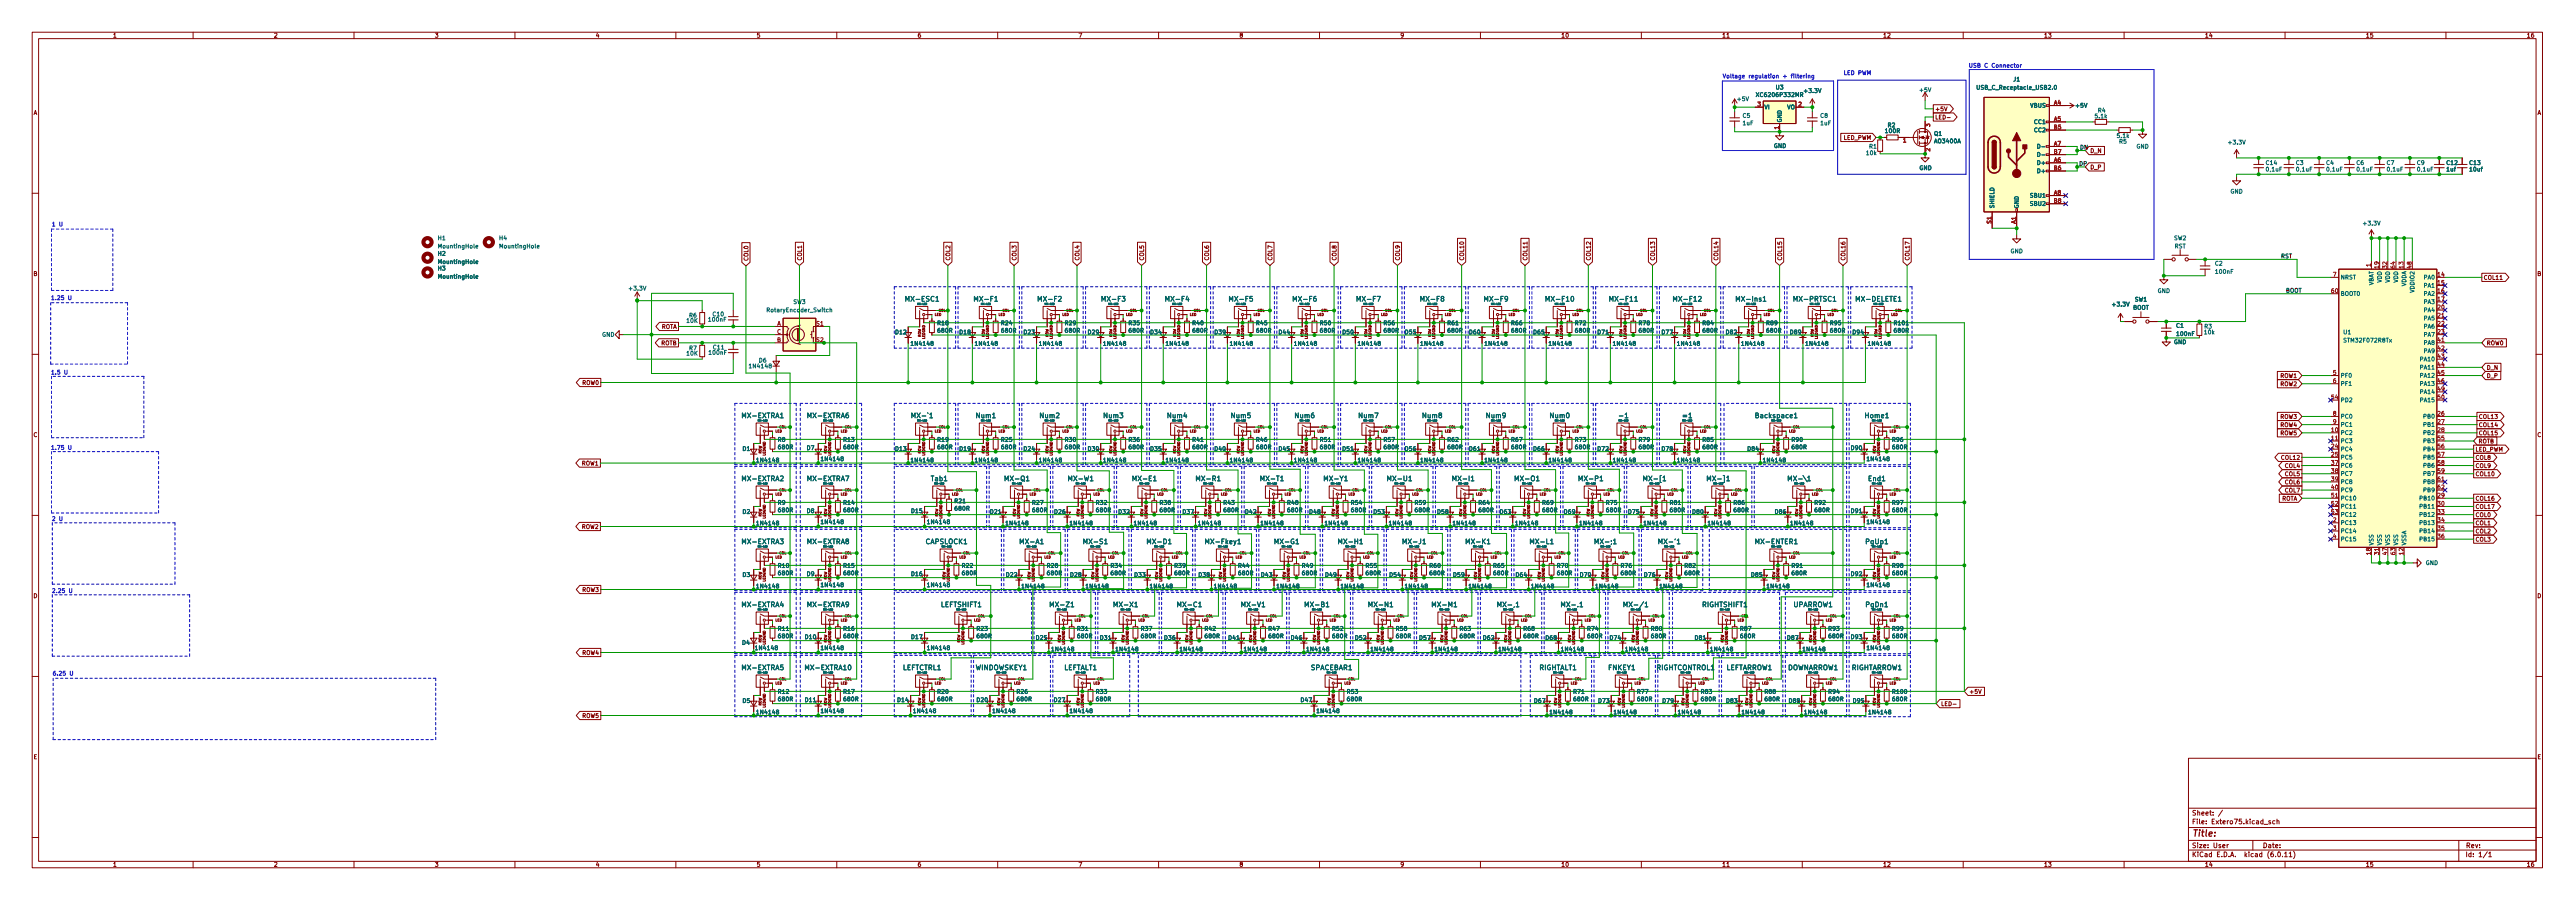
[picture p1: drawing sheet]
<svg xmlns="http://www.w3.org/2000/svg" width="800mm" height="279mm" viewBox="0 0 800 279" stroke-linecap="round" stroke-linejoin="round" font-family="sans-serif">
<defs><g id="words">
<text font-size="2.8" fill="#840000" x="681" y="260.3">Title:</text>
<g font-size="2.1" fill="#006464">
<text x="281" y="94.1">MX-ESC1</text>
<text x="302.3" y="94.1">MX-F1</text>
<text x="322.1" y="94.1">MX-F2</text>
<text x="342" y="94.1">MX-F3</text>
<text x="361.8" y="94.1">MX-F4</text>
<text x="381.6" y="94.1">MX-F5</text>
<text x="401.4" y="94.1">MX-F6</text>
<text x="421.2" y="94.1">MX-F7</text>
<text x="441" y="94.1">MX-F8</text>
<text x="460.8" y="94.1">MX-F9</text>
<text x="479.9" y="94.1">MX-F10</text>
<text x="499.7" y="94.1">MX-F11</text>
<text x="519.5" y="94.1">MX-F12</text>
<text x="539.1" y="94.1">MX-Ins1</text>
<text x="556.9" y="94.1">MX-PRTSC1</text>
<text x="576.3" y="94.1">MX-DELETE1</text>
<text x="230.2" y="130.3">MX-EXTRA1</text>
<text x="250.5" y="130.3">MX-EXTRA6</text>
<text x="282.9" y="130.3">MX-`1</text>
<text x="303" y="130.3">Num1</text>
<text x="322.8" y="130.3">Num2</text>
<text x="342.6" y="130.3">Num3</text>
<text x="362.5" y="130.3">Num4</text>
<text x="382.3" y="130.3">Num5</text>
<text x="402.1" y="130.3">Num6</text>
<text x="421.9" y="130.3">Num7</text>
<text x="441.7" y="130.3">Num8</text>
<text x="461.5" y="130.3">Num9</text>
<text x="481.3" y="130.3">Num0</text>
<text x="502.7" y="130.3">-1</text>
<text x="522.5" y="130.3">=1</text>
<text x="545.1" y="130.3">Backspace1</text>
<text x="579.2" y="130.3">Home1</text>
<text x="230.2" y="149.8">MX-EXTRA2</text>
<text x="250.5" y="149.8">MX-EXTRA7</text>
<text x="289.1" y="149.8">Tab1</text>
<text x="311.8" y="149.8">MX-Q1</text>
<text x="331.6" y="149.8">MX-W1</text>
<text x="351.6" y="149.8">MX-E1</text>
<text x="371.3" y="149.8">MX-R1</text>
<text x="391.3" y="149.8">MX-T1</text>
<text x="411" y="149.8">MX-Y1</text>
<text x="430.7" y="149.8">MX-U1</text>
<text x="451" y="149.8">MX-I1</text>
<text x="470.3" y="149.8">MX-O1</text>
<text x="490.2" y="149.8">MX-P1</text>
<text x="510.2" y="149.8">MX-[1</text>
<text x="530.1" y="149.8">MX-]1</text>
<text x="555.2" y="149.8">MX-\1</text>
<text x="580.3" y="149.8">End1</text>
<text x="230.2" y="169.4">MX-EXTRA3</text>
<text x="250.5" y="169.4">MX-EXTRA8</text>
<text x="287.5" y="169.4">CAPSLOCK1</text>
<text x="316.6" y="169.4">MX-A1</text>
<text x="336.3" y="169.4">MX-S1</text>
<text x="356.1" y="169.4">MX-D1</text>
<text x="374.1" y="169.4">MX-Fkey1</text>
<text x="395.7" y="169.4">MX-G1</text>
<text x="415.5" y="169.4">MX-H1</text>
<text x="435.5" y="169.4">MX-J1</text>
<text x="455.1" y="169.4">MX-K1</text>
<text x="475.1" y="169.4">MX-L1</text>
<text x="495.2" y="169.4">MX-;1</text>
<text x="515" y="169.4">MX-'1</text>
<text x="545.1" y="169.4">MX-ENTER1</text>
<text x="579.4" y="169.4">PgUp1</text>
<text x="230.2" y="188.9">MX-EXTRA4</text>
<text x="250.5" y="188.9">MX-EXTRA9</text>
<text x="292.2" y="188.9">LEFTSHIFT1</text>
<text x="325.9" y="188.9">MX-Z1</text>
<text x="345.7" y="188.9">MX-X1</text>
<text x="365.5" y="188.9">MX-C1</text>
<text x="385.4" y="188.9">MX-V1</text>
<text x="405.1" y="188.9">MX-B1</text>
<text x="424.9" y="188.9">MX-N1</text>
<text x="444.6" y="188.9">MX-M1</text>
<text x="464.9" y="188.9">MX-,1</text>
<text x="484.7" y="188.9">MX-.1</text>
<text x="504.1" y="188.9">MX-/1</text>
<text x="528.8" y="188.9">RIGHTSHIFT1</text>
<text x="557.2" y="188.9">UPARROW1</text>
<text x="579.5" y="188.9">PgDn1</text>
<text x="230.2" y="208.5">MX-EXTRA5</text>
<text x="249.8" y="208.5">MX-EXTRA10</text>
<text x="280.4" y="208.5">LEFTCTRL1</text>
<text x="303.1" y="208.5">WINDOWSKEY1</text>
<text x="330.6" y="208.5">LEFTALT1</text>
<text x="407.2" y="208.5">SPACEBAR1</text>
<text x="478.2" y="208.5">RIGHTALT1</text>
<text x="499.6" y="208.5">FNKEY1</text>
<text x="514.6" y="208.5">RIGHTCONTROL1</text>
<text x="536.4" y="208.5">LEFTARROW1</text>
<text x="555.5" y="208.5">DOWNARROW1</text>
<text x="575.3" y="208.5">RIGHTARROW1</text>
</g>
<g font-size="2.1" fill="#840000">
<text x="681" y="256.3">File:</text>
<text x="681" y="253.6">Sheet:</text>
<text x="687.4" y="256.3">Extero75.kicad_sch</text>
<text x="681" y="263.7">Size:</text>
<text x="687.7" y="263.7">User</text>
<text x="703" y="263.7">Date:</text>
<text x="766" y="263.7">Rev:</text>
<text x="681" y="266.5">KiCad</text>
<text x="688.7" y="266.5">E.D.A.</text>
<text x="697.6" y="266.5">kicad</text>
<text x="704.8" y="266.5">(6.0.11)</text>
<text x="766" y="266.5">Id:</text>
<text x="770.1" y="266.5">1/1</text>
</g>
<g font-size="1.8" fill="#840000">
<text x="35" y="12">1</text>
<text x="85" y="12">2</text>
<text x="135" y="12">3</text>
<text x="185" y="12">4</text>
<text x="235" y="12">5</text>
<text x="285" y="12">6</text>
<text x="335" y="12">7</text>
<text x="385" y="12">8</text>
<text x="435" y="12">9</text>
<text x="485" y="12">10</text>
<text x="535" y="12">11</text>
<text x="585" y="12">12</text>
<text x="635" y="12">13</text>
<text x="685" y="12">14</text>
<text x="735" y="12">15</text>
<text x="785" y="12">16</text>
<text x="601.2" y="34.9">+5V</text>
<text x="10.4" y="36">A</text>
<text x="601.2" y="37.4">LED-</text>
<text x="788.4" y="36">A</text>
<text x="572.8" y="43.8">LED_PWM</text>
<text x="649.4" y="47.8">D_N</text>
<text x="649.4" y="52.9">D_P</text>
<text x="232.9" y="81.1" transform="rotate(-90 232.9 81.1)">COL0</text>
<text x="249.5" y="81" transform="rotate(-90 249.5 81)">COL1</text>
<text x="295.6" y="81" transform="rotate(-90 295.6 81)">COL2</text>
<text x="316.2" y="81" transform="rotate(-90 316.2 81)">COL3</text>
<text x="335.8" y="81" transform="rotate(-90 335.8 81)">COL4</text>
<text x="355.8" y="81" transform="rotate(-90 355.8 81)">COL5</text>
<text x="376" y="81" transform="rotate(-90 376 81)">COL6</text>
<text x="395.7" y="81" transform="rotate(-90 395.7 81)">COL7</text>
<text x="415.6" y="81" transform="rotate(-90 415.6 81)">COL8</text>
<text x="435.3" y="81" transform="rotate(-90 435.3 81)">COL9</text>
<text x="455.3" y="81" transform="rotate(-90 455.3 81)">COL10</text>
<text x="474.9" y="81" transform="rotate(-90 474.9 81)">COL11</text>
<text x="494.6" y="81" transform="rotate(-90 494.6 81)">COL12</text>
<text x="514.6" y="81" transform="rotate(-90 514.6 81)">COL13</text>
<text x="534.3" y="81" transform="rotate(-90 534.3 81)">COL14</text>
<text x="554.1" y="81" transform="rotate(-90 554.1 81)">COL15</text>
<text x="573.8" y="81" transform="rotate(-90 573.8 81)">COL16</text>
<text x="593.7" y="81" transform="rotate(-90 593.7 81)">COL17</text>
<text x="10.3" y="86">B</text>
<text x="771.6" y="87.2">COL11</text>
<text x="788.3" y="86">B</text>
<text x="205.4" y="107.5">ROTB</text>
<text x="205.5" y="102.5">ROTA</text>
<text x="772.6" y="107.5">ROW0</text>
<text x="180.8" y="119.9">ROW0</text>
<text x="708.4" y="117.7">ROW1</text>
<text x="772.6" y="117.7">D_P</text>
<text x="772.6" y="115.2">D_N</text>
<text x="708.4" y="120.2">ROW2</text>
<text x="708.4" y="130.4">ROW3</text>
<text x="770.1" y="130.4">COL13</text>
<text x="10.3" y="136">C</text>
<text x="708.4" y="132.9">ROW4</text>
<text x="708.4" y="135.5">ROW5</text>
<text x="770.1" y="135.5">COL15</text>
<text x="770.1" y="132.9">COL14</text>
<text x="788.3" y="136">C</text>
<text x="708.6" y="143.1">COL12</text>
<text x="769.1" y="143.1">COL8</text>
<text x="769.1" y="140.6">LED_PWM</text>
<text x="770" y="138">ROTB</text>
<text x="180.7" y="144.9">ROW1</text>
<text x="709.8" y="145.6">COL4</text>
<text x="709.8" y="148.2">COL5</text>
<text x="769.1" y="145.6">COL9</text>
<text x="769.1" y="148.2">COL10</text>
<text x="709" y="155.8">ROTA</text>
<text x="709.8" y="150.7">COL6</text>
<text x="709.8" y="153.3">COL7</text>
<text x="769.1" y="155.8">COL16</text>
<text x="769.1" y="158.3">COL17</text>
<text x="769.1" y="160.9">COL0</text>
<text x="180.7" y="164.6">ROW2</text>
<text x="769.1" y="163.4">COL1</text>
<text x="769.1" y="166">COL2</text>
<text x="769.1" y="168.5">COL3</text>
<text x="180.8" y="184.1">ROW3</text>
<text x="10.3" y="186">D</text>
<text x="788.3" y="186">D</text>
<text x="180.8" y="203.7">ROW4</text>
<text x="611.8" y="215.7">+5V</text>
<text x="603" y="219.6">LED-</text>
<text x="180.8" y="223.2">ROW5</text>
<text x="10.3" y="236">E</text>
<text x="788.3" y="236">E</text>
<text x="35" y="269.4">1</text>
<text x="85" y="269.4">2</text>
<text x="135" y="269.4">3</text>
<text x="185" y="269.4">4</text>
<text x="235" y="269.4">5</text>
<text x="285" y="269.4">6</text>
<text x="335" y="269.4">7</text>
<text x="385" y="269.4">8</text>
<text x="435" y="269.4">9</text>
<text x="485" y="269.4">10</text>
<text x="535" y="269.4">11</text>
<text x="585" y="269.4">12</text>
<text x="635" y="269.4">13</text>
<text x="685" y="269.4">14</text>
<text x="735" y="269.4">15</text>
<text x="785" y="269.4">16</text>
</g>
<g font-size="1.8" fill="#0000c2">
<text x="572.8" y="23.3">LED PWM</text>
<text x="611.6" y="21">USB</text>
<text x="616.6" y="21">C Connector</text>
<text x="535.2" y="24.3">Voltage</text>
<text x="543.3" y="24.3">regulation</text>
<text x="554.1" y="24.3">+</text>
<text x="556.7" y="24.3">filtering</text>
<text x="16" y="70.3">1</text>
<text x="18.3" y="70.3">U</text>
<text x="15.7" y="93.1">1.25</text>
<text x="21.1" y="93.1">U</text>
<text x="15.7" y="116.2">1.5</text>
<text x="19.9" y="116.2">U</text>
<text x="15.7" y="139.6">1.75</text>
<text x="21.1" y="139.6">U</text>
<text x="16" y="161.7">2</text>
<text x="18.3" y="161.7">U</text>
<text x="16" y="184.1">2.25</text>
<text x="21.4" y="184.1">U</text>
<text x="16.3" y="209.7">6.25</text>
<text x="21.6" y="209.7">U</text>
</g>
<g font-size="1.8" fill="#006464">
<text x="551.6" y="28.1">U3</text>
<text x="560.2" y="29.2">+3.3V</text>
<text x="596.2" y="29">+5V</text>
<text x="613.9" y="28.2">USB_C_Receptacle_USB2.0</text>
<text x="625.5" y="25.7">J1</text>
<text x="539.5" y="31.8">+5V</text>
<text x="545.4" y="30.5">XC6206P332MR</text>
<text x="548.1" y="34.3">VI</text>
<text x="555.2" y="34.3">VO</text>
<text x="630.7" y="33.8">VBUS</text>
<text x="644.7" y="33.8">+5V</text>
<text x="651.7" y="35.3">R4</text>
<text x="541.3" y="36.9">C5</text>
<text x="541.3" y="39.2">1uF</text>
<text x="554" y="38.1" transform="rotate(-90 554 38.1)">GND</text>
<text x="565.5" y="36.9">C8</text>
<text x="565.5" y="39.2">1uF</text>
<text x="585.5" y="41.7">100R</text>
<text x="586.4" y="39.9">R2</text>
<text x="631.9" y="38.9">CC1</text>
<text x="631.9" y="41.4">CC2</text>
<text x="650.7" y="37.1">5.1k</text>
<text x="551.1" y="46.3">GND</text>
<text x="580.6" y="46.5">R1</text>
<text x="600.8" y="42.5">Q1</text>
<text x="600.8" y="44.8">AO3400A</text>
<text x="632.8" y="46.5">D-</text>
<text x="657.5" y="43.2">5.1k</text>
<text x="658.3" y="45">R5</text>
<text x="663.7" y="46.5">GND</text>
<text x="692" y="45.2">+3.3V</text>
<text x="579.6" y="48.5">10k</text>
<text x="596.3" y="53.2">GND</text>
<text x="632.8" y="51.6">D+</text>
<text x="632.8" y="49">D-</text>
<text x="703.8" y="51.6">C14</text>
<text x="703.8" y="53.6">0,1uF</text>
<text x="713.2" y="51.6">C3</text>
<text x="713.2" y="53.6">0,1uF</text>
<text x="722.6" y="51.6">C4</text>
<text x="722.6" y="53.6">0,1uF</text>
<text x="732" y="51.6">C6</text>
<text x="732" y="53.6">0,1uF</text>
<text x="741.4" y="51.6">C7</text>
<text x="741.4" y="53.6">0,1uF</text>
<text x="750.8" y="51.6">C9</text>
<text x="750.8" y="53.6">0,1uF</text>
<text x="760" y="51.6">C12</text>
<text x="760" y="53.6">1uf</text>
<text x="767.1" y="51.6">C13</text>
<text x="767.1" y="53.6">10uf</text>
<text x="632.8" y="54.1">D+</text>
<text x="620" y="64.8" transform="rotate(-90 620 64.8)">SHIELD</text>
<text x="627.6" y="64.8" transform="rotate(-90 627.6 64.8)">GND</text>
<text x="630.6" y="61.7">SBU1</text>
<text x="630.6" y="64.3">SBU2</text>
<text x="692.9" y="60.5">GND</text>
<text x="733.9" y="70.4">+3.3V</text>
<text x="135.9" y="74.9">H1</text>
<text x="135.9" y="77.5">MountingHole</text>
<text x="154.9" y="74.9">H4</text>
<text x="154.9" y="77.5">MountingHole</text>
<text x="675.4" y="74.9">SW2</text>
<text x="675.6" y="77.5">RST</text>
<text x="135.9" y="79.8">H2</text>
<text x="135.9" y="82.3">MountingHole</text>
<text x="624.6" y="79">GND</text>
<text x="688.1" y="82.8">C2</text>
<text x="135.9" y="84.3">H3</text>
<text x="135.9" y="86.9">MountingHole</text>
<text x="688.1" y="85.4">100nF</text>
<text x="727.2" y="87.1">NRST</text>
<text x="737.9" y="88.6" transform="rotate(-90 737.9 88.6)">VBAT</text>
<text x="740.4" y="87.9" transform="rotate(-90 740.4 87.9)">VDD</text>
<text x="743" y="87.9" transform="rotate(-90 743 87.9)">VDD</text>
<text x="745.5" y="87.9" transform="rotate(-90 745.5 87.9)">VDD</text>
<text x="748" y="88.9" transform="rotate(-90 748 88.9)">VDDA</text>
<text x="752.9" y="87.1">PA0</text>
<text x="752.9" y="89.7">PA1</text>
<text x="195.1" y="90.6">+3.3V</text>
<text x="246.4" y="94.7">SW3</text>
<text x="656" y="95.5">+3.3V</text>
<text x="663.2" y="94">SW1</text>
<text x="670.3" y="91.3">GND</text>
<text x="727.2" y="92.2">BOOT0</text>
<text x="750.6" y="91" transform="rotate(-90 750.6 91)">VDDIO2</text>
<text x="752.9" y="92.2">PA2</text>
<text x="752.9" y="94.7">PA3</text>
<text x="213.1" y="100.6">10K</text>
<text x="214" y="98.9">R6</text>
<text x="219.8" y="100.2">100nF</text>
<text x="221.2" y="98.6">C10</text>
<text x="238" y="97.3">RotaryEncoder_Switch</text>
<text x="291.1" y="101.3">R18</text>
<text x="310.9" y="101.3">R24</text>
<text x="330.7" y="101.3">R29</text>
<text x="350.5" y="101.3">R35</text>
<text x="370.3" y="101.3">R40</text>
<text x="390.1" y="101.3">R45</text>
<text x="409.9" y="101.3">R50</text>
<text x="429.7" y="101.3">R56</text>
<text x="449.6" y="101.3">R61</text>
<text x="469.4" y="101.3">R66</text>
<text x="489.2" y="101.3">R72</text>
<text x="509" y="101.3">R78</text>
<text x="528.8" y="101.3">R84</text>
<text x="548.6" y="101.3">R89</text>
<text x="568.4" y="101.3">R95</text>
<text x="588.2" y="101.3">R101</text>
<text x="662.7" y="96.5">BOOT</text>
<text x="752.9" y="97.3">PA4</text>
<text x="752.9" y="99.8">PA5</text>
<text x="187" y="104.9">GND</text>
<text x="278" y="104.1">D12</text>
<text x="282.7" y="107.7">1N4148</text>
<text x="291.1" y="103.6">680R</text>
<text x="297.9" y="104.1">D18</text>
<text x="302.7" y="107.7">1N4148</text>
<text x="310.9" y="103.6">680R</text>
<text x="317.9" y="104.1">D23</text>
<text x="322.6" y="107.7">1N4148</text>
<text x="330.7" y="103.6">680R</text>
<text x="337.8" y="104.1">D29</text>
<text x="342.6" y="107.7">1N4148</text>
<text x="350.5" y="103.6">680R</text>
<text x="357.2" y="104.1">D34</text>
<text x="362" y="107.7">1N4148</text>
<text x="370.3" y="103.6">680R</text>
<text x="377.2" y="104.1">D39</text>
<text x="381.9" y="107.7">1N4148</text>
<text x="390.1" y="103.6">680R</text>
<text x="397.1" y="104.1">D44</text>
<text x="401.9" y="107.7">1N4148</text>
<text x="409.9" y="103.6">680R</text>
<text x="416.9" y="104.1">D50</text>
<text x="421.7" y="107.7">1N4148</text>
<text x="429.7" y="103.6">680R</text>
<text x="436.4" y="104.1">D55</text>
<text x="441.1" y="107.7">1N4148</text>
<text x="449.6" y="103.6">680R</text>
<text x="456.3" y="104.1">D60</text>
<text x="461.1" y="107.7">1N4148</text>
<text x="469.4" y="103.6">680R</text>
<text x="476.2" y="104.1">D65</text>
<text x="481" y="107.7">1N4148</text>
<text x="489.2" y="103.6">680R</text>
<text x="496.2" y="104.1">D71</text>
<text x="500.9" y="107.7">1N4148</text>
<text x="509" y="103.6">680R</text>
<text x="516.1" y="104.1">D77</text>
<text x="520.9" y="107.7">1N4148</text>
<text x="528.8" y="103.6">680R</text>
<text x="536.1" y="104.1">D82</text>
<text x="540.8" y="107.7">1N4148</text>
<text x="548.6" y="103.6">680R</text>
<text x="556" y="104.1">D89</text>
<text x="560.8" y="107.7">1N4148</text>
<text x="568.4" y="103.6">680R</text>
<text x="575.4" y="104.1">D94</text>
<text x="580.2" y="107.7">1N4148</text>
<text x="588.2" y="103.6">680R</text>
<text x="675.4" y="107.2">GND</text>
<text x="676" y="102.1">C1</text>
<text x="676" y="104.7">100nF</text>
<text x="684.7" y="104.1">10k</text>
<text x="684.8" y="102.4">R3</text>
<text x="728" y="104.1">U1</text>
<text x="728" y="106.7">STM32F072R8Tx</text>
<text x="752.9" y="102.4">PA6</text>
<text x="752.9" y="104.9">PA7</text>
<text x="752.9" y="107.4">PA8</text>
<text x="213.1" y="110.8">10K</text>
<text x="214" y="109.1">R7</text>
<text x="220" y="110.5">100nF</text>
<text x="221.4" y="108.8">C11</text>
<text x="235.7" y="112.9">D6</text>
<text x="751.7" y="112.5">PA10</text>
<text x="752.9" y="110">PA9</text>
<text x="232.5" y="114.7">1N4148</text>
<text x="727.2" y="117.6">PF0</text>
<text x="751.7" y="115.1">PA11</text>
<text x="751.7" y="117.6">PA12</text>
<text x="727.2" y="125.2">PD2</text>
<text x="727.2" y="120.1">PF1</text>
<text x="751.7" y="120.1">PA13</text>
<text x="751.7" y="122.7">PA14</text>
<text x="751.7" y="125.2">PA15</text>
<text x="727.2" y="130.3">PC0</text>
<text x="752.8" y="130.3">PB0</text>
<text x="241.5" y="137.5">R8</text>
<text x="261.9" y="137.5">R13</text>
<text x="291.1" y="137.5">R19</text>
<text x="310.9" y="137.5">R25</text>
<text x="330.7" y="137.5">R30</text>
<text x="350.5" y="137.5">R36</text>
<text x="370.3" y="137.5">R41</text>
<text x="390.1" y="137.5">R46</text>
<text x="409.9" y="137.5">R51</text>
<text x="429.7" y="137.5">R57</text>
<text x="449.6" y="137.5">R62</text>
<text x="469.4" y="137.5">R67</text>
<text x="489.2" y="137.5">R73</text>
<text x="509" y="137.5">R79</text>
<text x="528.8" y="137.5">R85</text>
<text x="556.5" y="137.5">R90</text>
<text x="587.7" y="137.5">R96</text>
<text x="727.2" y="135.4">PC2</text>
<text x="727.2" y="137.9">PC3</text>
<text x="727.2" y="132.8">PC1</text>
<text x="752.8" y="132.8">PB1</text>
<text x="752.8" y="135.4">PB2</text>
<text x="752.8" y="137.9">PB3</text>
<text x="230.6" y="140.3">D1</text>
<text x="234.7" y="143.9">1N4148</text>
<text x="241.5" y="139.8">680R</text>
<text x="250.5" y="140.1">D7</text>
<text x="254.8" y="143.5">1N4148</text>
<text x="261.9" y="139.8">680R</text>
<text x="278" y="140.3">D13</text>
<text x="282.7" y="143.9">1N4148</text>
<text x="291.1" y="139.8">680R</text>
<text x="297.9" y="140.3">D19</text>
<text x="302.7" y="143.9">1N4148</text>
<text x="310.9" y="139.8">680R</text>
<text x="317.9" y="140.3">D24</text>
<text x="322.6" y="143.9">1N4148</text>
<text x="330.7" y="139.8">680R</text>
<text x="337.8" y="140.3">D30</text>
<text x="342.6" y="143.9">1N4148</text>
<text x="350.5" y="139.8">680R</text>
<text x="357.2" y="140.3">D35</text>
<text x="362" y="143.9">1N4148</text>
<text x="370.3" y="139.8">680R</text>
<text x="377.2" y="140.3">D40</text>
<text x="381.9" y="143.9">1N4148</text>
<text x="390.1" y="139.8">680R</text>
<text x="397.1" y="140.3">D45</text>
<text x="401.9" y="143.9">1N4148</text>
<text x="409.9" y="139.8">680R</text>
<text x="416.9" y="140.3">D51</text>
<text x="421.7" y="143.9">1N4148</text>
<text x="429.7" y="139.8">680R</text>
<text x="436.4" y="140.3">D56</text>
<text x="441.1" y="143.9">1N4148</text>
<text x="449.6" y="139.8">680R</text>
<text x="456.3" y="140.3">D61</text>
<text x="461.1" y="143.9">1N4148</text>
<text x="469.4" y="139.8">680R</text>
<text x="476.2" y="140.3">D66</text>
<text x="481" y="143.9">1N4148</text>
<text x="489.2" y="139.8">680R</text>
<text x="496.2" y="140.3">D72</text>
<text x="500.9" y="143.9">1N4148</text>
<text x="509" y="139.8">680R</text>
<text x="516.1" y="140.3">D78</text>
<text x="520.9" y="143.9">1N4148</text>
<text x="528.8" y="139.8">680R</text>
<text x="542.8" y="140.3">D84</text>
<text x="547.5" y="143.9">1N4148</text>
<text x="556.5" y="139.8">680R</text>
<text x="574.9" y="140.1">D90</text>
<text x="579.8" y="143.5">1N4148</text>
<text x="587.7" y="139.8">680R</text>
<text x="727.2" y="140.5">PC4</text>
<text x="727.2" y="143">PC5</text>
<text x="752.8" y="140.5">PB4</text>
<text x="752.8" y="143">PB5</text>
<text x="727.2" y="145.5">PC6</text>
<text x="727.2" y="148.1">PC7</text>
<text x="752.8" y="145.5">PB6</text>
<text x="752.8" y="148.1">PB7</text>
<text x="727.2" y="150.6">PC8</text>
<text x="727.2" y="153.2">PC9</text>
<text x="727.2" y="155.7">PC10</text>
<text x="751.6" y="155.7">PB10</text>
<text x="752.8" y="150.6">PB8</text>
<text x="752.8" y="153.2">PB9</text>
<text x="230.6" y="159.9">D2</text>
<text x="241.5" y="157.1">R9</text>
<text x="241.5" y="159.4">680R</text>
<text x="250.5" y="159.6">D8</text>
<text x="261.9" y="157.1">R14</text>
<text x="261.9" y="159.4">680R</text>
<text x="282.9" y="159.6">D15</text>
<text x="296.4" y="156.6">R21</text>
<text x="296.4" y="158.9">680R</text>
<text x="307.5" y="159.9">D21</text>
<text x="320.5" y="157.1">R27</text>
<text x="320.5" y="159.4">680R</text>
<text x="327.4" y="159.9">D26</text>
<text x="340.3" y="157.1">R32</text>
<text x="340.3" y="159.4">680R</text>
<text x="347.3" y="159.9">D32</text>
<text x="360.1" y="157.1">R38</text>
<text x="360.1" y="159.4">680R</text>
<text x="367.3" y="159.9">D37</text>
<text x="380" y="157.1">R43</text>
<text x="380" y="159.4">680R</text>
<text x="386.7" y="159.9">D42</text>
<text x="399.8" y="157.1">R48</text>
<text x="399.8" y="159.4">680R</text>
<text x="406.6" y="159.9">D48</text>
<text x="419.6" y="157.1">R54</text>
<text x="419.6" y="159.4">680R</text>
<text x="426.6" y="159.9">D53</text>
<text x="439.4" y="157.1">R59</text>
<text x="439.4" y="159.4">680R</text>
<text x="446.4" y="159.9">D58</text>
<text x="459.2" y="157.1">R64</text>
<text x="459.2" y="159.4">680R</text>
<text x="465.8" y="159.9">D63</text>
<text x="479" y="157.1">R69</text>
<text x="479" y="159.4">680R</text>
<text x="485.8" y="159.9">D69</text>
<text x="498.8" y="157.1">R75</text>
<text x="498.8" y="159.4">680R</text>
<text x="505.7" y="159.9">D75</text>
<text x="518.6" y="157.1">R81</text>
<text x="518.6" y="159.4">680R</text>
<text x="525.6" y="159.9">D80</text>
<text x="538.5" y="157.1">R86</text>
<text x="538.5" y="159.4">680R</text>
<text x="551.3" y="159.9">D86</text>
<text x="563.6" y="157.1">R92</text>
<text x="563.6" y="159.4">680R</text>
<text x="574.9" y="159.6">D91</text>
<text x="587.7" y="157.1">R97</text>
<text x="587.7" y="159.4">680R</text>
<text x="727.2" y="158.2">PC11</text>
<text x="727.2" y="160.8">PC12</text>
<text x="751.6" y="158.2">PB11</text>
<text x="751.6" y="160.8">PB12</text>
<text x="234.7" y="163.5">1N4148</text>
<text x="254.8" y="163.1">1N4148</text>
<text x="287.8" y="163.1">1N4148</text>
<text x="312.2" y="163.5">1N4148</text>
<text x="332.2" y="163.5">1N4148</text>
<text x="352.1" y="163.5">1N4148</text>
<text x="372" y="163.5">1N4148</text>
<text x="391.5" y="163.5">1N4148</text>
<text x="411.4" y="163.5">1N4148</text>
<text x="431.3" y="163.5">1N4148</text>
<text x="451.1" y="163.5">1N4148</text>
<text x="470.6" y="163.5">1N4148</text>
<text x="490.5" y="163.5">1N4148</text>
<text x="510.5" y="163.5">1N4148</text>
<text x="530.4" y="163.5">1N4148</text>
<text x="556.1" y="163.5">1N4148</text>
<text x="579.8" y="163.1">1N4148</text>
<text x="727.2" y="163.3">PC13</text>
<text x="727.2" y="165.9">PC14</text>
<text x="751.6" y="163.3">PB13</text>
<text x="751.6" y="165.9">PB14</text>
<text x="727.2" y="168.4">PC15</text>
<text x="737.9" y="169.4" transform="rotate(-90 737.9 169.4)">VSS</text>
<text x="740.4" y="169.4" transform="rotate(-90 740.4 169.4)">VSS</text>
<text x="743" y="169.4" transform="rotate(-90 743 169.4)">VSS</text>
<text x="745.5" y="169.4" transform="rotate(-90 745.5 169.4)">VSS</text>
<text x="748" y="169.4" transform="rotate(-90 748 169.4)">VSSA</text>
<text x="751.6" y="168.4">PB15</text>
<text x="230.6" y="179.5">D3</text>
<text x="241.5" y="176.6">R10</text>
<text x="241.5" y="178.9">680R</text>
<text x="250.5" y="179.2">D9</text>
<text x="261.9" y="176.6">R15</text>
<text x="261.9" y="178.9">680R</text>
<text x="282.9" y="179.2">D16</text>
<text x="298.7" y="176.6">R22</text>
<text x="298.7" y="178.9">680R</text>
<text x="312.4" y="179.5">D22</text>
<text x="325.1" y="176.6">R28</text>
<text x="325.1" y="178.9">680R</text>
<text x="332.3" y="179.5">D28</text>
<text x="344.9" y="176.6">R34</text>
<text x="344.9" y="178.9">680R</text>
<text x="352.3" y="179.5">D33</text>
<text x="364.7" y="176.6">R39</text>
<text x="364.7" y="178.9">680R</text>
<text x="372.2" y="179.5">D38</text>
<text x="384.5" y="176.6">R44</text>
<text x="384.5" y="178.9">680R</text>
<text x="391.7" y="179.5">D43</text>
<text x="404.3" y="176.6">R49</text>
<text x="404.3" y="178.9">680R</text>
<text x="411.6" y="179.5">D49</text>
<text x="424.2" y="176.6">R55</text>
<text x="424.2" y="178.9">680R</text>
<text x="431.5" y="179.5">D54</text>
<text x="444" y="176.6">R60</text>
<text x="444" y="178.9">680R</text>
<text x="451.3" y="179.5">D59</text>
<text x="463.8" y="176.6">R65</text>
<text x="463.8" y="178.9">680R</text>
<text x="470.8" y="179.5">D64</text>
<text x="483.6" y="176.6">R70</text>
<text x="483.6" y="178.9">680R</text>
<text x="490.7" y="179.5">D70</text>
<text x="503.4" y="176.6">R76</text>
<text x="503.4" y="178.9">680R</text>
<text x="510.7" y="179.5">D76</text>
<text x="523.2" y="176.6">R82</text>
<text x="523.2" y="178.9">680R</text>
<text x="543.9" y="179.5">D85</text>
<text x="556.5" y="176.6">R91</text>
<text x="556.5" y="178.9">680R</text>
<text x="574.9" y="179.2">D92</text>
<text x="587.7" y="176.6">R98</text>
<text x="587.7" y="178.9">680R</text>
<text x="753.6" y="175.8">GND</text>
<text x="234.7" y="183">1N4148</text>
<text x="254.8" y="182.6">1N4148</text>
<text x="287.8" y="182.6">1N4148</text>
<text x="317.2" y="183">1N4148</text>
<text x="337.1" y="183">1N4148</text>
<text x="357" y="183">1N4148</text>
<text x="377" y="183">1N4148</text>
<text x="396.4" y="183">1N4148</text>
<text x="416.4" y="183">1N4148</text>
<text x="436.3" y="183">1N4148</text>
<text x="456.1" y="183">1N4148</text>
<text x="475.5" y="183">1N4148</text>
<text x="495.5" y="183">1N4148</text>
<text x="515.4" y="183">1N4148</text>
<text x="548.7" y="183">1N4148</text>
<text x="579.8" y="182.6">1N4148</text>
<text x="241.5" y="196.2">R11</text>
<text x="261.9" y="196.2">R16</text>
<text x="303.3" y="196.2">R23</text>
<text x="334.5" y="196.2">R31</text>
<text x="354.3" y="196.2">R37</text>
<text x="374.1" y="196.2">R42</text>
<text x="393.9" y="196.2">R47</text>
<text x="413.7" y="196.2">R52</text>
<text x="433.6" y="196.2">R58</text>
<text x="453.4" y="196.2">R63</text>
<text x="473.2" y="196.2">R68</text>
<text x="493" y="196.2">R74</text>
<text x="512.8" y="196.2">R80</text>
<text x="540.5" y="196.2">R87</text>
<text x="567.9" y="196.2">R93</text>
<text x="587.7" y="196.2">R99</text>
<text x="230.5" y="200.5">D4</text>
<text x="234.4" y="202.2">1N4148</text>
<text x="241.5" y="198.5">680R</text>
<text x="249.9" y="198.8">D10</text>
<text x="254.8" y="202.2">1N4148</text>
<text x="261.9" y="198.5">680R</text>
<text x="282.9" y="198.8">D17</text>
<text x="287.8" y="202.2">1N4148</text>
<text x="303.3" y="198.5">680R</text>
<text x="321.7" y="199">D25</text>
<text x="326.4" y="202.6">1N4148</text>
<text x="334.5" y="198.5">680R</text>
<text x="341.6" y="199">D31</text>
<text x="346.4" y="202.6">1N4148</text>
<text x="354.3" y="198.5">680R</text>
<text x="361.6" y="199">D36</text>
<text x="366.3" y="202.6">1N4148</text>
<text x="374.1" y="198.5">680R</text>
<text x="381.5" y="199">D41</text>
<text x="386.3" y="202.6">1N4148</text>
<text x="393.9" y="198.5">680R</text>
<text x="400.9" y="199">D46</text>
<text x="405.7" y="202.6">1N4148</text>
<text x="413.7" y="198.5">680R</text>
<text x="420.9" y="199">D52</text>
<text x="425.6" y="202.6">1N4148</text>
<text x="433.6" y="198.5">680R</text>
<text x="440.8" y="199">D57</text>
<text x="445.6" y="202.6">1N4148</text>
<text x="453.4" y="198.5">680R</text>
<text x="460.6" y="199">D62</text>
<text x="465.4" y="202.6">1N4148</text>
<text x="473.2" y="198.5">680R</text>
<text x="480" y="199">D68</text>
<text x="484.8" y="202.6">1N4148</text>
<text x="493" y="198.5">680R</text>
<text x="500" y="199">D74</text>
<text x="504.7" y="202.6">1N4148</text>
<text x="512.8" y="198.5">680R</text>
<text x="526.4" y="199">D81</text>
<text x="531.2" y="202.6">1N4148</text>
<text x="540.5" y="198.5">680R</text>
<text x="555.1" y="199">D87</text>
<text x="559.9" y="202.6">1N4148</text>
<text x="567.9" y="198.5">680R</text>
<text x="574.9" y="198.8">D93</text>
<text x="579.8" y="202.2">1N4148</text>
<text x="587.7" y="198.5">680R</text>
<text x="241.5" y="215.8">R12</text>
<text x="261.9" y="215.8">R17</text>
<text x="291.1" y="215.8">R20</text>
<text x="315.7" y="215.8">R26</text>
<text x="340.3" y="215.8">R33</text>
<text x="418.3" y="215.8">R53</text>
<text x="488.7" y="215.8">R71</text>
<text x="508.5" y="215.8">R77</text>
<text x="528.3" y="215.8">R83</text>
<text x="548.1" y="215.8">R88</text>
<text x="567.9" y="215.8">R94</text>
<text x="587.7" y="215.8">R100</text>
<text x="230.6" y="218.6">D5</text>
<text x="241.5" y="218.1">680R</text>
<text x="249.9" y="218.3">D11</text>
<text x="254.8" y="221.7">1N4148</text>
<text x="261.9" y="218.1">680R</text>
<text x="278.6" y="218.3">D14</text>
<text x="283.5" y="221.7">1N4148</text>
<text x="291.1" y="218.1">680R</text>
<text x="303.3" y="218.3">D20</text>
<text x="308.1" y="221.7">1N4148</text>
<text x="315.7" y="218.1">680R</text>
<text x="327.3" y="218.3">D27</text>
<text x="332.2" y="221.7">1N4148</text>
<text x="340.3" y="218.1">680R</text>
<text x="404" y="218.3">D47</text>
<text x="408.9" y="221.7">1N4148</text>
<text x="418.3" y="218.1">680R</text>
<text x="476.5" y="218.6">D67</text>
<text x="488.7" y="218.1">680R</text>
<text x="496.4" y="218.6">D73</text>
<text x="508.5" y="218.1">680R</text>
<text x="516.4" y="218.6">D79</text>
<text x="528.3" y="218.1">680R</text>
<text x="536.2" y="218.6">D83</text>
<text x="548.1" y="218.1">680R</text>
<text x="555.6" y="218.6">D88</text>
<text x="567.9" y="218.1">680R</text>
<text x="575.5" y="218.6">D95</text>
<text x="587.7" y="218.1">680R</text>
<text x="234.7" y="222.1">1N4148</text>
<text x="481.2" y="222.1">1N4148</text>
<text x="501.2" y="222.1">1N4148</text>
<text x="521.1" y="222.1">1N4148</text>
<text x="540.9" y="222.1">1N4148</text>
<text x="560.4" y="222.1">1N4148</text>
<text x="580.3" y="222.1">1N4148</text>
</g>
<g font-size="1.8" fill="#a90000">
<text x="545.9" y="33">3</text>
<text x="558.6" y="33">2</text>
<text x="638.1" y="32.5">A4</text>
<text x="552.7" y="40.3" transform="rotate(-90 552.7 40.3)">1</text>
<text x="638" y="40.1">B5</text>
<text x="638.1" y="37.6">A5</text>
<text x="591.1" y="45">1</text>
<text x="638" y="47.8">B7</text>
<text x="638.1" y="45.2">A7</text>
<text x="638" y="52.8">B6</text>
<text x="638.1" y="50.3">A6</text>
<text x="638" y="63">B8</text>
<text x="638.1" y="60.5">A8</text>
<text x="618.7" y="69.6" transform="rotate(-90 618.7 69.6)">S1</text>
<text x="626.4" y="69.6" transform="rotate(-90 626.4 69.6)">A1</text>
<text x="736.6" y="83" transform="rotate(-90 736.6 83)">1</text>
<text x="739.1" y="83.6" transform="rotate(-90 739.1 83.6)">19</text>
<text x="741.7" y="83.6" transform="rotate(-90 741.7 83.6)">32</text>
<text x="744.2" y="83.6" transform="rotate(-90 744.2 83.6)">64</text>
<text x="746.8" y="83.6" transform="rotate(-90 746.8 83.6)">13</text>
<text x="749.3" y="83.6" transform="rotate(-90 749.3 83.6)">48</text>
<text x="724.7" y="85.9">7</text>
<text x="757.2" y="85.9">14</text>
<text x="757.2" y="88.4">15</text>
<text x="724.1" y="90.9">60</text>
<text x="757.2" y="90.9">16</text>
<text x="757.2" y="93.5">17</text>
<text x="241.4" y="101.1">A</text>
<text x="253.5" y="101.1">S1</text>
<text x="757.2" y="96">20</text>
<text x="757.2" y="98.6">21</text>
<text x="757.2" y="101.1">22</text>
<text x="241.4" y="106.2">B</text>
<text x="241.4" y="103.6">C</text>
<text x="253.5" y="106.2">S2</text>
<text x="757.2" y="103.6">23</text>
<text x="757.2" y="106.2">41</text>
<text x="757.2" y="108.7">42</text>
<text x="757.2" y="111.3">43</text>
<text x="757.2" y="113.8">44</text>
<text x="724.7" y="116.3">5</text>
<text x="724.7" y="118.9">6</text>
<text x="757.2" y="116.3">45</text>
<text x="757.2" y="118.9">46</text>
<text x="724.1" y="124">54</text>
<text x="757.2" y="121.4">49</text>
<text x="757.2" y="124">50</text>
<text x="724.7" y="129">8</text>
<text x="724.7" y="131.6">9</text>
<text x="757.2" y="129">26</text>
<text x="757.2" y="131.6">27</text>
<text x="724.1" y="134.1">10</text>
<text x="724.1" y="136.7">11</text>
<text x="757.2" y="134.1">28</text>
<text x="757.2" y="136.7">55</text>
<text x="724.1" y="139.2">24</text>
<text x="724.1" y="141.7">25</text>
<text x="757.2" y="139.2">56</text>
<text x="757.2" y="141.7">57</text>
<text x="724.1" y="144.3">37</text>
<text x="724.1" y="146.8">38</text>
<text x="724.1" y="149.4">39</text>
<text x="757.2" y="144.3">58</text>
<text x="757.2" y="146.8">59</text>
<text x="757.2" y="149.4">61</text>
<text x="724.1" y="151.9">40</text>
<text x="724.1" y="154.4">51</text>
<text x="757.2" y="154.4">29</text>
<text x="757.2" y="151.9">62</text>
<text x="724.1" y="157">52</text>
<text x="724.1" y="159.5">53</text>
<text x="757.2" y="157">30</text>
<text x="757.2" y="159.5">33</text>
<text x="724.7" y="162.1">2</text>
<text x="724.7" y="164.6">3</text>
<text x="724.7" y="167.1">4</text>
<text x="757.2" y="162.1">34</text>
<text x="757.2" y="164.6">35</text>
<text x="757.2" y="167.1">36</text>
<text x="736.6" y="172.5" transform="rotate(-90 736.6 172.5)">18</text>
<text x="739.1" y="172.5" transform="rotate(-90 739.1 172.5)">31</text>
<text x="741.7" y="172.5" transform="rotate(-90 741.7 172.5)">47</text>
<text x="744.2" y="172.5" transform="rotate(-90 744.2 172.5)">63</text>
<text x="746.8" y="172.5" transform="rotate(-90 746.8 172.5)">12</text>
</g>
<g font-size="1.8" fill="#0f0f0f">
<text x="646.2" y="46.4">DN</text>
<text x="645.9" y="51.5">DP</text>
<text x="708.7" y="80.2">RST</text>
<text x="710.2" y="90.8">BOOT</text>
</g>
<g font-size="1.1" fill="#840000">
<text x="290.4" y="98.3">LED</text>
<text x="291.6" y="97">COL</text>
<text x="310.2" y="98.3">LED</text>
<text x="311.4" y="97">COL</text>
<text x="330" y="98.3">LED</text>
<text x="331.2" y="97">COL</text>
<text x="349.8" y="98.3">LED</text>
<text x="351" y="97">COL</text>
<text x="369.6" y="98.3">LED</text>
<text x="370.8" y="97">COL</text>
<text x="389.4" y="98.3">LED</text>
<text x="390.6" y="97">COL</text>
<text x="409.2" y="98.3">LED</text>
<text x="410.4" y="97">COL</text>
<text x="429" y="98.3">LED</text>
<text x="430.3" y="97">COL</text>
<text x="448.9" y="98.3">LED</text>
<text x="450.1" y="97">COL</text>
<text x="468.7" y="98.3">LED</text>
<text x="469.9" y="97">COL</text>
<text x="488.5" y="98.3">LED</text>
<text x="489.7" y="97">COL</text>
<text x="508.3" y="98.3">LED</text>
<text x="509.5" y="97">COL</text>
<text x="528.1" y="98.3">LED</text>
<text x="529.3" y="97">COL</text>
<text x="547.9" y="98.3">LED</text>
<text x="549.1" y="97">COL</text>
<text x="567.7" y="98.3">LED</text>
<text x="568.9" y="97">COL</text>
<text x="587.5" y="98.3">LED</text>
<text x="588.7" y="97">COL</text>
<text x="286.4" y="104.7" transform="rotate(-90 286.4 104.7)">ROW</text>
<text x="287.6" y="105.4" transform="rotate(-90 287.6 105.4)">LEDGND</text>
<text x="306.2" y="104.7" transform="rotate(-90 306.2 104.7)">ROW</text>
<text x="307.4" y="105.4" transform="rotate(-90 307.4 105.4)">LEDGND</text>
<text x="326" y="104.7" transform="rotate(-90 326 104.7)">ROW</text>
<text x="327.3" y="105.4" transform="rotate(-90 327.3 105.4)">LEDGND</text>
<text x="345.8" y="104.7" transform="rotate(-90 345.8 104.7)">ROW</text>
<text x="347.1" y="105.4" transform="rotate(-90 347.1 105.4)">LEDGND</text>
<text x="365.6" y="104.7" transform="rotate(-90 365.6 104.7)">ROW</text>
<text x="366.9" y="105.4" transform="rotate(-90 366.9 105.4)">LEDGND</text>
<text x="385.4" y="104.7" transform="rotate(-90 385.4 104.7)">ROW</text>
<text x="386.7" y="105.4" transform="rotate(-90 386.7 105.4)">LEDGND</text>
<text x="405.2" y="104.7" transform="rotate(-90 405.2 104.7)">ROW</text>
<text x="406.5" y="105.4" transform="rotate(-90 406.5 105.4)">LEDGND</text>
<text x="425" y="104.7" transform="rotate(-90 425 104.7)">ROW</text>
<text x="426.3" y="105.4" transform="rotate(-90 426.3 105.4)">LEDGND</text>
<text x="444.9" y="104.7" transform="rotate(-90 444.9 104.7)">ROW</text>
<text x="446.1" y="105.4" transform="rotate(-90 446.1 105.4)">LEDGND</text>
<text x="464.7" y="104.7" transform="rotate(-90 464.7 104.7)">ROW</text>
<text x="465.9" y="105.4" transform="rotate(-90 465.9 105.4)">LEDGND</text>
<text x="484.5" y="104.7" transform="rotate(-90 484.5 104.7)">ROW</text>
<text x="485.8" y="105.4" transform="rotate(-90 485.8 105.4)">LEDGND</text>
<text x="504.3" y="104.7" transform="rotate(-90 504.3 104.7)">ROW</text>
<text x="505.6" y="105.4" transform="rotate(-90 505.6 105.4)">LEDGND</text>
<text x="524.1" y="104.7" transform="rotate(-90 524.1 104.7)">ROW</text>
<text x="525.4" y="105.4" transform="rotate(-90 525.4 105.4)">LEDGND</text>
<text x="543.9" y="104.7" transform="rotate(-90 543.9 104.7)">ROW</text>
<text x="545.2" y="105.4" transform="rotate(-90 545.2 105.4)">LEDGND</text>
<text x="563.7" y="104.7" transform="rotate(-90 563.7 104.7)">ROW</text>
<text x="565" y="105.4" transform="rotate(-90 565 105.4)">LEDGND</text>
<text x="583.5" y="104.7" transform="rotate(-90 583.5 104.7)">ROW</text>
<text x="584.8" y="105.4" transform="rotate(-90 584.8 105.4)">LEDGND</text>
<text x="240.8" y="134.5">LED</text>
<text x="242" y="133.2">COL</text>
<text x="261.1" y="134.5">LED</text>
<text x="262.4" y="133.2">COL</text>
<text x="290.4" y="134.5">LED</text>
<text x="291.6" y="133.2">COL</text>
<text x="310.2" y="134.5">LED</text>
<text x="311.4" y="133.2">COL</text>
<text x="330" y="134.5">LED</text>
<text x="331.2" y="133.2">COL</text>
<text x="349.8" y="134.5">LED</text>
<text x="351" y="133.2">COL</text>
<text x="369.6" y="134.5">LED</text>
<text x="370.8" y="133.2">COL</text>
<text x="389.4" y="134.5">LED</text>
<text x="390.6" y="133.2">COL</text>
<text x="409.2" y="134.5">LED</text>
<text x="410.4" y="133.2">COL</text>
<text x="429" y="134.5">LED</text>
<text x="430.3" y="133.2">COL</text>
<text x="448.9" y="134.5">LED</text>
<text x="450.1" y="133.2">COL</text>
<text x="468.7" y="134.5">LED</text>
<text x="469.9" y="133.2">COL</text>
<text x="488.5" y="134.5">LED</text>
<text x="489.7" y="133.2">COL</text>
<text x="508.3" y="134.5">LED</text>
<text x="509.5" y="133.2">COL</text>
<text x="528.1" y="134.5">LED</text>
<text x="529.3" y="133.2">COL</text>
<text x="555.8" y="134.5">LED</text>
<text x="557" y="133.2">COL</text>
<text x="587" y="134.5">LED</text>
<text x="588.2" y="133.2">COL</text>
<text x="236.8" y="140.9" transform="rotate(-90 236.8 140.9)">ROW</text>
<text x="238.1" y="141.5" transform="rotate(-90 238.1 141.5)">LEDGND</text>
<text x="257.2" y="140.9" transform="rotate(-90 257.2 140.9)">ROW</text>
<text x="258.4" y="141.5" transform="rotate(-90 258.4 141.5)">LEDGND</text>
<text x="286.4" y="140.9" transform="rotate(-90 286.4 140.9)">ROW</text>
<text x="287.6" y="141.5" transform="rotate(-90 287.6 141.5)">LEDGND</text>
<text x="306.2" y="140.9" transform="rotate(-90 306.2 140.9)">ROW</text>
<text x="307.4" y="141.5" transform="rotate(-90 307.4 141.5)">LEDGND</text>
<text x="326" y="140.9" transform="rotate(-90 326 140.9)">ROW</text>
<text x="327.3" y="141.5" transform="rotate(-90 327.3 141.5)">LEDGND</text>
<text x="345.8" y="140.9" transform="rotate(-90 345.8 140.9)">ROW</text>
<text x="347.1" y="141.5" transform="rotate(-90 347.1 141.5)">LEDGND</text>
<text x="365.6" y="140.9" transform="rotate(-90 365.6 140.9)">ROW</text>
<text x="366.9" y="141.5" transform="rotate(-90 366.9 141.5)">LEDGND</text>
<text x="385.4" y="140.9" transform="rotate(-90 385.4 140.9)">ROW</text>
<text x="386.7" y="141.5" transform="rotate(-90 386.7 141.5)">LEDGND</text>
<text x="405.2" y="140.9" transform="rotate(-90 405.2 140.9)">ROW</text>
<text x="406.5" y="141.5" transform="rotate(-90 406.5 141.5)">LEDGND</text>
<text x="425" y="140.9" transform="rotate(-90 425 140.9)">ROW</text>
<text x="426.3" y="141.5" transform="rotate(-90 426.3 141.5)">LEDGND</text>
<text x="444.9" y="140.9" transform="rotate(-90 444.9 140.9)">ROW</text>
<text x="446.1" y="141.5" transform="rotate(-90 446.1 141.5)">LEDGND</text>
<text x="464.7" y="140.9" transform="rotate(-90 464.7 140.9)">ROW</text>
<text x="465.9" y="141.5" transform="rotate(-90 465.9 141.5)">LEDGND</text>
<text x="484.5" y="140.9" transform="rotate(-90 484.5 140.9)">ROW</text>
<text x="485.8" y="141.5" transform="rotate(-90 485.8 141.5)">LEDGND</text>
<text x="504.3" y="140.9" transform="rotate(-90 504.3 140.9)">ROW</text>
<text x="505.6" y="141.5" transform="rotate(-90 505.6 141.5)">LEDGND</text>
<text x="524.1" y="140.9" transform="rotate(-90 524.1 140.9)">ROW</text>
<text x="525.4" y="141.5" transform="rotate(-90 525.4 141.5)">LEDGND</text>
<text x="551.8" y="140.9" transform="rotate(-90 551.8 140.9)">ROW</text>
<text x="553.1" y="141.5" transform="rotate(-90 553.1 141.5)">LEDGND</text>
<text x="583" y="140.9" transform="rotate(-90 583 140.9)">ROW</text>
<text x="584.3" y="141.5" transform="rotate(-90 584.3 141.5)">LEDGND</text>
<text x="240.8" y="154">LED</text>
<text x="242" y="152.8">COL</text>
<text x="261.1" y="154">LED</text>
<text x="262.4" y="152.8">COL</text>
<text x="295.7" y="154">LED</text>
<text x="296.9" y="152.8">COL</text>
<text x="319.8" y="154">LED</text>
<text x="321" y="152.8">COL</text>
<text x="339.6" y="154">LED</text>
<text x="340.8" y="152.8">COL</text>
<text x="359.4" y="154">LED</text>
<text x="360.7" y="152.8">COL</text>
<text x="379.3" y="154">LED</text>
<text x="380.5" y="152.8">COL</text>
<text x="399.1" y="154">LED</text>
<text x="400.3" y="152.8">COL</text>
<text x="418.9" y="154">LED</text>
<text x="420.1" y="152.8">COL</text>
<text x="438.7" y="154">LED</text>
<text x="439.9" y="152.8">COL</text>
<text x="458.5" y="154">LED</text>
<text x="459.7" y="152.8">COL</text>
<text x="478.3" y="154">LED</text>
<text x="479.5" y="152.8">COL</text>
<text x="498.1" y="154">LED</text>
<text x="499.3" y="152.8">COL</text>
<text x="517.9" y="154">LED</text>
<text x="519.2" y="152.8">COL</text>
<text x="537.8" y="154">LED</text>
<text x="539" y="152.8">COL</text>
<text x="562.9" y="154">LED</text>
<text x="564.1" y="152.8">COL</text>
<text x="587" y="154">LED</text>
<text x="588.2" y="152.8">COL</text>
<text x="236.8" y="160.4" transform="rotate(-90 236.8 160.4)">ROW</text>
<text x="238.1" y="161.1" transform="rotate(-90 238.1 161.1)">LEDGND</text>
<text x="257.2" y="160.4" transform="rotate(-90 257.2 160.4)">ROW</text>
<text x="258.4" y="161.1" transform="rotate(-90 258.4 161.1)">LEDGND</text>
<text x="291.7" y="160.4" transform="rotate(-90 291.7 160.4)">ROW</text>
<text x="293" y="161.1" transform="rotate(-90 293 161.1)">LEDGND</text>
<text x="315.8" y="160.4" transform="rotate(-90 315.8 160.4)">ROW</text>
<text x="317.1" y="161.1" transform="rotate(-90 317.1 161.1)">LEDGND</text>
<text x="335.6" y="160.4" transform="rotate(-90 335.6 160.4)">ROW</text>
<text x="336.9" y="161.1" transform="rotate(-90 336.9 161.1)">LEDGND</text>
<text x="355.5" y="160.4" transform="rotate(-90 355.5 160.4)">ROW</text>
<text x="356.7" y="161.1" transform="rotate(-90 356.7 161.1)">LEDGND</text>
<text x="375.3" y="160.4" transform="rotate(-90 375.3 160.4)">ROW</text>
<text x="376.5" y="161.1" transform="rotate(-90 376.5 161.1)">LEDGND</text>
<text x="395.1" y="160.4" transform="rotate(-90 395.1 160.4)">ROW</text>
<text x="396.3" y="161.1" transform="rotate(-90 396.3 161.1)">LEDGND</text>
<text x="414.9" y="160.4" transform="rotate(-90 414.9 160.4)">ROW</text>
<text x="416.2" y="161.1" transform="rotate(-90 416.2 161.1)">LEDGND</text>
<text x="434.7" y="160.4" transform="rotate(-90 434.7 160.4)">ROW</text>
<text x="436" y="161.1" transform="rotate(-90 436 161.1)">LEDGND</text>
<text x="454.5" y="160.4" transform="rotate(-90 454.5 160.4)">ROW</text>
<text x="455.8" y="161.1" transform="rotate(-90 455.8 161.1)">LEDGND</text>
<text x="474.3" y="160.4" transform="rotate(-90 474.3 160.4)">ROW</text>
<text x="475.6" y="161.1" transform="rotate(-90 475.6 161.1)">LEDGND</text>
<text x="494.1" y="160.4" transform="rotate(-90 494.1 160.4)">ROW</text>
<text x="495.4" y="161.1" transform="rotate(-90 495.4 161.1)">LEDGND</text>
<text x="513.9" y="160.4" transform="rotate(-90 513.9 160.4)">ROW</text>
<text x="515.2" y="161.1" transform="rotate(-90 515.2 161.1)">LEDGND</text>
<text x="533.8" y="160.4" transform="rotate(-90 533.8 160.4)">ROW</text>
<text x="535" y="161.1" transform="rotate(-90 535 161.1)">LEDGND</text>
<text x="558.9" y="160.4" transform="rotate(-90 558.9 160.4)">ROW</text>
<text x="560.2" y="161.1" transform="rotate(-90 560.2 161.1)">LEDGND</text>
<text x="583" y="160.4" transform="rotate(-90 583 160.4)">ROW</text>
<text x="584.3" y="161.1" transform="rotate(-90 584.3 161.1)">LEDGND</text>
<text x="240.8" y="173.6">LED</text>
<text x="242" y="172.3">COL</text>
<text x="261.1" y="173.6">LED</text>
<text x="262.4" y="172.3">COL</text>
<text x="298" y="173.6">LED</text>
<text x="299.2" y="172.3">COL</text>
<text x="324.4" y="173.6">LED</text>
<text x="325.6" y="172.3">COL</text>
<text x="344.2" y="173.6">LED</text>
<text x="345.4" y="172.3">COL</text>
<text x="364" y="173.6">LED</text>
<text x="365.2" y="172.3">COL</text>
<text x="383.8" y="173.6">LED</text>
<text x="385" y="172.3">COL</text>
<text x="403.6" y="173.6">LED</text>
<text x="404.9" y="172.3">COL</text>
<text x="423.5" y="173.6">LED</text>
<text x="424.7" y="172.3">COL</text>
<text x="443.3" y="173.6">LED</text>
<text x="444.5" y="172.3">COL</text>
<text x="463.1" y="173.6">LED</text>
<text x="464.3" y="172.3">COL</text>
<text x="482.9" y="173.6">LED</text>
<text x="484.1" y="172.3">COL</text>
<text x="502.7" y="173.6">LED</text>
<text x="503.9" y="172.3">COL</text>
<text x="522.5" y="173.6">LED</text>
<text x="523.7" y="172.3">COL</text>
<text x="555.8" y="173.6">LED</text>
<text x="557" y="172.3">COL</text>
<text x="587" y="173.6">LED</text>
<text x="588.2" y="172.3">COL</text>
<text x="236.8" y="180" transform="rotate(-90 236.8 180)">ROW</text>
<text x="257.2" y="180" transform="rotate(-90 257.2 180)">ROW</text>
<text x="294" y="180" transform="rotate(-90 294 180)">ROW</text>
<text x="320.4" y="180" transform="rotate(-90 320.4 180)">ROW</text>
<text x="340.2" y="180" transform="rotate(-90 340.2 180)">ROW</text>
<text x="360" y="180" transform="rotate(-90 360 180)">ROW</text>
<text x="379.8" y="180" transform="rotate(-90 379.8 180)">ROW</text>
<text x="399.6" y="180" transform="rotate(-90 399.6 180)">ROW</text>
<text x="419.5" y="180" transform="rotate(-90 419.5 180)">ROW</text>
<text x="439.3" y="180" transform="rotate(-90 439.3 180)">ROW</text>
<text x="459.1" y="180" transform="rotate(-90 459.1 180)">ROW</text>
<text x="478.9" y="180" transform="rotate(-90 478.9 180)">ROW</text>
<text x="498.7" y="180" transform="rotate(-90 498.7 180)">ROW</text>
<text x="518.5" y="180" transform="rotate(-90 518.5 180)">ROW</text>
<text x="551.8" y="180" transform="rotate(-90 551.8 180)">ROW</text>
<text x="583" y="180" transform="rotate(-90 583 180)">ROW</text>
<text x="238.1" y="180.7" transform="rotate(-90 238.1 180.7)">LEDGND</text>
<text x="258.4" y="180.7" transform="rotate(-90 258.4 180.7)">LEDGND</text>
<text x="295.3" y="180.7" transform="rotate(-90 295.3 180.7)">LEDGND</text>
<text x="321.7" y="180.7" transform="rotate(-90 321.7 180.7)">LEDGND</text>
<text x="341.5" y="180.7" transform="rotate(-90 341.5 180.7)">LEDGND</text>
<text x="361.3" y="180.7" transform="rotate(-90 361.3 180.7)">LEDGND</text>
<text x="381.1" y="180.7" transform="rotate(-90 381.1 180.7)">LEDGND</text>
<text x="400.9" y="180.7" transform="rotate(-90 400.9 180.7)">LEDGND</text>
<text x="420.7" y="180.7" transform="rotate(-90 420.7 180.7)">LEDGND</text>
<text x="440.5" y="180.7" transform="rotate(-90 440.5 180.7)">LEDGND</text>
<text x="460.4" y="180.7" transform="rotate(-90 460.4 180.7)">LEDGND</text>
<text x="480.2" y="180.7" transform="rotate(-90 480.2 180.7)">LEDGND</text>
<text x="500" y="180.7" transform="rotate(-90 500 180.7)">LEDGND</text>
<text x="519.8" y="180.7" transform="rotate(-90 519.8 180.7)">LEDGND</text>
<text x="553.1" y="180.7" transform="rotate(-90 553.1 180.7)">LEDGND</text>
<text x="584.3" y="180.7" transform="rotate(-90 584.3 180.7)">LEDGND</text>
<text x="242" y="191.9">COL</text>
<text x="262.4" y="191.9">COL</text>
<text x="303.8" y="191.9">COL</text>
<text x="335" y="191.9">COL</text>
<text x="354.8" y="191.9">COL</text>
<text x="374.6" y="191.9">COL</text>
<text x="394.4" y="191.9">COL</text>
<text x="414.3" y="191.9">COL</text>
<text x="434.1" y="191.9">COL</text>
<text x="453.9" y="191.9">COL</text>
<text x="473.7" y="191.9">COL</text>
<text x="493.5" y="191.9">COL</text>
<text x="513.3" y="191.9">COL</text>
<text x="568.4" y="191.9">COL</text>
<text x="588.2" y="191.9">COL</text>
<text x="240.8" y="193.1">LED</text>
<text x="261.1" y="193.1">LED</text>
<text x="302.5" y="193.1">LED</text>
<text x="333.8" y="193.1">LED</text>
<text x="353.6" y="193.1">LED</text>
<text x="373.4" y="193.1">LED</text>
<text x="393.2" y="193.1">LED</text>
<text x="413" y="193.1">LED</text>
<text x="432.8" y="193.1">LED</text>
<text x="452.7" y="193.1">LED</text>
<text x="472.5" y="193.1">LED</text>
<text x="492.3" y="193.1">LED</text>
<text x="512.1" y="193.1">LED</text>
<text x="539.8" y="193.1">LED</text>
<text x="567.2" y="193.1">LED</text>
<text x="587" y="193.1">LED</text>
<text x="236.8" y="199.5" transform="rotate(-90 236.8 199.5)">ROW</text>
<text x="238.1" y="200.2" transform="rotate(-90 238.1 200.2)">LEDGND</text>
<text x="257.2" y="199.5" transform="rotate(-90 257.2 199.5)">ROW</text>
<text x="258.4" y="200.2" transform="rotate(-90 258.4 200.2)">LEDGND</text>
<text x="298.6" y="199.5" transform="rotate(-90 298.6 199.5)">ROW</text>
<text x="299.8" y="200.2" transform="rotate(-90 299.8 200.2)">LEDGND</text>
<text x="329.8" y="199.5" transform="rotate(-90 329.8 199.5)">ROW</text>
<text x="331.1" y="200.2" transform="rotate(-90 331.1 200.2)">LEDGND</text>
<text x="349.6" y="199.5" transform="rotate(-90 349.6 199.5)">ROW</text>
<text x="350.9" y="200.2" transform="rotate(-90 350.9 200.2)">LEDGND</text>
<text x="369.4" y="199.5" transform="rotate(-90 369.4 199.5)">ROW</text>
<text x="370.7" y="200.2" transform="rotate(-90 370.7 200.2)">LEDGND</text>
<text x="389.2" y="199.5" transform="rotate(-90 389.2 199.5)">ROW</text>
<text x="390.5" y="200.2" transform="rotate(-90 390.5 200.2)">LEDGND</text>
<text x="409" y="199.5" transform="rotate(-90 409 199.5)">ROW</text>
<text x="410.3" y="200.2" transform="rotate(-90 410.3 200.2)">LEDGND</text>
<text x="428.9" y="199.5" transform="rotate(-90 428.9 199.5)">ROW</text>
<text x="430.1" y="200.2" transform="rotate(-90 430.1 200.2)">LEDGND</text>
<text x="448.7" y="199.5" transform="rotate(-90 448.7 199.5)">ROW</text>
<text x="449.9" y="200.2" transform="rotate(-90 449.9 200.2)">LEDGND</text>
<text x="468.5" y="199.5" transform="rotate(-90 468.5 199.5)">ROW</text>
<text x="469.8" y="200.2" transform="rotate(-90 469.8 200.2)">LEDGND</text>
<text x="488.3" y="199.5" transform="rotate(-90 488.3 199.5)">ROW</text>
<text x="489.6" y="200.2" transform="rotate(-90 489.6 200.2)">LEDGND</text>
<text x="508.1" y="199.5" transform="rotate(-90 508.1 199.5)">ROW</text>
<text x="509.4" y="200.2" transform="rotate(-90 509.4 200.2)">LEDGND</text>
<text x="535.8" y="199.5" transform="rotate(-90 535.8 199.5)">ROW</text>
<text x="537.1" y="200.2" transform="rotate(-90 537.1 200.2)">LEDGND</text>
<text x="563.2" y="199.5" transform="rotate(-90 563.2 199.5)">ROW</text>
<text x="564.5" y="200.2" transform="rotate(-90 564.5 200.2)">LEDGND</text>
<text x="583" y="199.5" transform="rotate(-90 583 199.5)">ROW</text>
<text x="584.3" y="200.2" transform="rotate(-90 584.3 200.2)">LEDGND</text>
<text x="240.8" y="212.7">LED</text>
<text x="242" y="211.4">COL</text>
<text x="261.1" y="212.7">LED</text>
<text x="262.4" y="211.4">COL</text>
<text x="290.4" y="212.7">LED</text>
<text x="291.6" y="211.4">COL</text>
<text x="315" y="212.7">LED</text>
<text x="316.2" y="211.4">COL</text>
<text x="339.6" y="212.7">LED</text>
<text x="340.8" y="211.4">COL</text>
<text x="417.6" y="212.7">LED</text>
<text x="418.8" y="211.4">COL</text>
<text x="488" y="212.7">LED</text>
<text x="489.2" y="211.4">COL</text>
<text x="507.8" y="212.7">LED</text>
<text x="509" y="211.4">COL</text>
<text x="527.6" y="212.7">LED</text>
<text x="528.8" y="211.4">COL</text>
<text x="547.4" y="212.7">LED</text>
<text x="548.6" y="211.4">COL</text>
<text x="567.2" y="212.7">LED</text>
<text x="568.4" y="211.4">COL</text>
<text x="587" y="212.7">LED</text>
<text x="588.2" y="211.4">COL</text>
<text x="236.8" y="219.1" transform="rotate(-90 236.8 219.1)">ROW</text>
<text x="238.1" y="219.8" transform="rotate(-90 238.1 219.8)">LEDGND</text>
<text x="257.2" y="219.1" transform="rotate(-90 257.2 219.1)">ROW</text>
<text x="258.4" y="219.8" transform="rotate(-90 258.4 219.8)">LEDGND</text>
<text x="286.4" y="219.1" transform="rotate(-90 286.4 219.1)">ROW</text>
<text x="287.6" y="219.8" transform="rotate(-90 287.6 219.8)">LEDGND</text>
<text x="311" y="219.1" transform="rotate(-90 311 219.1)">ROW</text>
<text x="312.3" y="219.8" transform="rotate(-90 312.3 219.8)">LEDGND</text>
<text x="335.6" y="219.1" transform="rotate(-90 335.6 219.1)">ROW</text>
<text x="336.9" y="219.8" transform="rotate(-90 336.9 219.8)">LEDGND</text>
<text x="413.6" y="219.1" transform="rotate(-90 413.6 219.1)">ROW</text>
<text x="414.9" y="219.8" transform="rotate(-90 414.9 219.8)">LEDGND</text>
<text x="484" y="219.1" transform="rotate(-90 484 219.1)">ROW</text>
<text x="485.2" y="219.8" transform="rotate(-90 485.2 219.8)">LEDGND</text>
<text x="503.8" y="219.1" transform="rotate(-90 503.8 219.1)">ROW</text>
<text x="505.1" y="219.8" transform="rotate(-90 505.1 219.8)">LEDGND</text>
<text x="523.6" y="219.1" transform="rotate(-90 523.6 219.1)">ROW</text>
<text x="524.9" y="219.8" transform="rotate(-90 524.9 219.8)">LEDGND</text>
<text x="543.4" y="219.1" transform="rotate(-90 543.4 219.1)">ROW</text>
<text x="544.7" y="219.8" transform="rotate(-90 544.7 219.8)">LEDGND</text>
<text x="563.2" y="219.1" transform="rotate(-90 563.2 219.1)">ROW</text>
<text x="564.5" y="219.8" transform="rotate(-90 564.5 219.8)">LEDGND</text>
<text x="583" y="219.1" transform="rotate(-90 583 219.1)">ROW</text>
<text x="584.3" y="219.8" transform="rotate(-90 584.3 219.8)">LEDGND</text>
</g>
<text font-size="1.1" fill="#009600" x="541" y="191.9">COL</text>
<g font-size=".7" fill="#006464">
<text x="284.9" y="94.8">MX-LED</text>
<text x="304.7" y="94.8">MX-LED</text>
<text x="324.5" y="94.8">MX-LED</text>
<text x="344.3" y="94.8">MX-LED</text>
<text x="364.1" y="94.8">MX-LED</text>
<text x="384" y="94.8">MX-LED</text>
<text x="403.8" y="94.8">MX-LED</text>
<text x="423.6" y="94.8">MX-LED</text>
<text x="443.4" y="94.8">MX-LED</text>
<text x="463.2" y="94.8">MX-LED</text>
<text x="483" y="94.8">MX-LED</text>
<text x="502.8" y="94.8">MX-LED</text>
<text x="522.6" y="94.8">MX-LED</text>
<text x="542.5" y="94.8">MX-LED</text>
<text x="562.3" y="94.8">MX-LED</text>
<text x="582.1" y="94.8">MX-LED</text>
<text x="235.4" y="131">MX-LED</text>
<text x="255.7" y="131">MX-LED</text>
<text x="284.9" y="131">MX-LED</text>
<text x="304.7" y="131">MX-LED</text>
<text x="324.5" y="131">MX-LED</text>
<text x="344.3" y="131">MX-LED</text>
<text x="364.1" y="131">MX-LED</text>
<text x="384" y="131">MX-LED</text>
<text x="403.8" y="131">MX-LED</text>
<text x="423.6" y="131">MX-LED</text>
<text x="443.4" y="131">MX-LED</text>
<text x="463.2" y="131">MX-LED</text>
<text x="483" y="131">MX-LED</text>
<text x="502.8" y="131">MX-LED</text>
<text x="522.6" y="131">MX-LED</text>
<text x="550.3" y="131">MX-LED</text>
<text x="581.6" y="131">MX-LED</text>
<text x="235.4" y="150.5">MX-LED</text>
<text x="255.7" y="150.5">MX-LED</text>
<text x="290.2" y="150.5">MX-LED</text>
<text x="314.4" y="150.5">MX-LED</text>
<text x="334.2" y="150.5">MX-LED</text>
<text x="354" y="150.5">MX-LED</text>
<text x="373.8" y="150.5">MX-LED</text>
<text x="393.6" y="150.5">MX-LED</text>
<text x="413.4" y="150.5">MX-LED</text>
<text x="433.2" y="150.5">MX-LED</text>
<text x="453" y="150.5">MX-LED</text>
<text x="472.9" y="150.5">MX-LED</text>
<text x="492.7" y="150.5">MX-LED</text>
<text x="512.5" y="150.5">MX-LED</text>
<text x="532.3" y="150.5">MX-LED</text>
<text x="557.4" y="150.5">MX-LED</text>
<text x="581.6" y="150.5">MX-LED</text>
<text x="235.4" y="170.1">MX-LED</text>
<text x="255.7" y="170.1">MX-LED</text>
<text x="292.5" y="170.1">MX-LED</text>
<text x="318.9" y="170.1">MX-LED</text>
<text x="338.7" y="170.1">MX-LED</text>
<text x="358.6" y="170.1">MX-LED</text>
<text x="378.4" y="170.1">MX-LED</text>
<text x="398.2" y="170.1">MX-LED</text>
<text x="418" y="170.1">MX-LED</text>
<text x="437.8" y="170.1">MX-LED</text>
<text x="457.6" y="170.1">MX-LED</text>
<text x="477.4" y="170.1">MX-LED</text>
<text x="497.2" y="170.1">MX-LED</text>
<text x="517.1" y="170.1">MX-LED</text>
<text x="550.3" y="170.1">MX-LED</text>
<text x="581.6" y="170.1">MX-LED</text>
<text x="235.4" y="189.6">MX-LED</text>
<text x="255.7" y="189.6">MX-LED</text>
<text x="297.1" y="189.6">MX-LED</text>
<text x="328.3" y="189.6">MX-LED</text>
<text x="348.1" y="189.6">MX-LED</text>
<text x="368" y="189.6">MX-LED</text>
<text x="387.8" y="189.6">MX-LED</text>
<text x="407.6" y="189.6">MX-LED</text>
<text x="427.4" y="189.6">MX-LED</text>
<text x="447.2" y="189.6">MX-LED</text>
<text x="467" y="189.6">MX-LED</text>
<text x="486.8" y="189.6">MX-LED</text>
<text x="506.6" y="189.6">MX-LED</text>
<text x="534.3" y="189.6">MX-LED</text>
<text x="561.8" y="189.6">MX-LED</text>
<text x="581.6" y="189.6">MX-LED</text>
<text x="235.4" y="209.2">MX-LED</text>
<text x="255.7" y="209.2">MX-LED</text>
<text x="284.9" y="209.2">MX-LED</text>
<text x="309.5" y="209.2">MX-LED</text>
<text x="334.2" y="209.2">MX-LED</text>
<text x="412.2" y="209.2">MX-LED</text>
<text x="482.5" y="209.2">MX-LED</text>
<text x="502.3" y="209.2">MX-LED</text>
<text x="522.1" y="209.2">MX-LED</text>
<text x="541.9" y="209.2">MX-LED</text>
<text x="561.8" y="209.2">MX-LED</text>
<text x="581.6" y="209.2">MX-LED</text>
</g>
</g></defs>
<g fill="none" stroke="#840000" stroke-width=".31">
<path d="M10 10h780v259.4h-780zM12 12h776v255.4h-776zM60 10v2M110 10v2M160 10v2M210 10v2M260 10v2M310 10v2M360 10v2M410 10v2M460 10v2M510 10v2"/>
<path d="M536.6 11.6h.7M560 10v2M610 10v2M660 10v2M710 10v2M760 10v2M537.5 36.6h3M538.2 32l.8-1.3v2.6M539 34.5v2.1M539 37.6v2M545.3 33.3h2.6M547.9 31.4h10.1v7h-10.1z"/>
<path d="M553 38.4v3.8h1.2l-1.2 1.2-1.3-1.2h1.3M558 33.3h2.6M561.6 36.6h3M563.1 30.7v2.6M563.1 34.5v2.1M563.1 37.6v2M563.1 30.7l-.7 1.3M563.1 30.7l.8 1.3M598.2 28.7l-.8 1.3M598.2 28.7v2.5M598.2 37.6v3.3M598.2 28.7l.7 1.3"/>
<path d="M600.7 35.1h6.3l1.1 1.2-1.1 1.3h-6.3zM600.7 32.5h5.2l1.1 1.3-1.1 1.3h-5.2zM604.2 33.2l.4 1.2 .4-1.2M605 36.5h1M616.5 30.2h20.3v35.6h-20.3zM635.8 37.6h1v.5h-1zM635.8 32.5h1v.5h-1zM636.8 37.8h5.1M636.8 32.8h7.6M643.1 32l1.3 .8M644.4 32.8l-1.3 .7M650.2 37.8h.8"/>
<path d="M651 37.1h3.6v1.5h-3.6zM654.6 37.8h.7M658.4 39.6h3.5v1.5h-3.5zM10 60h2M572 41.4h9.8l1.1 1.3-1.1 1.2h-9.8zM583.4 43.4h1.6v3.6h-1.6zM584.2 42.7v.7M584.2 47v.8M585.5 42.7h.7M586.2 41.9h3.6v1.5h-3.6zM589.8 42.7h6.1M595.9 40.8v3.8"/>
<path d="M596.4 42.7h1.8v6.3h1.2l-1.2 1.3-1.3-1.3h1.3M596.4 40.9h2.5v3.6h-2.5M596.4 40.4v1M596.4 42.2v1M596.4 43.9v1.1M598.4 42.2l1 .2M598.9 42.3l.4 .6h-.7zM619 51.8l.2 .5 .4 .2 .5-.2 .2-.5M619 44.2l.2-.5 .4-.1 .5 .1 .2 .5M635.8 52.8h1v.5h-1zM635.8 50.3h1v.5h-1zM635.8 47.8h1v.5h-1z"/>
<path d="M635.8 45.2h1v.5h-1zM635.8 40.1h1v.5h-1zM636.8 50.5h5.1M636.8 45.5h5.1M636.8 40.4h5.1M636.8 53.1h5.1M636.8 48h5.1M649.1 50.5h4.7v2.6h-4.7l-1.1-1.3zM649.1 45.5h4.8v2.5h-4.8l-1.1-1.3zM657.6 40.4h.8M661.9 40.4h.8M665.7 40.4v1.3h1.3l-1.3 1.2-1.2-1.2h1.2"/>
<path d="M694.9 54.9v1.2h1.3l-1.3 1.3-1.2-1.3h1.2M694.9 46.5l-.7 1.3M694.9 46.5v2.5M694.9 46.5l.8 1.3M700.3 51.1h3M701.8 49v2.1M701.8 52.1v2M709.7 51.1h3M711.2 49v2.1M711.2 52.1v2M719.1 51.1h3M720.6 49v2.1"/>
<path d="M720.6 52.1v2M728.5 51.1h3M730 49v2.1M730 52.1v2M737.9 51.1h3M739.4 49v2.1M739.4 52.1v2M747.3 51.1h3M748.8 49v2.1M748.8 52.1v2M756.4 51.1h3.1M757.9 49v2.1"/>
<path d="M757.9 52.1v2M763.5 51.1h3.1M765 49v2.1M765 52.1v2M788 60h2M230.5 75.3h2.5v6.1l-1.2 1.2-1.3-1.2zM247.1 75.2h2.6v6.1l-1.3 1.1-1.3-1.1zM293.2 75.2h2.6v6.1l-1.3 1.1-1.3-1.1zM313.8 75.2h2.6v6.1l-1.3 1.1-1.3-1.1zM333.4 75.2h2.5v6.1l-1.3 1.1-1.2-1.1zM353.4 75.2h2.6v6.1l-1.3 1.1-1.3-1.1zM373.6 75.2h2.6v6.1l-1.3 1.1-1.3-1.1z"/>
<path d="M393.3 75.2h2.6v6.1l-1.3 1.1-1.3-1.1zM413.3 75.2h2.5v6.1l-1.3 1.1-1.2-1.1zM432.9 75.2h2.6v6.1l-1.3 1.1-1.3-1.1zM452.9 74h2.5v7.3l-1.2 1.1-1.3-1.1zM472.6 74h2.5v7.3l-1.3 1.1-1.2-1.1zM474.5 75.1v.7M492.3 74h2.5v7.3l-1.3 1.1-1.2-1.1zM512.2 74h2.5v7.3l-1.2 1.1-1.3-1.1zM531.9 74h2.5v7.3l-1.3 1.1-1.2-1.1zM551.7 74h2.5v7.3l-1.2 1.1-1.3-1.1zM571.4 74h2.5v7.3l-1.3 1.1-1.2-1.1zM591.3 74h2.6v7.3l-1.3 1.1-1.3-1.1z"/>
<path d="M619 65.8v5.1M626.4 64.8h.5v1h-.5zM626.6 72.9v1.3h1.3l-1.3 1.2-1.3-1.2h1.3M626.6 65.8v5.1M635.8 63h1v.5h-1zM635.8 60.5h1v.5h-1zM636.8 60.7h5.1M636.8 63.2h5.1M674.9 79.2h5.1M677.4 77.5v1.7M736.9 71.4l-.8 1.2M736.9 71.4v2.5"/>
<path d="M736.9 71.4l.7 1.2M198 90.7l-.8 1.2M198 90.7v2.5M198 90.7l.8 1.2M217.4 97h1.5v3.6h-1.5zM218.2 96.3v.7M226.3 98.3h3.1M227.8 96.3v2M227.8 99.3v2M243.3 98.8h10.2v10.2h-10.2zM284.5 95.1h3.8v3.8h-3.8zM285.7 95.8l1.3 .6h3.8"/>
<path d="M285.7 96.4v5.1M287 98.3v1.9M287.7 97.7h1.9M288.8 99.7h1.5v3.6h-1.5zM289.6 98.9v.8M304.3 95.1h3.8v3.8h-3.8zM305.6 95.8l1.2 .6h3.8M305.6 96.4v5.1M306.8 98.3v1.9M307.5 97.7h1.9M308.6 99.7h1.5v3.6h-1.5zM309.4 98.9v.8"/>
<path d="M324.1 95.1h3.8v3.8h-3.8zM325.4 95.8l1.2 .6h3.9M325.4 96.4v5.1M326.6 98.3v1.9M327.3 97.7h1.9M328.4 99.7h1.5v3.6h-1.5zM329.2 98.9v.8M343.9 95.1h3.8v3.8h-3.8zM345.2 95.8l1.3 .6h3.8M345.2 96.4v5.1M346.5 98.3v1.9M347.1 97.7h1.9"/>
<path d="M348.2 99.7h1.6v3.6h-1.6zM349 98.9v.8M363.7 95.1h3.8v3.8h-3.8zM365 95.8l1.3 .6h3.8M365 96.4v5.1M366.3 98.3v1.9M366.9 97.7h1.9M368 99.7h1.6v3.6h-1.6zM368.8 98.9v.8M383.5 95.1h3.8v3.8h-3.8zM384.8 95.8l1.3 .6h3.8M384.8 96.4v5.1"/>
<path d="M386.1 98.3v1.9M386.7 97.7h1.9M387.9 99.7h1.5v3.6h-1.5zM388.6 98.9v.8M403.4 95.1h3.8v3.8h-3.8zM404.6 95.8l1.3 .6h3.8M404.6 96.4v5.1M405.9 98.3v1.9M406.5 97.7h1.9M407.7 99.7h1.5v3.6h-1.5zM408.4 98.9v.8M423.2 95.1h3.8v3.8h-3.8z"/>
<path d="M424.4 95.8l1.3 .6h3.8M424.4 96.4v5.1M425.7 98.3v1.9M426.3 97.7h1.9M427.5 99.7h1.5v3.6h-1.5zM428.2 98.9v.8M443 95.1h3.8v3.8h-3.8zM444.2 95.8l1.3 .6h3.8M444.2 96.4v5.1M445.5 98.3v1.9M446.2 97.7h1.9M447.3 99.7h1.5v3.6h-1.5z"/>
<path d="M448.1 98.9v.8M462.8 95.1h3.8v3.8h-3.8zM464.1 95.8l1.2 .6h3.8M464.1 96.4v5.1M465.3 98.3v1.9M466 97.7h1.9M467.1 99.7h1.5v3.6h-1.5zM467.9 98.9v.8M482.6 95.1h3.8v3.8h-3.8zM483.9 95.8l1.2 .6h3.8M483.9 96.4v5.1M485.1 98.3v1.9"/>
<path d="M485.8 97.7h1.9M486.9 99.7h1.5v3.6h-1.5zM487.7 98.9v.8M502.4 95.1h3.8v3.8h-3.8zM503.7 95.8l1.3 .6h3.8M503.7 96.4v5.1M505 98.3v1.9M505.6 97.7h1.9M506.7 99.7h1.6v3.6h-1.6zM507.5 98.9v.8M522.2 95.1h3.8v3.8h-3.8zM523.5 95.8l1.3 .6h3.8"/>
<path d="M523.5 96.4v5.1M524.8 98.3v1.9M525.4 97.7h1.9M526.5 99.7h1.6v3.6h-1.6zM527.3 98.9v.8M542 95.1h3.8v3.8h-3.8zM543.3 95.8l1.3 .6h3.8M543.3 96.4v5.1M544.6 98.3v1.9M545.2 97.7h1.9M546.4 99.7h1.5v3.6h-1.5zM547.1 98.9v.8"/>
<path d="M561.8 95.1h3.9v3.8h-3.9zM563.1 95.8l1.3 .6h3.8M563.1 96.4v5.1M564.4 98.3v1.9M565 97.7h1.9M566.2 99.7h1.5v3.6h-1.5zM566.9 98.9v.8M581.7 95.1h3.8v3.8h-3.8zM582.9 95.8l1.3 .6h3.8M582.9 96.4v5.1M584.2 98.3v1.9M584.8 97.7h1.9"/>
<path d="M586 99.7h1.5v3.6h-1.5zM586.7 98.9v.8M658.9 97.3l-.8 1.3M658.9 97.3v2.5M658.9 97.3l.7 1.3M660.1 99.8h2.6M662.7 98.6h5.1M665.2 96.8v1.8M667.8 99.8h2.5M672.3 85.6v1.3h1.3l-1.3 1.2-1.2-1.2h1.2M672.3 80.5h2.6M673.1 99.8v2.1"/>
<path d="M680 80.5h2.5M683.4 99.8v.8M683.6 82.6h3.1M685.2 80.5v2.1M685.2 83.6v2M724.2 86.1h2.5M724.2 91.2h2.5M726.7 83.6h30.5v86.3h-30.5zM736.9 81v2.6M739.4 81v2.6M741.9 81v2.6M744.5 81v2.6"/>
<path d="M747 81v2.6M749.6 81v2.6M757.2 86.1h2.5M757.2 88.6h2.5M757.2 91.2h2.5M757.2 93.7h2.5M757.2 96.3h2.5M757.2 98.8h2.5M771.1 84.8h7.4l1.1 1.3-1.1 1.3h-7.4zM776.8 86.8h.7M10 110h2M180.2 117.5h6.5v2.5h-6.5l-1.2-1.3z"/>
<path d="M192.4 103.9v-1.3l-1.3 1.3 1.3 1.3v-1.3h1.3M204.7 105.2h6.1v2.5h-6.1l-1.1-1.3zM204.9 100.1h5.9v2.5h-5.9l-1.1-1.3zM217.4 107.2h1.5v3.5h-1.5zM218.2 100.6v.7M218.2 106.4v.8M218.2 110.7v.8M226.3 108.5h3.1M227.8 106.4v2.1M227.8 109.5v2M240.2 112.1h2l-1 1.6zM240.2 113.7h2"/>
<path d="M240.8 101.3h3.8v.6M240.8 103.9h3.8v1l.5 1M241.2 110.4v5M244.6 105.9v.5h-3.8M245.1 101.9l-.5 1v1h-.5M247.8 102.1v3.6M248 101.2a2.73 2.73 0 0 0-2.7 2.7 2.73 2.73 0 0 0 2.7 2.8M248 102.1v3.6M248.3 102.1v3.6M248.5 106.3l-.6 .4 .8 .2M248.7 101l-.8 .2 .6 .4M251.8 103.9h.4"/>
<path d="M252.2 102.9v2M252.7 104.9v1.5h.8M256 101.3h-3.3v1.6M281.2 103.3h2l-1 1.5zM281.2 104.8h2M282.2 101.5v5.1M289.6 103.3v.7M301.1 103.3h2l-1 1.5zM301.1 104.8h2M302.1 101.5v5.1M309.4 103.3v.7M321.1 103.3h2l-1 1.5z"/>
<path d="M321.1 104.8h2M322.1 101.5v5.1M329.2 103.3v.7M341 103.3h2l-1 1.5zM341 104.8h2M342 101.5v5.1M349 103.3v.7M360.4 103.3h2.1l-1.1 1.5zM360.4 104.8h2.1M361.4 101.5v5.1M368.8 103.3v.7M380.4 103.3h2l-1 1.5z"/>
<path d="M380.4 104.8h2M381.4 101.5v5.1M388.6 103.3v.7M400.3 103.3h2l-1 1.5zM400.3 104.8h2M401.3 101.5v5.1M408.4 103.3v.7M420.1 103.3h2l-1 1.5zM420.1 104.8h2M421.1 101.5v5.1M428.2 103.3v.7M439.5 103.3h2.1l-1 1.5z"/>
<path d="M439.5 104.8h2.1M440.6 101.5v5.1M448.1 103.3v.7M459.5 103.3h2l-1 1.5zM459.5 104.8h2M460.5 101.5v5.1M467.9 103.3v.7M479.4 103.3h2.1l-1.1 1.5zM479.4 104.8h2.1M480.4 101.5v5.1M487.7 103.3v.7M499.4 103.3h2l-1 1.5z"/>
<path d="M499.4 104.8h2M500.4 101.5v5.1M507.5 103.3v.7M519.3 103.3h2l-1 1.5zM519.3 104.8h2M520.3 101.5v5.1M527.3 103.3v.7M539.2 103.3h2.1l-1 1.5zM539.2 104.8h2.1M540.3 101.5v5.1M547.1 103.3v.7M559.2 103.3h2l-1 1.5z"/>
<path d="M559.2 104.8h2M560.2 101.5v5.1M566.9 103.3v.7M578.6 103.3h2l-1 1.5zM578.6 104.8h2M579.6 101.5v5.1M586.7 103.3v.7M671.6 101.9h3M673.1 102.9v3.3h1.3l-1.3 1.2-1.3-1.2h1.3M682.6 100.6h1.5v3.5h-1.5zM683.4 104.1v.8M707.6 115.3h6.6l1.1 1.3-1.1 1.3h-6.6z"/>
<path d="M707.6 117.9h6.6l1.1 1.2-1.1 1.3h-6.6zM724.2 116.6h2.5M724.2 119.1h2.5M757.2 101.3h2.5M757.2 103.9h2.5M757.2 106.4h2.5M757.2 109h2.5M757.2 111.5h2.5M757.2 114h2.5M757.2 116.6h2.5M757.2 119.1h2.5M772.3 115.3h4.7v2.6h-4.7l-1.2-1.3z"/>
<path d="M772.3 105.2h6.5v2.5h-6.5l-1.2-1.3zM772.3 112.8h4.8v2.5h-4.8l-1.2-1.3zM788 110h2M233.2 139.4h2l-1 1.6zM234.2 137.7v5M234.9 131.3h3.9v3.8h-3.9zM236.2 132l1.3 .6h3.8M236.2 132.6v5.1M237.5 134.5v1.9M238.1 133.9h1.9M239.3 135.9h1.5v3.5h-1.5zM240 135.1v.8"/>
<path d="M240 139.4v.8M253.2 139.4h2.1l-1 1.6zM254.3 137.7v5M255.3 131.3h3.8v3.8h-3.8zM256.5 132l1.3 .6h3.8M256.5 132.6v5.1M257.8 134.5v1.9M258.4 133.9h1.9M259.6 135.9h1.5v3.5h-1.5zM260.3 135.1v.8M260.3 139.4v.8M281.2 139.4h2l-1 1.6z"/>
<path d="M282.2 137.7v5M284.5 131.3h3.8v3.8h-3.8zM285.7 132l1.3 .6h3.8M285.7 132.6v5.1M287 134.5v1.9M287.7 133.9h1.9M288.8 135.9h1.5v3.5h-1.5zM289.6 135.1v.8M289.6 139.4v.8M301.1 139.4h2l-1 1.6zM302.1 137.7v5M304.3 131.3h3.8v3.8h-3.8z"/>
<path d="M305.6 132l1.2 .6h3.8M305.6 132.6v5.1M306.8 134.5v1.9M307.5 133.9h1.9M308.6 135.9h1.5v3.5h-1.5zM309.4 135.1v.8M309.4 139.4v.8M321.1 139.4h2l-1 1.6zM322.1 137.7v5M324.1 131.3h3.8v3.8h-3.8zM325.4 132l1.2 .6h3.9M325.4 132.6v5.1"/>
<path d="M326.6 134.5v1.9M327.3 133.9h1.9M328.4 135.9h1.5v3.5h-1.5zM329.2 135.1v.8M329.2 139.4v.8M341 139.4h2l-1 1.6zM342 137.7v5M343.9 131.3h3.8v3.8h-3.8zM345.2 132l1.3 .6h3.8M345.2 132.6v5.1M346.5 134.5v1.9M347.1 133.9h1.9"/>
<path d="M348.2 135.9h1.6v3.5h-1.6zM349 135.1v.8M349 139.4v.8M360.4 139.4h2.1l-1.1 1.6zM361.4 137.7v5M363.7 131.3h3.8v3.8h-3.8zM365 132l1.3 .6h3.8M365 132.6v5.1M366.3 134.5v1.9M366.9 133.9h1.9M368 135.9h1.6v3.5h-1.6zM368.8 135.1v.8"/>
<path d="M368.8 139.4v.8M380.4 139.4h2l-1 1.6zM381.4 137.7v5M383.5 131.3h3.8v3.8h-3.8zM384.8 132l1.3 .6h3.8M384.8 132.6v5.1M386.1 134.5v1.9M386.7 133.9h1.9M387.9 135.9h1.5v3.5h-1.5zM388.6 135.1v.8M388.6 139.4v.8M400.3 139.4h2l-1 1.6z"/>
<path d="M401.3 137.7v5M403.4 131.3h3.8v3.8h-3.8zM404.6 132l1.3 .6h3.8M404.6 132.6v5.1M405.9 134.5v1.9M406.5 133.9h1.9M407.7 135.9h1.5v3.5h-1.5zM408.4 135.1v.8M408.4 139.4v.8M420.1 139.4h2l-1 1.6zM421.1 137.7v5M423.2 131.3h3.8v3.8h-3.8z"/>
<path d="M424.4 132l1.3 .6h3.8M424.4 132.6v5.1M425.7 134.5v1.9M426.3 133.9h1.9M427.5 135.9h1.5v3.5h-1.5zM428.2 135.1v.8M428.2 139.4v.8M439.5 139.4h2.1l-1 1.6zM440.6 137.7v5M443 131.3h3.8v3.8h-3.8zM444.2 132l1.3 .6h3.8M444.2 132.6v5.1"/>
<path d="M445.5 134.5v1.9M446.2 133.9h1.9M447.3 135.9h1.5v3.5h-1.5zM448.1 135.1v.8M448.1 139.4v.8M459.5 139.4h2l-1 1.6zM460.5 137.7v5M462.8 131.3h3.8v3.8h-3.8zM464.1 132l1.2 .6h3.8M464.1 132.6v5.1M465.3 134.5v1.9M466 133.9h1.9"/>
<path d="M467.1 135.9h1.5v3.5h-1.5zM467.9 135.1v.8M467.9 139.4v.8M479.4 139.4h2.1l-1.1 1.6zM480.4 137.7v5M482.6 131.3h3.8v3.8h-3.8zM483.9 132l1.2 .6h3.8M483.9 132.6v5.1M485.1 134.5v1.9M485.8 133.9h1.9M486.9 135.9h1.5v3.5h-1.5zM487.7 135.1v.8"/>
<path d="M487.7 139.4v.8M499.4 139.4h2l-1 1.6zM500.4 137.7v5M502.4 131.3h3.8v3.8h-3.8zM503.7 132l1.3 .6h3.8M503.7 132.6v5.1M505 134.5v1.9M505.6 133.9h1.9M506.7 135.9h1.6v3.5h-1.6zM507.5 135.1v.8M507.5 139.4v.8M519.3 139.4h2l-1 1.6z"/>
<path d="M520.3 137.7v5M522.2 131.3h3.8v3.8h-3.8zM523.5 132l1.3 .6h3.8M523.5 132.6v5.1M524.8 134.5v1.9M525.4 133.9h1.9M526.5 135.9h1.6v3.5h-1.6zM527.3 135.1v.8M527.3 139.4v.8M546 139.4h2l-1 1.6zM547 137.7v5M549.9 131.3h3.8v3.8h-3.8z"/>
<path d="M551.2 132l1.2 .6h3.9M551.2 132.6v5.1M552.4 134.5v1.9M553.1 133.9h1.9M554.2 135.9h1.6v3.5h-1.6zM555 135.1v.8M555 139.4v.8M578.2 139.4h2.1l-1.1 1.6zM579.2 137.7v5M581.2 131.3h3.8v3.8h-3.8zM582.4 132l1.3 .6h3.8M582.4 132.6v5.1"/>
<path d="M583.7 134.5v1.9M584.3 133.9h1.9M585.5 135.9h1.5v3.5h-1.5zM586.2 135.1v.8M586.2 139.4v.8M707.6 130.6h6.6l1.1 1.2-1.1 1.3h-6.6zM707.6 128h6.6l1.1 1.3-1.1 1.3h-6.6zM707.6 133.1h6.6l1.1 1.3-1.1 1.2h-6.6zM724.2 134.4h2.5M724.2 136.9h2.5M724.2 139.4h2.5M724.2 129.3h2.5"/>
<path d="M724.2 131.8h2.5M724.2 124.2h2.5M757.2 134.4h2.5M757.2 136.9h2.5M757.2 139.4h2.5M757.2 129.3h2.5M757.2 131.8h2.5M757.2 121.7h2.5M757.2 124.2h2.5M768.6 138.2h9.9l1.1 1.2-1.1 1.3h-9.9zM769.6 133.1h7.3l1.2 1.3-1.2 1.2h-7.3zM769.6 128h7.3l1.2 1.3-1.2 1.3h-7.3z"/>
<path d="M769.6 130.6h7.3l1.2 1.2-1.2 1.3h-7.3zM769.7 135.6h6.1v2.6h-6.1l-1.1-1.3zM10 160h2M180 142.5h6.6v2.5h-6.6l-1.1-1.2zM233.2 159h2l-1 1.5zM233.2 141h2M234.2 157.2v5.1M234.9 150.9h3.9v3.8h-3.9zM236.2 151.5l1.3 .6h3.8M236.2 152.1v5.1M237.5 154.1v1.9M238.1 153.4h1.9"/>
<path d="M239.3 155.4h1.5v3.6h-1.5zM240 154.7v.7M240 159v.8M253.2 159h2.1l-1 1.5zM253.2 141h2.1M254.3 157.2v5.1M255.3 150.9h3.8v3.8h-3.8zM256.5 151.5l1.3 .6h3.8M256.5 152.1v5.1M257.8 154.1v1.9M258.4 153.4h1.9M259.6 155.4h1.5v3.6h-1.5z"/>
<path d="M260.3 154.7v.7M260.3 159v.8M281.2 141h2M286.3 159h2l-1 1.5zM287.3 157.2v5.1M289.8 150.9h3.8v3.8h-3.8zM291.1 151.5l1.3 .6h3.8M291.1 152.1v5.1M292.4 154.1v1.9M293 153.4h1.9M294.1 154.9h1.6v3.6h-1.6zM294.9 154.2v.7"/>
<path d="M294.9 158.5v.8M301.1 141h2M310.6 159h2.1l-1 1.5zM311.7 157.2v5.1M313.9 150.9h3.9v3.8h-3.9zM315.2 151.5l1.3 .6h3.8M315.2 152.1v5.1M316.5 154.1v1.9M317.1 153.4h1.9M318.3 155.4h1.5v3.6h-1.5zM319 154.7v.7M319 159v.8"/>
<path d="M321.1 141h2M330.6 159h2l-1 1.5zM331.6 157.2v5.1M333.8 150.9h3.8v3.8h-3.8zM335 151.5l1.3 .6h3.8M335 152.1v5.1M336.3 154.1v1.9M336.9 153.4h1.9M338.1 155.4h1.5v3.6h-1.5zM338.8 154.7v.7M338.8 159v.8M341 141h2"/>
<path d="M350.5 159h2.1l-1.1 1.5zM351.5 157.2v5.1M353.6 150.9h3.8v3.8h-3.8zM354.8 151.5l1.3 .6h3.8M354.8 152.1v5.1M356.1 154.1v1.9M356.7 153.4h1.9M357.9 155.4h1.5v3.6h-1.5zM358.6 154.7v.7M358.6 159v.8M360.4 141h2.1M370.5 159h2l-1 1.5z"/>
<path d="M371.5 157.2v5.1M373.4 150.9h3.8v3.8h-3.8zM374.6 151.5l1.3 .6h3.8M374.6 152.1v5.1M375.9 154.1v1.9M376.6 153.4h1.9M377.7 155.4h1.5v3.6h-1.5zM378.5 154.7v.7M378.5 159v.8M380.4 141h2M389.9 159h2l-1 1.5zM390.9 157.2v5.1"/>
<path d="M393.2 150.9h3.8v3.8h-3.8zM394.5 151.5l1.2 .6h3.8M394.5 152.1v5.1M395.7 154.1v1.9M396.4 153.4h1.9M397.5 155.4h1.5v3.6h-1.5zM398.3 154.7v.7M398.3 159v.8M400.3 141h2M409.8 159h2.1l-1.1 1.5zM410.8 157.2v5.1M413 150.9h3.8v3.8h-3.8z"/>
<path d="M414.3 151.5l1.2 .6h3.9M414.3 152.1v5.1M415.5 154.1v1.9M416.2 153.4h1.9M417.3 155.4h1.5v3.6h-1.5zM418.1 154.7v.7M418.1 159v.8M420.1 141h2M429.8 159h2l-1 1.5zM430.8 157.2v5.1M432.8 150.9h3.8v3.8h-3.8zM434.1 151.5l1.3 .6h3.8"/>
<path d="M434.1 152.1v5.1M435.4 154.1v1.9M436 153.4h1.9M437.1 155.4h1.6v3.6h-1.6zM437.9 154.7v.7M437.9 159v.8M439.5 141h2.1M449.6 159h2l-1 1.5zM450.6 157.2v5.1M452.6 150.9h3.8v3.8h-3.8zM453.9 151.5l1.3 .6h3.8M453.9 152.1v5.1"/>
<path d="M455.2 154.1v1.9M455.8 153.4h1.9M456.9 155.4h1.6v3.6h-1.6zM457.7 154.7v.7M457.7 159v.8M459.5 141h2M469 159h2l-1 1.5zM470 157.2v5.1M472.4 150.9h3.8v3.8h-3.8zM473.7 151.5l1.3 .6h3.8M473.7 152.1v5.1M475 154.1v1.9"/>
<path d="M475.6 153.4h1.9M476.8 155.4h1.5v3.6h-1.5zM477.5 154.7v.7M477.5 159v.8M479.4 141h2.1M488.9 159h2.1l-1 1.5zM490 157.2v5.1M492.3 150.9h3.8v3.8h-3.8zM493.5 151.5l1.3 .6h3.8M493.5 152.1v5.1M494.8 154.1v1.9M495.4 153.4h1.9"/>
<path d="M496.6 155.4h1.5v3.6h-1.5zM497.3 154.7v.7M497.3 159v.8M499.4 141h2M508.9 159h2l-1 1.5zM509.9 157.2v5.1M512.1 150.9h3.8v3.8h-3.8zM513.3 151.5l1.3 .6h3.8M513.3 152.1v5.1M514.6 154.1v1.9M515.2 153.4h1.9M516.4 155.4h1.5v3.6h-1.5z"/>
<path d="M517.1 154.7v.7M517.1 159v.8M519.3 141h2M528.8 159h2.1l-1.1 1.5zM529.8 157.2v5.1M531.9 150.9h3.8v3.8h-3.8zM533.1 151.5l1.3 .6h3.8M533.1 152.1v5.1M534.4 154.1v1.9M535.1 153.4h1.9M536.2 155.4h1.5v3.6h-1.5zM537 154.7v.7"/>
<path d="M537 159v.8M546 141h2M554.5 159h2l-1 1.5zM555.5 157.2v5.1M557 150.9h3.8v3.8h-3.8zM558.3 151.5l1.3 .6h3.8M558.3 152.1v5.1M559.6 154.1v1.9M560.2 153.4h1.9M561.3 155.4h1.6v3.6h-1.6zM562.1 154.7v.7M562.1 159v.8"/>
<path d="M578.2 159h2.1l-1.1 1.5zM578.2 141h2.1M579.2 157.2v5.1M581.2 150.9h3.8v3.8h-3.8zM582.4 151.5l1.3 .6h3.8M582.4 152.1v5.1M583.7 154.1v1.9M584.3 153.4h1.9M585.5 155.4h1.5v3.6h-1.5zM586.2 154.7v.7M586.2 159v.8M707.9 140.7h7.4v2.6h-7.4l-1.1-1.3z"/>
<path d="M708.2 153.4h6l1.1 1.3-1.1 1.3h-6zM709.2 143.3h6.1v2.5h-6.1l-1.2-1.3zM709.2 148.3h6.1v2.6h-6.1l-1.2-1.3zM709.2 145.8h6.1v2.5h-6.1l-1.2-1.2zM709.2 150.9h6.1v2.5h-6.1l-1.2-1.3zM724.2 152.1h2.5M724.2 142h2.5M724.2 154.7h2.5M724.2 157.2h2.5M724.2 159.8h2.5M724.2 144.5h2.5M724.2 147.1h2.5"/>
<path d="M724.2 149.6h2.5M757.2 152.1h2.5M757.2 142h2.5M757.2 154.7h2.5M757.2 157.2h2.5M757.2 159.8h2.5M757.2 144.5h2.5M757.2 147.1h2.5M757.2 149.6h2.5M768.6 140.7h6.1l1.1 1.3-1.1 1.3h-6.1zM768.6 143.3h6.1l1.1 1.2-1.1 1.3h-6.1zM768.6 145.8h7.3l1.1 1.3-1.1 1.2h-7.3z"/>
<path d="M768.6 156h7.3l1.1 1.2-1.1 1.3h-7.3zM768.6 153.4h7.3l1.1 1.3-1.1 1.3h-7.3zM768.6 158.5h6.1l1.1 1.3-1.1 1.2h-6.1zM788 160h2M180 162.2h6.6v2.5h-6.6l-1.1-1.3zM233.2 178.6h2l-1 1.5zM233.2 160.5h2M234.2 176.8v5.1M234.9 170.4h3.9v3.8h-3.9zM236.2 171.1l1.3 .6h3.8M236.2 171.7v5.1M237.5 173.6v1.9"/>
<path d="M238.1 173h1.9M239.3 175h1.5v3.6h-1.5zM240 174.2v.8M240 178.6v.7M253.2 178.6h2.1l-1 1.5zM253.2 160.5h2.1M254.3 176.8v5.1M255.3 170.4h3.8v3.8h-3.8zM256.5 171.1l1.3 .6h3.8M256.5 171.7v5.1M257.8 173.6v1.9M258.4 173h1.9"/>
<path d="M259.6 175h1.5v3.6h-1.5zM260.3 174.2v.8M260.3 178.6v.7M286.3 178.6h2l-1 1.5zM286.3 160.5h2M287.3 176.8v5.1M292.1 170.4h3.8v3.8h-3.8zM293.4 171.1l1.2 .6h3.8M293.4 171.7v5.1M294.6 173.6v1.9M295.3 173h1.9M296.4 175h1.5v3.6h-1.5z"/>
<path d="M297.2 174.2v.8M297.2 178.6v.7M310.6 160.5h2.1M315.6 178.6h2l-1 1.5zM316.6 176.8v5.1M318.5 170.4h3.8v3.8h-3.8zM319.8 171.1l1.3 .6h3.8M319.8 171.7v5.1M321.1 173.6v1.9M321.7 173h1.9M322.8 175h1.6v3.6h-1.6zM323.6 174.2v.8"/>
<path d="M323.6 178.6v.7M330.6 160.5h2M335.5 178.6h2.1l-1.1 1.5zM336.5 176.8v5.1M338.3 170.4h3.8v3.8h-3.8zM339.6 171.1l1.3 .6h3.8M339.6 171.7v5.1M340.9 173.6v1.9M341.5 173h1.9M342.6 175h1.6v3.6h-1.6zM343.4 174.2v.8M343.4 178.6v.7"/>
<path d="M350.5 160.5h2.1M355.5 178.6h2l-1 1.5zM356.5 176.8v5.1M358.1 170.4h3.8v3.8h-3.8zM359.4 171.1l1.3 .6h3.8M359.4 171.7v5.1M360.7 173.6v1.9M361.3 173h1.9M362.5 175h1.5v3.6h-1.5zM363.2 174.2v.8M363.2 178.6v.7M370.5 160.5h2"/>
<path d="M375.4 178.6h2l-1 1.5zM376.4 176.8v5.1M378 170.4h3.8v3.8h-3.8zM379.2 171.1l1.3 .6h3.8M379.2 171.7v5.1M380.5 173.6v1.9M381.1 173h1.9M382.3 175h1.5v3.6h-1.5zM383 174.2v.8M383 178.6v.7M389.9 160.5h2M394.8 178.6h2.1l-1 1.5z"/>
<path d="M395.9 176.8v5.1M397.8 170.4h3.8v3.8h-3.8zM399 171.1l1.3 .6h3.8M399 171.7v5.1M400.3 173.6v1.9M400.9 173h1.9M402.1 175h1.5v3.6h-1.5zM402.8 174.2v.8M402.8 178.6v.7M409.8 160.5h2.1M414.8 178.6h2l-1 1.5zM415.8 176.8v5.1"/>
<path d="M417.6 170.4h3.8v3.8h-3.8zM418.8 171.1l1.3 .6h3.8M418.8 171.7v5.1M420.1 173.6v1.9M420.8 173h1.9M421.9 175h1.5v3.6h-1.5zM422.7 174.2v.8M422.7 178.6v.7M429.8 160.5h2M434.7 178.6h2.1l-1.1 1.5zM435.7 176.8v5.1M437.4 170.4h3.8v3.8h-3.8z"/>
<path d="M438.7 171.1l1.2 .6h3.8M438.7 171.7v5.1M439.9 173.6v1.9M440.6 173h1.9M441.7 175h1.5v3.6h-1.5zM442.5 174.2v.8M442.5 178.6v.7M449.6 160.5h2M454.5 178.6h2.1l-1.1 1.5zM455.5 176.8v5.1M457.2 170.4h3.8v3.8h-3.8zM458.5 171.1l1.2 .6h3.8"/>
<path d="M458.5 171.7v5.1M459.7 173.6v1.9M460.4 173h1.9M461.5 175h1.5v3.6h-1.5zM462.3 174.2v.8M462.3 178.6v.7M469 160.5h2M474 178.6h2l-1 1.5zM475 176.8v5.1M477 170.4h3.8v3.8h-3.8zM478.3 171.1l1.3 .6h3.8M478.3 171.7v5.1"/>
<path d="M479.6 173.6v1.9M480.2 173h1.9M481.3 175h1.6v3.6h-1.6zM482.1 174.2v.8M482.1 178.6v.7M488.9 160.5h2.1M493.9 178.6h2l-1 1.5zM494.9 176.8v5.1M496.8 170.4h3.8v3.8h-3.8zM498.1 171.1l1.3 .6h3.8M498.1 171.7v5.1M499.4 173.6v1.9"/>
<path d="M500 173h1.9M501.1 175h1.6v3.6h-1.6zM501.9 174.2v.8M501.9 178.6v.7M508.9 160.5h2M513.8 178.6h2.1l-1 1.5zM514.9 176.8v5.1M516.6 170.4h3.8v3.8h-3.8zM517.9 171.1l1.3 .6h3.8M517.9 171.7v5.1M519.2 173.6v1.9M519.8 173h1.9"/>
<path d="M521 175h1.5v3.6h-1.5zM521.7 174.2v.8M521.7 178.6v.7M528.8 160.5h2.1M547.1 178.6h2l-1 1.5zM548.1 176.8v5.1M549.9 170.4h3.8v3.8h-3.8zM551.2 171.1l1.2 .6h3.9M551.2 171.7v5.1M552.4 173.6v1.9M553.1 173h1.9M554.2 175h1.6v3.6h-1.6z"/>
<path d="M554.5 160.5h2M555 174.2v.8M555 178.6v.7M578.2 178.6h2.1l-1.1 1.5zM578.2 160.5h2.1M579.2 176.8v5.1M581.2 170.4h3.8v3.8h-3.8zM582.4 171.1l1.3 .6h3.8M582.4 171.7v5.1M583.7 173.6v1.9M584.3 173h1.9M585.5 175h1.5v3.6h-1.5z"/>
<path d="M586.2 174.2v.8M586.2 178.6v.7M724.2 162.3h2.5M724.2 164.8h2.5M724.2 167.4h2.5M736.9 169.9v2.6M739.4 169.9v2.6M741.9 169.9v2.6M744.5 169.9v2.6M747 169.9v2.6M749.8 174.8h1.3v-1.3l1.2 1.3-1.2 1.2v-1.2M757.2 162.3h2.5"/>
<path d="M757.2 164.8h2.5M757.2 167.4h2.5M768.6 161h6.1l1.1 1.3-1.1 1.3h-6.1zM768.6 166.1h6.1l1.1 1.3-1.1 1.3h-6.1zM768.6 163.6h6.1l1.1 1.2-1.1 1.3h-6.1zM180.2 181.7h6.5v2.6h-6.5l-1.2-1.3zM233.2 198.1h2l-1 1.5zM233.2 180.1h2M233.2 199.6h2M234.2 196.3v5.1M234.9 190h3.9v3.8h-3.9zM236.2 190.6l1.3 .7h3.8"/>
<path d="M236.2 191.3v5M237.5 193.2v1.9M238.1 192.5h1.9M239.3 194.6h1.5v3.5h-1.5zM240 193.8v.8M240 198.1v.8M253.2 198.1h2.1l-1 1.5zM253.2 180.1h2.1M253.2 199.6h2.1M254.3 196.3v5.1M255.3 190h3.8v3.8h-3.8zM256.5 190.6l1.3 .7h3.8"/>
<path d="M256.5 191.3v5M257.8 193.2v1.9M258.4 192.5h1.9M259.6 194.6h1.5v3.5h-1.5zM260.3 193.8v.8M260.3 198.1v.8M286.3 198.1h2l-1 1.5zM286.3 180.1h2M286.3 199.6h2M287.3 196.3v5.1M296.7 190h3.8v3.8h-3.8zM297.9 190.6l1.3 .7h3.8"/>
<path d="M297.9 191.3v5M299.2 193.2v1.9M299.8 192.5h2M301 194.6h1.5v3.5h-1.5zM301.8 193.8v.8M301.8 198.1v.8M315.6 180.1h2M324.9 198.1h2l-1 1.5zM324.9 199.6h2M325.9 196.3v5.1M327.9 190h3.8v3.8h-3.8zM329.2 190.6l1.3 .7h3.8"/>
<path d="M329.2 191.3v5M330.5 193.2v1.9M331.1 192.5h1.9M332.2 194.6h1.6v3.5h-1.6zM333 193.8v.8M333 198.1v.8M335.5 180.1h2.1M344.8 198.1h2l-1 1.5zM344.8 199.6h2M345.8 196.3v5.1M347.7 190h3.8v3.8h-3.8zM349 190.6l1.3 .7h3.8"/>
<path d="M349 191.3v5M350.3 193.2v1.9M350.9 192.5h1.9M352 194.6h1.6v3.5h-1.6zM352.8 193.8v.8M352.8 198.1v.8M355.5 180.1h2M364.7 198.1h2.1l-1 1.5zM364.7 199.6h2.1M365.8 196.3v5.1M367.5 190h3.8v3.8h-3.8zM368.8 190.6l1.3 .7h3.8"/>
<path d="M368.8 191.3v5M370.1 193.2v1.9M370.7 192.5h1.9M371.9 194.6h1.5v3.5h-1.5zM372.6 193.8v.8M372.6 198.1v.8M375.4 180.1h2M384.7 198.1h2l-1 1.5zM384.7 199.6h2M385.7 196.3v5.1M387.3 190h3.9v3.8h-3.9zM388.6 190.6l1.3 .7h3.8"/>
<path d="M388.6 191.3v5M389.9 193.2v1.9M390.5 192.5h1.9M391.7 194.6h1.5v3.5h-1.5zM392.4 193.8v.8M392.4 198.1v.8M394.8 180.1h2.1M404.1 198.1h2l-1 1.5zM404.1 199.6h2M405.1 196.3v5.1M407.2 190h3.8v3.8h-3.8zM408.4 190.6l1.3 .7h3.8"/>
<path d="M408.4 191.3v5M409.7 193.2v1.9M410.3 192.5h1.9M411.5 194.6h1.5v3.5h-1.5zM412.2 193.8v.8M412.2 198.1v.8M414.8 180.1h2M424.1 198.1h2l-1 1.5zM424.1 199.6h2M425.1 196.3v5.1M427 190h3.8v3.8h-3.8zM428.2 190.6l1.3 .7h3.8"/>
<path d="M428.2 191.3v5M429.5 193.2v1.9M430.1 192.5h2M431.3 194.6h1.5v3.5h-1.5zM432.1 193.8v.8M432.1 198.1v.8M434.7 180.1h2.1M444 198.1h2l-1 1.5zM444 199.6h2M445 196.3v5.1M446.8 190h3.8v3.8h-3.8zM448.1 190.6l1.2 .7h3.8"/>
<path d="M448.1 191.3v5M449.3 193.2v1.9M450 192.5h1.9M451.1 194.6h1.5v3.5h-1.5zM451.9 193.8v.8M451.9 198.1v.8M454.5 180.1h2.1M463.8 198.1h2l-1 1.5zM463.8 199.6h2M464.8 196.3v5.1M466.6 190h3.8v3.8h-3.8zM467.9 190.6l1.2 .7h3.8"/>
<path d="M467.9 191.3v5M469.1 193.2v1.9M469.8 192.5h1.9M470.9 194.6h1.5v3.5h-1.5zM471.7 193.8v.8M471.7 198.1v.8M474 180.1h2M483.2 198.1h2.1l-1 1.5zM483.2 199.6h2.1M484.3 196.3v5.1M486.4 190h3.8v3.8h-3.8zM487.7 190.6l1.2 .7h3.9"/>
<path d="M487.7 191.3v5M488.9 193.2v1.9M489.6 192.5h1.9M490.7 194.6h1.6v3.5h-1.6zM491.5 193.8v.8M491.5 198.1v.8M493.9 180.1h2M503.2 198.1h2l-1 1.5zM503.2 199.6h2M504.2 196.3v5.1M506.2 190h3.8v3.8h-3.8zM507.5 190.6l1.3 .7h3.8"/>
<path d="M507.5 191.3v5M508.8 193.2v1.9M509.4 192.5h1.9M510.5 194.6h1.6v3.5h-1.6zM511.3 193.8v.8M511.3 198.1v.8M513.8 180.1h2.1M529.6 198.1h2l-1 1.5zM529.6 199.6h2M530.6 196.3v5.1M533.9 190h3.8v3.8h-3.8zM535.2 190.6l1.2 .7h3.9"/>
<path d="M535.2 191.3v5M536.4 193.2v1.9M537.1 192.5h1.9M538.2 194.6h1.5v3.5h-1.5zM539 193.8v.8M539 198.1v.8M547.1 180.1h2M558.3 198.1h2l-1 1.5zM558.3 199.6h2M559.3 196.3v5.1M561.3 190h3.8v3.8h-3.8zM562.6 190.6l1.3 .7h3.8"/>
<path d="M562.6 191.3v5M563.9 193.2v1.9M564.5 192.5h1.9M565.7 194.6h1.5v3.5h-1.5zM566.4 193.8v.8M566.4 198.1v.8M578.2 198.1h2.1l-1.1 1.5zM578.2 180.1h2.1M578.2 199.6h2.1M579.2 196.3v5.1M581.2 190h3.8v3.8h-3.8zM582.4 190.6l1.3 .7h3.8"/>
<path d="M582.4 191.3v5M583.7 193.2v1.9M584.3 192.5h1.9M585.5 194.6h1.5v3.5h-1.5zM586.2 193.8v.8M586.2 198.1v.8M10 210h2M180.2 201.3h6.5v2.5h-6.5l-1.2-1.2zM233.2 217.7h2l-1 1.5zM233.2 219.2h2M234.2 215.9v5.1M234.9 209.6h3.9v3.8h-3.9z"/>
<path d="M236.2 210.2l1.3 .6h3.8M236.2 210.8v5.1M237.5 212.7v1.9M238.1 212.1h1.9M239.3 214.1h1.5v3.6h-1.5zM240 213.4v.7M240 217.7v.7M253.2 217.7h2.1l-1 1.5zM253.2 219.2h2.1M254.3 215.9v5.1M255.3 209.6h3.8v3.8h-3.8zM256.5 210.2l1.3 .6h3.8"/>
<path d="M256.5 210.8v5.1M257.8 212.7v1.9M258.4 212.1h1.9M259.6 214.1h1.5v3.6h-1.5zM260.3 213.4v.7M260.3 217.7v.7M281.9 217.7h2.1l-1 1.5zM281.9 219.2h2.1M283 215.9v5.1M284.5 209.6h3.8v3.8h-3.8zM285.7 210.2l1.3 .6h3.8M285.7 210.8v5.1"/>
<path d="M287 212.7v1.9M287.7 212.1h1.9M288.8 214.1h1.5v3.6h-1.5zM289.6 213.4v.7M289.6 217.7v.7M306.6 217.7h2l-1 1.5zM306.6 219.2h2M307.6 215.9v5.1M309.1 209.6h3.8v3.8h-3.8zM310.4 210.2l1.3 .6h3.8M310.4 210.8v5.1M311.7 212.7v1.9"/>
<path d="M312.3 212.1h1.9M313.4 214.1h1.6v3.6h-1.6zM314.2 213.4v.7M314.2 217.7v.7M330.6 217.7h2l-1 1.5zM330.6 219.2h2M331.6 215.9v5.1M333.8 209.6h3.8v3.8h-3.8zM335 210.2l1.3 .6h3.8M335 210.8v5.1M336.3 212.7v1.9M336.9 212.1h1.9"/>
<path d="M338.1 214.1h1.5v3.6h-1.5zM338.8 213.4v.7M338.8 217.7v.7M407.3 217.7h2l-1 1.5zM407.3 219.2h2M408.3 215.9v5.1M411.7 209.6h3.8v3.8h-3.8zM413 210.2l1.3 .6h3.8M413 210.8v5.1M414.3 212.7v1.9M414.9 212.1h1.9M416.1 214.1h1.5v3.6h-1.5z"/>
<path d="M416.8 213.4v.7M416.8 217.7v.7M479.7 217.7h2l-1 1.5zM479.7 219.2h2M480.7 215.9v5.1M482.1 209.6h3.8v3.8h-3.8zM483.4 210.2l1.2 .6h3.8M483.4 210.8v5.1M484.6 212.7v1.9M485.3 212.1h1.9M486.4 214.1h1.5v3.6h-1.5zM487.2 213.4v.7"/>
<path d="M487.2 217.7v.7M499.6 217.7h2l-1 1.5zM499.6 219.2h2M500.6 215.9v5.1M501.9 209.6h3.8v3.8h-3.8zM503.2 210.2l1.2 .6h3.9M503.2 210.8v5.1M504.4 212.7v1.9M505.1 212.1h1.9M506.2 214.1h1.5v3.6h-1.5zM507 213.4v.7M507 217.7v.7"/>
<path d="M519.6 217.7h2l-1 1.5zM519.6 219.2h2M520.6 215.9v5.1M521.7 209.6h3.8v3.8h-3.8zM523 210.2l1.3 .6h3.8M523 210.8v5.1M524.3 212.7v1.9M524.9 212.1h1.9M526 214.1h1.6v3.6h-1.6zM526.8 213.4v.7M526.8 217.7v.7M539.4 217.7h2l-1 1.5z"/>
<path d="M539.4 219.2h2M540.4 215.9v5.1M541.5 209.6h3.8v3.8h-3.8zM542.8 210.2l1.3 .6h3.8M542.8 210.8v5.1M544.1 212.7v1.9M544.7 212.1h1.9M545.8 214.1h1.6v3.6h-1.6zM546.6 213.4v.7M546.6 217.7v.7M558.8 217.7h2l-1 1.5zM558.8 219.2h2"/>
<path d="M559.8 215.9v5.1M561.3 209.6h3.8v3.8h-3.8zM562.6 210.2l1.3 .6h3.8M562.6 210.8v5.1M563.9 212.7v1.9M564.5 212.1h1.9M565.7 214.1h1.5v3.6h-1.5zM566.4 213.4v.7M566.4 217.7v.7M578.7 217.7h2.1l-1 1.5zM578.7 219.2h2.1M579.8 215.9v5.1"/>
<path d="M581.2 209.6h3.8v3.8h-3.8zM582.4 210.2l1.3 .6h3.8M582.4 210.8v5.1M583.7 212.7v1.9M584.3 212.1h1.9M585.5 214.1h1.5v3.6h-1.5zM586.2 213.4v.7M586.2 217.7v.7M602.7 217.2h6.3v2.5h-6.3l-1.1-1.3zM606.9 218.6h.9M611.5 213.4h5.1v2.5h-5.1l-1.1-1.3zM614.8 214l.4 1.3 .4-1.3"/>
<path d="M788 210h2M180.2 220.9h6.5v2.5h-6.5l-1.2-1.3zM680 235.4h108v32h-108zM10 260h2M680 256.9h108M680 250.9h108M685.5 255.6v.2M685.5 254.9v.1M687.6 252.9v.2M687.6 252.2v.1M690.6 251.5l-1.3 1.9M706.9 254.9l-.5-.1-.3 .3 .2 .6h.6"/>
<path d="M707.5 254.9h.6v.9M707.5 254.3v1.5M788 260h2M60 267.4v2M110 267.4v2M160 267.4v2M210 267.4v2M260 267.4v2M310 267.4v2M360 267.4v2M410 267.4v2M460 267.4v2"/>
<path d="M510 267.4v2M536.6 269h.7M560 267.4v2M610 267.4v2M660 267.4v2M680 263.9h108M680 260.9h108M700 260.9v3M710 267.4v2M712.6 264.3a1.72 1.72 0 0 1 0 2.2M760 267.4v2M764 260.9v6.5"/>
<path d="M773.3 264.9l.4-.4v1.5M773.3 266h.8"/>
<circle cx="597.3" cy="42.7" r="2.79"/>
<circle cx="287" cy="97.7" r=".36"/>
<circle cx="306.8" cy="97.7" r=".36"/>
<circle cx="326.6" cy="97.7" r=".36"/>
<circle cx="346.5" cy="97.7" r=".36"/>
<circle cx="366.3" cy="97.7" r=".36"/>
<circle cx="386.1" cy="97.7" r=".36"/>
<circle cx="405.9" cy="97.7" r=".36"/>
<circle cx="425.7" cy="97.7" r=".36"/>
<circle cx="445.5" cy="97.7" r=".36"/>
<circle cx="465.3" cy="97.7" r=".36"/>
<circle cx="485.1" cy="97.7" r=".36"/>
<circle cx="505" cy="97.7" r=".36"/>
<circle cx="524.8" cy="97.7" r=".36"/>
<circle cx="544.6" cy="97.7" r=".36"/>
<circle cx="564.4" cy="97.7" r=".36"/>
<circle cx="584.2" cy="97.7" r=".36"/>
<circle cx="663.2" cy="99.8" r=".51"/>
<circle cx="667.3" cy="99.8" r=".51"/>
<circle cx="675.4" cy="80.5" r=".51"/>
<circle cx="679.4" cy="80.5" r=".51"/>
<circle cx="248" cy="103.9" r="1.9"/>
<circle cx="252.7" cy="104.9" r=".13"/>
<circle cx="252.7" cy="102.9" r=".13"/>
<circle cx="237.5" cy="133.9" r=".36"/>
<circle cx="257.8" cy="133.9" r=".36"/>
<circle cx="287" cy="133.9" r=".36"/>
<circle cx="306.8" cy="133.9" r=".36"/>
<circle cx="326.6" cy="133.9" r=".36"/>
<circle cx="346.5" cy="133.9" r=".36"/>
<circle cx="366.3" cy="133.9" r=".36"/>
<circle cx="386.1" cy="133.9" r=".36"/>
<circle cx="405.9" cy="133.9" r=".36"/>
<circle cx="425.7" cy="133.9" r=".36"/>
<circle cx="445.5" cy="133.9" r=".36"/>
<circle cx="465.3" cy="133.9" r=".36"/>
<circle cx="485.1" cy="133.9" r=".36"/>
<circle cx="505" cy="133.9" r=".36"/>
<circle cx="524.8" cy="133.9" r=".36"/>
<circle cx="552.4" cy="133.9" r=".36"/>
<circle cx="583.7" cy="133.9" r=".36"/>
<circle cx="237.5" cy="153.4" r=".36"/>
<circle cx="257.8" cy="153.4" r=".36"/>
<circle cx="292.4" cy="153.4" r=".36"/>
<circle cx="316.5" cy="153.4" r=".36"/>
<circle cx="336.3" cy="153.4" r=".36"/>
<circle cx="356.1" cy="153.4" r=".36"/>
<circle cx="375.9" cy="153.4" r=".36"/>
<circle cx="395.7" cy="153.4" r=".36"/>
<circle cx="415.5" cy="153.4" r=".36"/>
<circle cx="435.4" cy="153.4" r=".36"/>
<circle cx="455.2" cy="153.4" r=".36"/>
<circle cx="475" cy="153.4" r=".36"/>
<circle cx="494.8" cy="153.4" r=".36"/>
<circle cx="514.6" cy="153.4" r=".36"/>
<circle cx="534.4" cy="153.4" r=".36"/>
<circle cx="559.6" cy="153.4" r=".36"/>
<circle cx="583.7" cy="153.4" r=".36"/>
<circle cx="237.5" cy="173" r=".36"/>
<circle cx="257.8" cy="173" r=".36"/>
<circle cx="294.6" cy="173" r=".36"/>
<circle cx="321.1" cy="173" r=".36"/>
<circle cx="340.9" cy="173" r=".36"/>
<circle cx="360.7" cy="173" r=".36"/>
<circle cx="380.5" cy="173" r=".36"/>
<circle cx="400.3" cy="173" r=".36"/>
<circle cx="420.1" cy="173" r=".36"/>
<circle cx="439.9" cy="173" r=".36"/>
<circle cx="459.7" cy="173" r=".36"/>
<circle cx="479.6" cy="173" r=".36"/>
<circle cx="499.4" cy="173" r=".36"/>
<circle cx="519.2" cy="173" r=".36"/>
<circle cx="552.4" cy="173" r=".36"/>
<circle cx="583.7" cy="173" r=".36"/>
<circle cx="237.5" cy="192.5" r=".36"/>
<circle cx="257.8" cy="192.5" r=".36"/>
<circle cx="299.2" cy="192.5" r=".36"/>
<circle cx="330.5" cy="192.5" r=".36"/>
<circle cx="350.3" cy="192.5" r=".36"/>
<circle cx="370.1" cy="192.5" r=".36"/>
<circle cx="389.9" cy="192.5" r=".36"/>
<circle cx="409.7" cy="192.5" r=".36"/>
<circle cx="429.5" cy="192.5" r=".36"/>
<circle cx="449.3" cy="192.5" r=".36"/>
<circle cx="469.1" cy="192.5" r=".36"/>
<circle cx="488.9" cy="192.5" r=".36"/>
<circle cx="508.8" cy="192.5" r=".36"/>
<circle cx="536.4" cy="192.5" r=".36"/>
<circle cx="563.9" cy="192.5" r=".36"/>
<circle cx="583.7" cy="192.5" r=".36"/>
<circle cx="237.5" cy="212.1" r=".36"/>
<circle cx="257.8" cy="212.1" r=".36"/>
<circle cx="287" cy="212.1" r=".36"/>
<circle cx="311.7" cy="212.1" r=".36"/>
<circle cx="336.3" cy="212.1" r=".36"/>
<circle cx="414.3" cy="212.1" r=".36"/>
<circle cx="484.6" cy="212.1" r=".36"/>
<circle cx="504.4" cy="212.1" r=".36"/>
<circle cx="524.3" cy="212.1" r=".36"/>
<circle cx="544.1" cy="212.1" r=".36"/>
<circle cx="563.9" cy="212.1" r=".36"/>
<circle cx="583.7" cy="212.1" r=".36"/>
</g>
<g fill="none" stroke="#006464" stroke-width=".31">
<path d="M542.5 30l.4 1.3 .4-1.3M559.5 29.4l.6-.1v-.4l-.6-.2v1.3M559.8 29.4l.4 .6M565 27.5l.4 1.3 .4-1.3M599.1 27.2l.5 1.3 .4-1.3M637.7 27.6v.2M638.4 26.6l.2-.1a.62 .62 0 0 1 .4 .6 .62 .62 0 0 1-.6 .6l-.1-.4zM647.6 32.1l.5 1.2 .4-1.2M608.3 44.4l.4-1.3 .4 1.3M634.4 45.6h1M634.4 48.1h1M696.8 43.5l.4 1.3 .5-1.3"/>
<path d="M709 51.9h-.6v1.3M718.4 51.9h-.6v1.3M727.8 51.9h-.6v1.3M737.2 51.9h-.6v1.3M746.6 51.9h-.6v1.3M756 51.9h-.6v1.3M770.8 52.3h.5M771.3 51.9l-.3 .2v1.1M147.3 75.8l.2 1.2M147.9 76.6l.6-.1-.1-.3-.5 .2v.6h.5M166.3 75.8l.2 1.2M166.9 76.6l.6-.1v-.3l-.6 .2 .1 .6h.5"/>
<path d="M738.7 68.6l.5 1.3 .4-1.3M147.3 85.2l.2 1.2M147.3 80.6l.2 1.3M147.9 86l.6-.1-.1-.3-.5 .2v.6h.5M147.9 81.4l.6-.1-.1-.2-.5 .1v.6h.5M199.9 88.8l.4 1.3 .4-1.3M225.6 98.5h-.6v1.3M257.4 96.1l-.4-.1-.2 .2 .1 .6h.5M257.9 96.1h.5l.1 .7M257.9 95.6v1.2M290.8 92.4l.4-.4v1.5M290.8 93.5h.9"/>
<path d="M309.1 92.4l.4-.4v1.5M309.1 93.5h.9M328.9 92.1l.6-.1 .3 .4-1 1.1h1M348.6 92h1l-.5 .6 .4 .1v.7h-.9M368.9 91.9l-.4 1.1h1M369.2 92.5v1M389.1 92h-.7l-.1 .7h.8v.7h-.8M408.9 92l-.7 .4-.1 .8 .3 .3 .5-.1v-.7l-.5-.1-.3 .3M427.9 92h1l-.7 1.5M448.1 92.7l-.3-.6h.7l.1 .4-.8 .4 .3 .6 .5-.3-.3-.5M468.4 92.7l-.2 .2h-.5l-.1-.8 .6-.1 .2 .3v.9l-.7 .3M488.3 92.1l.2-.1a.74 .74 0 0 1 .5 .8 .74 .74 0 0 1-.7 .7l-.2-.6z"/>
<path d="M507.9 92.4l.5-.4v1.5M507.9 93.5h.9M527.7 92.1l.6-.1 .3 .4-.9 1.1h.9M547.8 92.4l.5-.4v1.5M547.8 93.5h.9M569.6 92.4l.4-.4v1.5M569.6 93.5h.8M589.8 92.4l.5-.4v1.5M589.8 93.5h.9M660.8 93.8l.4 1.3 .4-1.3M693.8 83.6h-.6v1.3M224.2 108.4h.7"/>
<path d="M225.7 108.8h-.6v1.2M239.2 113.5l-.3-.2 .3-.3 .4 .1v.3a.5 .5 0 0 0-.5 .2 .5 .5 0 0 0 0 .6l.5-.1 .1-.3-.3-.3M289.5 106.5l-.3-.2 .3-.3 .4 .1v.3a.5 .5 0 0 0-.6 .2 .5 .5 0 0 0 .1 .6l.5-.1 .1-.3-.3-.3M309.4 106.5l-.2-.2 .2-.3 .4 .1v.3a.5 .5 0 0 0-.5 .2 .5 .5 0 0 0 0 .6l.5-.1 .1-.3-.2-.3M329.4 106.5l-.3-.2 .3-.3 .4 .1v.3a.5 .5 0 0 0-.6 .2 .5 .5 0 0 0 0 .6l.6-.1v-.3l-.2-.3M349.3 106.5l-.3-.2 .3-.3 .4 .1v.3a.5 .5 0 0 0-.5 .2 .5 .5 0 0 0 0 .6l.5-.1 .1-.3-.3-.3M368.7 106.5l-.2-.2 .2-.3 .4 .1v.3a.5 .5 0 0 0-.5 .2 .5 .5 0 0 0 0 .6l.5-.1 .1-.3-.2-.3M388.7 106.5l-.3-.2 .3-.3 .4 .1v.3a.5 .5 0 0 0-.6 .2 .5 .5 0 0 0 0 .6l.6-.1v-.3l-.2-.3M408.6 106.5l-.2-.2 .2-.3 .4 .1v.3a.5 .5 0 0 0-.5 .2 .5 .5 0 0 0 0 .6l.5-.1 .1-.3-.3-.3M428.4 106.5l-.2-.2 .2-.3 .4 .1v.3a.5 .5 0 0 0-.5 .2 .5 .5 0 0 0 0 .6l.5-.1 .1-.3-.2-.3M447.8 106.5l-.2-.2 .2-.3 .5 .1v.3a.5 .5 0 0 0-.6 .2 .5 .5 0 0 0 0 .6l.6-.1v-.3l-.2-.3M452.4 100.9h.7"/>
<path d="M467.8 106.5l-.3-.2 .3-.3 .4 .1v.3a.5 .5 0 0 0-.5 .2 .5 .5 0 0 0 0 .6l.5-.1 .1-.3-.3-.3M487.7 106.5l-.2-.2 .2-.3 .4 .1v.3a.5 .5 0 0 0-.5 .2 .5 .5 0 0 0 0 .6l.5-.1 .1-.3-.2-.3M499 103.7h.7M507.7 106.5l-.3-.2 .3-.3 .4 .1v.3a.5 .5 0 0 0-.6 .2 .5 .5 0 0 0 0 .6l.6-.1v-.3l-.2-.3M527.6 106.5l-.2-.2 .2-.3 .4 .1v.3a.5 .5 0 0 0-.5 .2 .5 .5 0 0 0 0 .6l.5-.1 .1-.3-.3-.3M547.5 106.5l-.2-.2 .2-.3 .5 .1v.3a.5 .5 0 0 0-.6 .2 .5 .5 0 0 0 0 .6l.6-.1v-.3l-.2-.3M567.5 106.5l-.3-.2 .3-.3 .4 .1v.3a.5 .5 0 0 0-.6 .2 .5 .5 0 0 0 .1 .6l.5-.1 .1-.3-.3-.3M586.9 106.5l-.2-.2 .2-.3 .4 .1v.3a.5 .5 0 0 0-.5 .2 .5 .5 0 0 0 0 .6l.5-.1 .1-.3-.2-.3M592.2 100.9h.8M681.8 102.9h-.6v1.3M742.4 105.4l.7 .8M743.1 105.4l-.7 .8"/>
<path d="M755.6 114.6h.7M242.5 128.6l.4-.4v1.5M242.5 129.7h.9M263.5 128.2l-.6 .4-.1 .8 .3 .3 .5-.1-.1-.7-.4-.1-.3 .3M288.9 128.6l.4-.4v1.5M288.9 129.7h.9M308.4 129.7h.9M373.1 137.1h.7M412.7 137.1h.8M419.7 139.9h.7M459.1 139.9h.7M505 128.6l.4-.4v1.5"/>
<path d="M505 129.7h.8M505.6 130.3l.3 .2-.2 .3zM524.8 129.7h.8M525.4 130.3l.3 .2-.2 .3zM557.5 128.6l.5-.4v1.5M557.5 129.7h.9M585.9 129.7h.9M241.5 142.7l-.3-.2 .3-.3 .4 .1v.3a.5 .5 0 0 0-.6 .2 .5 .5 0 0 0 0 .6l.6-.1 .1-.3-.3-.3M242.5 147.9l.6-.1 .3 .4-1 1.1h1M261.5 142.3l-.2-.2 .2-.3 .5 .1v.3a.5 .5 0 0 0-.6 .2 .5 .5 0 0 0 0 .6l.6-.1v-.3l-.2-.3M262.7 147.8h1.1l-.7 1.5M289.5 142.7l-.3-.2 .3-.3 .4 .1v.3a.5 .5 0 0 0-.6 .2 .5 .5 0 0 0 .1 .6l.5-.1 .1-.3-.3-.3"/>
<path d="M299.2 156.1h.7M309.4 142.7l-.2-.2 .2-.3 .4 .1v.3a.5 .5 0 0 0-.5 .2 .5 .5 0 0 0 0 .6l.5-.1 .1-.3-.2-.3M310.2 159.5h.8M318.9 148.2l.4-.4v1.5M318.9 149.3h.9M329.4 142.7l-.3-.2 .3-.3 .4 .1v.3a.5 .5 0 0 0-.6 .2 .5 .5 0 0 0 0 .6l.6-.1v-.3l-.2-.3M338.8 148.2l.4-.4v1.5M338.8 149.3h.8M349.3 142.7l-.3-.2 .3-.3 .4 .1v.3a.5 .5 0 0 0-.5 .2 .5 .5 0 0 0 0 .6l.5-.1 .1-.3-.3-.3M358.4 148.2l.4-.4v1.5M358.4 149.3h.9M368.7 142.7l-.2-.2 .2-.3 .4 .1v.3a.5 .5 0 0 0-.5 .2 .5 .5 0 0 0 0 .6l.5-.1 .1-.3-.2-.3"/>
<path d="M378.3 148.2l.4-.4v1.5M378.3 149.3h.8M388.7 142.7l-.3-.2 .3-.3 .4 .1v.3a.5 .5 0 0 0-.6 .2 .5 .5 0 0 0 0 .6l.6-.1v-.3l-.2-.3M397.9 148.2l.4-.4v1.5M397.9 149.3h.9M408.6 142.7l-.2-.2 .2-.3 .4 .1v.3a.5 .5 0 0 0-.5 .2 .5 .5 0 0 0 0 .6l.5-.1 .1-.3-.3-.3M417.8 148.2l.4-.4v1.5M417.8 149.3h.9M428.4 142.7l-.2-.2 .2-.3 .4 .1v.3a.5 .5 0 0 0-.5 .2 .5 .5 0 0 0 0 .6l.5-.1 .1-.3-.2-.3M437.8 148.2l.4-.4v1.5M437.8 149.3h.8M447.8 142.7l-.2-.2 .2-.3 .5 .1v.3a.5 .5 0 0 0-.6 .2 .5 .5 0 0 0 0 .6l.6-.1v-.3l-.2-.3"/>
<path d="M457.1 148.2l.5-.4v1.5M457.1 149.3h.9M467.8 142.7l-.3-.2 .3-.3 .4 .1v.3a.5 .5 0 0 0-.5 .2 .5 .5 0 0 0 0 .6l.5-.1 .1-.3-.3-.3M477.4 148.2l.4-.4v1.5M477.4 149.3h.8M487.7 142.7l-.2-.2 .2-.3 .4 .1v.3a.5 .5 0 0 0-.5 .2 .5 .5 0 0 0 0 .6l.5-.1 .1-.3-.2-.3M497.2 148.2l.4-.4v1.5M497.2 149.3h.8M507.7 142.7l-.3-.2 .3-.3 .4 .1v.3a.5 .5 0 0 0-.6 .2 .5 .5 0 0 0 0 .6l.6-.1v-.3l-.2-.3M516.7 148.2l.4-.4v1.5M516.7 149.3h.9M521.4 156.6h.8"/>
<path d="M527.6 142.7l-.2-.2 .2-.3 .4 .1v.3a.5 .5 0 0 0-.5 .2 .5 .5 0 0 0 0 .6l.5-.1 .1-.3-.3-.3M536.5 148.2l.5-.4v1.5M536.5 149.3h.9M554.3 142.7l-.3-.2 .3-.3 .4 .1v.3a.5 .5 0 0 0-.6 .2 .5 .5 0 0 0 0 .6l.6-.1 .1-.3-.3-.3M560.2 147.6l1.3 2M561.7 148.2l.4-.4v1.5M561.7 149.3h.8M577.7 159.2h.7M584.8 149.3h.9M586.5 142.3l-.2-.2 .2-.3 .5 .1v.3a.5 .5 0 0 0-.6 .2 .5 .5 0 0 0 0 .6l.6-.1v-.3l-.2-.3M731.3 157.8h.7M755.6 157.8h.7"/>
<path d="M241.5 162.3l-.3-.3 .3-.3 .4 .2v.3a.5 .5 0 0 0-.6 .2 .5 .5 0 0 0 0 .5h.6l.1-.4-.3-.2M242.4 167.3h1l-.5 .6 .4 .1v.7h-.9M261.5 161.9l-.2-.2 .2-.3 .5 .1v.3a.5 .5 0 0 0-.6 .2 .5 .5 0 0 0 0 .6l.6-.1v-.4l-.2-.2M263.1 168l-.2-.5 .6-.1 .1 .4-.8 .5 .3 .5 .6-.3-.3-.5M294.6 161.9l-.3-.2 .3-.3 .4 .1v.3a.5 .5 0 0 0-.6 .2 .5 .5 0 0 0 0 .6l.6-.1v-.4l-.2-.2M318.9 162.3l-.2-.3 .2-.3 .5 .2v.3a.5 .5 0 0 0-.6 .2 .5 .5 0 0 0 0 .5h.6v-.4l-.2-.2M323.3 167.7l.4-.4v1.5M323.3 168.8h.9M338.9 162.3l-.3-.3 .3-.3 .4 .2v.3a.5 .5 0 0 0-.6 .2 .5 .5 0 0 0 .1 .5h.5l.1-.4-.3-.2M343.2 167.7l.4-.4v1.5M343.2 168.8h.9M358.8 162.3l-.2-.3 .2-.3 .4 .2v.3a.5 .5 0 0 0-.5 .2 .5 .5 0 0 0 0 .5h.5l.1-.4-.2-.2"/>
<path d="M363 167.7l.5-.4v1.5M363 168.8h.9M378.8 162.3l-.3-.3 .3-.3 .4 .2v.3a.5 .5 0 0 0-.6 .2 .5 .5 0 0 0 0 .5h.6v-.4l-.2-.2M384.6 167.7l.4-.4v1.5M384.6 168.8h.9M398.2 162.3l-.3-.3 .3-.3 .4 .2v.3a.5 .5 0 0 0-.5 .2 .5 .5 0 0 0 0 .5h.5l.1-.4-.3-.2M402.7 167.7l.4-.4v1.5M402.7 168.8h.8M418.1 162.3l-.2-.3 .2-.3 .4 .2v.3a.5 .5 0 0 0-.5 .2 .5 .5 0 0 0 0 .5h.5l.1-.4-.2-.2M422.5 167.7l.4-.4v1.5M422.5 168.8h.9M438.1 162.3l-.3-.3 .3-.3 .4 .2v.3a.5 .5 0 0 0-.6 .2 .5 .5 0 0 0 0 .5h.6v-.4l-.2-.2"/>
<path d="M442.1 167.7l.4-.4v1.5M442.1 168.8h.9M457.9 162.3l-.3-.3 .3-.3 .4 .2v.3a.5 .5 0 0 0-.6 .2 .5 .5 0 0 0 .1 .5h.5l.1-.4-.3-.2M462.1 167.7l.4-.4v1.5M462.1 168.8h.9M477.3 162.3l-.2-.3 .2-.3 .4 .2v.3a.5 .5 0 0 0-.5 .2 .5 .5 0 0 0 0 .5h.5l.1-.4-.2-.2M481.8 167.7l.4-.4v1.5M481.8 168.8h.8M497.2 162.3l-.2-.3 .2-.3 .5 .2v.3a.5 .5 0 0 0-.6 .2 .5 .5 0 0 0 0 .5h.6v-.4l-.2-.2M501.3 167.7l.5-.4v1.5M501.3 168.8h.9M517.2 162.3l-.3-.3 .3-.3 .4 .2v.3a.5 .5 0 0 0-.5 .2 .5 .5 0 0 0 0 .5h.5l.1-.4-.3-.2"/>
<path d="M521.1 167.7l.5-.4v1.5M521.1 168.8h.9M537.1 162.3l-.2-.3 .2-.3 .4 .2v.3a.5 .5 0 0 0-.5 .2 .5 .5 0 0 0 0 .5h.5l.1-.4-.2-.2M557.6 167.7l.4-.4v1.5M557.6 168.8h.8M559.3 176.2h.7M562.8 162.3l-.3-.3 .3-.3 .4 .2v.3a.5 .5 0 0 0-.6 .2 .5 .5 0 0 0 .1 .5h.5l.1-.4-.3-.2M585.7 168.8h.9M586.5 161.9l-.2-.2 .2-.3 .5 .1v.3a.5 .5 0 0 0-.6 .2 .5 .5 0 0 0 0 .6l.6-.1v-.4l-.2-.2M241.5 181.8l-.3-.2 .3-.3 .4 .1v.3a.5 .5 0 0 0-.6 .2 .5 .5 0 0 0 0 .6l.6-.1 .1-.3-.3-.3M242.9 186.8l-.4 1.1h.9M243.2 187.4v1"/>
<path d="M244.3 195.7h.8M261.5 181.5l-.2-.3 .2-.3 .5 .1v.3a.5 .5 0 0 0-.6 .2 .5 .5 0 0 0 0 .6h.6v-.4l-.2-.2M263.7 187.5l-.3 .3-.4-.1-.1-.7 .5-.1 .3 .3-.1 .8-.6 .4M294.6 181.5l-.3-.3 .3-.3 .4 .1v.3a.5 .5 0 0 0-.6 .2 .5 .5 0 0 0 0 .6h.6v-.4l-.2-.2M323.9 181.8l-.3-.2 .3-.3 .4 .1v.3a.5 .5 0 0 0-.5 .2 .5 .5 0 0 0 0 .6l.5-.1 .1-.3-.3-.3M332.8 187.3l.4-.4v1.5M332.8 188.4h.8M337.3 195.7h.7M343.8 181.8l-.2-.2 .2-.3 .5 .1v.3a.5 .5 0 0 0-.6 .2 .5 .5 0 0 0 0 .6l.6-.1v-.3l-.2-.3M344.4 198.6h.7M352.6 187.3l.4-.4v1.5M352.6 188.4h.9"/>
<path d="M363.8 181.8l-.3-.2 .3-.3 .4 .1v.3a.5 .5 0 0 0-.6 .2 .5 .5 0 0 0 0 .6l.6-.1 .1-.3-.3-.3M372.4 187.3l.5-.4v1.5M372.4 188.4h.9M383.7 181.8l-.2-.2 .2-.3 .4 .1v.3a.5 .5 0 0 0-.5 .2 .5 .5 0 0 0 0 .6l.5-.1 .1-.3-.2-.3M384.3 198.6h.7M392.1 187.3l.5-.4v1.5M392.1 188.4h.9M403.1 181.8l-.2-.2 .2-.3 .5 .1v.3a.5 .5 0 0 0-.6 .2 .5 .5 0 0 0 0 .6l.6-.1v-.3l-.2-.3M412.1 187.3l.4-.4v1.5M412.1 188.4h.8M423.1 181.8l-.3-.2 .3-.3 .4 .1v.3a.5 .5 0 0 0-.6 .2 .5 .5 0 0 0 .1 .6l.5-.1 .1-.3-.3-.3M431.9 187.3l.4-.4v1.5"/>
<path d="M431.9 188.4h.9M443 181.8l-.2-.2 .2-.3 .4 .1v.3a.5 .5 0 0 0-.5 .2 .5 .5 0 0 0 0 .6l.5-.1 .1-.3-.2-.3M451.8 187.3l.4-.4v1.5M451.8 188.4h.9M462.8 181.8l-.2-.2 .2-.3 .5 .1v.3a.5 .5 0 0 0-.6 .2 .5 .5 0 0 0 0 .6l.6-.1v-.3l-.2-.3M471.1 187.3l.4-.4v1.5M471.1 188.4h.9M482.3 181.8l-.3-.2 .3-.3 .4 .1v.3a.5 .5 0 0 0-.6 .2 .5 .5 0 0 0 0 .6l.6-.1v-.3l-.2-.3M490.9 187.3l.4-.4v1.5M490.9 188.4h.9M502.2 181.8l-.2-.2 .2-.3 .4 .1v.3a.5 .5 0 0 0-.5 .2 .5 .5 0 0 0 0 .6l.5-.1 .1-.3-.3-.3M510.7 186.8l-1.3 2"/>
<path d="M511.2 187.3l.4-.4v1.5M511.2 188.4h.8M522.1 181.8l-.2-.2 .2-.3 .5 .1v.3a.5 .5 0 0 0-.6 .2 .5 .5 0 0 0 0 .6l.6-.1v-.3l-.2-.3M529.2 198.6h.7M555.4 181.8l-.2-.2 .2-.3 .4 .1v.3a.5 .5 0 0 0-.5 .2 .5 .5 0 0 0 0 .6l.5-.1 .1-.3-.2-.3M585.7 188.4h.8M586.5 181.5l-.2-.3 .2-.3 .5 .1v.3a.5 .5 0 0 0-.6 .2 .5 .5 0 0 0 0 .6h.6v-.4l-.2-.2M241.1 201l-.3-.2 .3-.3 .4 .1v.3a.5 .5 0 0 0-.5 .2 .5 .5 0 0 0 0 .6l.5-.1 .1-.3-.3-.3M243.3 206.4h-.7l-.1 .8 .7-.1 .1 .7h-.8M252.7 217.9h.7M261.5 201l-.2-.2 .2-.3 .5 .1v.3a.5 .5 0 0 0-.6 .2 .5 .5 0 0 0 0 .6l.6-.1v-.3l-.2-.3M263.7 206.6l.2-.2a.74 .74 0 0 1 .5 .8 .74 .74 0 0 1-.6 .7l-.3-.5z"/>
<path d="M294.6 201l-.3-.2 .3-.3 .4 .1v.3a.5 .5 0 0 0-.6 .2 .5 .5 0 0 0 0 .6l.6-.1v-.3l-.2-.3M333.2 201.4l-.3-.2 .3-.3 .4 .1v.3a.5 .5 0 0 0-.6 .2 .5 .5 0 0 0 0 .6l.6-.1v-.4l-.2-.2M353.1 201.4l-.2-.2 .2-.3 .4 .1v.3a.5 .5 0 0 0-.5 .2 .5 .5 0 0 0 0 .6l.5-.1 .1-.4-.3-.2M373 201.4l-.2-.2 .2-.3 .5 .1v.3a.5 .5 0 0 0-.6 .2 .5 .5 0 0 0 0 .6l.6-.1v-.4l-.2-.2M393 201.4l-.3-.2 .3-.3 .4 .1v.3a.5 .5 0 0 0-.6 .2 .5 .5 0 0 0 .1 .6l.5-.1 .1-.4-.3-.2M412.4 201.4l-.2-.2 .2-.3 .4 .1v.3a.5 .5 0 0 0-.5 .2 .5 .5 0 0 0 0 .6l.5-.1 .1-.4-.2-.2M432.4 201.4l-.3-.2 .3-.3 .4 .1v.3a.5 .5 0 0 0-.6 .2 .5 .5 0 0 0 0 .6l.6-.1v-.4l-.2-.2M452.3 201.4l-.3-.2 .3-.3 .4 .1v.3a.5 .5 0 0 0-.5 .2 .5 .5 0 0 0 0 .6l.5-.1 .1-.4-.3-.2M472.1 201.4l-.2-.2 .2-.3 .4 .1v.3a.5 .5 0 0 0-.5 .2 .5 .5 0 0 0 0 .6l.5-.1 .1-.4-.3-.2M491.5 215.3h.7M491.5 201.4l-.2-.2 .2-.3 .5 .1v.3a.5 .5 0 0 0-.6 .2 .5 .5 0 0 0 0 .6l.6-.1v-.4l-.2-.2M511.5 201.4l-.3-.2 .3-.3 .4 .1v.3a.5 .5 0 0 0-.6 .2 .5 .5 0 0 0 .1 .6l.5-.1 .1-.4-.3-.2"/>
<path d="M537.9 201.4l-.3-.2 .3-.3 .4 .1v.3a.5 .5 0 0 0-.5 .2 .5 .5 0 0 0 0 .6l.5-.1 .1-.4-.3-.2M566.6 201.4l-.3-.2 .3-.3 .4 .1v.3a.5 .5 0 0 0-.5 .2 .5 .5 0 0 0 0 .6l.5-.1 .1-.4-.3-.2M586.5 201l-.2-.2 .2-.3 .5 .1v.3a.5 .5 0 0 0-.6 .2 .5 .5 0 0 0 0 .6l.6-.1v-.3l-.2-.3M241.5 221l-.3-.3 .3-.3 .4 .1v.3a.5 .5 0 0 0-.6 .2 .5 .5 0 0 0 0 .6h.6l.1-.4-.3-.2M261.5 220.6l-.2-.3 .2-.3 .5 .2v.3a.5 .5 0 0 0-.6 .2 .5 .5 0 0 0 0 .5h.6v-.4l-.2-.2M290.2 220.6l-.2-.3 .2-.3 .5 .2v.3a.5 .5 0 0 0-.6 .2 .5 .5 0 0 0 0 .5h.6v-.4l-.2-.2M314.9 220.6l-.3-.3 .3-.3 .4 .2v.3a.5 .5 0 0 0-.6 .2 .5 .5 0 0 0 .1 .5h.5l.1-.4-.3-.2M338.9 220.6l-.3-.3 .3-.3 .4 .2v.3a.5 .5 0 0 0-.6 .2 .5 .5 0 0 0 .1 .5h.5l.1-.4-.3-.2M415.6 220.6l-.3-.3 .3-.3 .4 .2v.3a.5 .5 0 0 0-.5 .2 .5 .5 0 0 0 0 .5h.5l.1-.4-.3-.2M488 221l-.3-.3 .3-.3 .4 .1v.3a.5 .5 0 0 0-.6 .2 .5 .5 0 0 0 .1 .6h.5l.1-.4-.3-.2M507.9 221l-.2-.3 .2-.3 .4 .1v.3a.5 .5 0 0 0-.5 .2 .5 .5 0 0 0 0 .6h.5l.1-.4-.2-.2M527.9 221l-.3-.3 .3-.3 .4 .1v.3a.5 .5 0 0 0-.6 .2 .5 .5 0 0 0 0 .6h.6v-.4l-.2-.2"/>
<path d="M547.7 221l-.3-.3 .3-.3 .4 .1v.3a.5 .5 0 0 0-.6 .2 .5 .5 0 0 0 0 .6h.6v-.4l-.2-.2M567.1 221l-.2-.3 .2-.3 .4 .1v.3a.5 .5 0 0 0-.5 .2 .5 .5 0 0 0 0 .6h.5l.1-.4-.3-.2M587 221l-.2-.3 .2-.3 .5 .1v.3a.5 .5 0 0 0-.6 .2 .5 .5 0 0 0 0 .6h.6v-.4l-.2-.2"/>
</g>
<g fill="none" stroke="#840000" stroke-width=".33">
<path d="M537.5 37.6h3M561.6 37.6h3M700.3 52.1h3M709.7 52.1h3M719.1 52.1h3M728.5 52.1h3M737.9 52.1h3M747.3 52.1h3M756.4 52.1h3.1M763.5 52.1h3.1M226.3 99.3h3.1M683.6 83.6h3.1"/>
<path d="M226.3 109.5h3.1M671.6 102.9h3"/>
</g>
<g fill="#ffffc2" stroke="#ffffc2" stroke-width=".31">
<path d="M547.9 31.4h10.1v7h-10.1z"/>
<path d="M616.5 30.2h20.3v35.6h-20.3z"/>
<path d="M726.7 83.6h30.5v86.3h-30.5z"/>
<path d="M243.3 98.8h10.2v10.2h-10.2z"/>
</g>
<path d="M618.3 42.9a1.9 1.9 0 0 1 2.1-.5 1.9 1.9 0 0 1 1.1 1.8v7.6a1.91 1.91 0 0 1-1.9 1.9 1.91 1.91 0 0 1-1.9-1.9v-7.8zM624.1 47.5v1.3l2.5 2.5M626.6 43.7v10.1M629.2 46.2v1.3l-2.6 2.5" fill="none" stroke="#840000" stroke-width=".51"/>
<g fill="#840000" stroke="#840000" stroke-width=".31">
<path d="M619 51.8h1.3l-.2 .5-.5 .2-.4-.2z"/>
<path d="M619 44.2h1.3v7.6h-1.3z"/>
<path d="M619.2 43.7l.6-.1 .5 .6h-1.3z"/>
<path d="M626.6 41.1l1.3 2.6h-2.6z"/>
<path d="M628.5 45h1.3v1.2h-1.3z"/>
<path d="M596.6 42.7l1.1-.4v.8z"/>
<circle cx="624.1" cy="46.9" r=".63"/>
<circle cx="626.6" cy="53.8" r="1.27"/>
<circle cx="598.2" cy="44.4" r=".25"/>
<circle cx="598.2" cy="40.9" r=".25"/>
<circle cx="244.6" cy="103.9" r=".25"/>
</g>
<path d="M598.4 39.3v-.8l.4 .4 .2-.3h.5v.7M591.5 43.2l.3-.3v1.2M599.6 46.1v.8l-.9-.8-.3 .3 .1 .4M758.7 98.5h.7M758.7 106.1h.7M725.7 136.6h.7M725.7 154.4h.7M758.7 149.3h.7M739.1 170.2v.8" fill="none" stroke="#a90000" stroke-width=".31"/>
<g fill="none" stroke="#840000" stroke-width="1.3">
<circle cx="132.8" cy="75.2" r="1.27"/>
<circle cx="151.9" cy="75.2" r="1.27"/>
<circle cx="132.8" cy="84.6" r="1.27"/>
<circle cx="132.8" cy="80" r="1.27"/>
</g>
<g fill="none" stroke="#0000c2" stroke-width=".31">
<path d="M535.2 25.1h34.5v21.6h-34.5zM541.4 23.8l.6-.1v-.3l-.6 .2 .1 .6h.5M552 23.5l.5-.1v.8M552 23.4v.8M563.6 23.4v1l-.6 .2M563.6 23.4h-.4l-.2 .2 .1 .6h.5M571 24.9h39.9v29.2h-39.9zM611.9 21.6h57.4v58.9h-57.4zM627.8 20.1v.8M628.2 20.1l-.4 .2M19.8 91.8h-.6l-.1 .6 .6-.1 .1 .6h-.7M19.8 138.3h-.6l-.1 .6 .6-.1 .1 .6h-.7"/>
<path d="M20 182.7h-.6l-.1 .6h.6l.1 .6h-.7M20.3 208.4h-.6l-.1 .6 .6-.1 .1 .6h-.7"/>
</g>
<g fill="none" stroke="#0000c2" stroke-width=".31" stroke-dasharray=".8 .8">
<path d="M16 71.1v19.1M35.1 71.1h-19.1M15.7 94v19M16 90.2h19.1M35.1 90.2v-19.1M39.6 94h-23.9M277.9 89v19.1M296.9 89h-19M297.7 89v19.1M316.7 89h-19M317.5 89v19.1M336.5 89h-19"/>
<path d="M337.3 89v19.1M356.4 89h-19.1M357.1 89v19.1M376.2 89h-19.1M376.9 89v19.1M396 89h-19.1M396.7 89v19.1M415.8 89h-19.1M416.6 89v19.1M435.6 89h-19M436.4 89v19.1M455.4 89h-19"/>
<path d="M456.2 89v19.1M475.2 89h-19M476 89v19.1M495 89h-19M495.8 89v19.1M514.9 89h-19.1M515.6 89v19.1M534.7 89h-19.1M535.4 89v19.1M554.5 89h-19.1M555.2 89v19.1M574.3 89h-19.1"/>
<path d="M575.1 89v19.1M594.1 89h-19M15.7 113h23.9M16 116.8v19.1M39.6 113v-19M44.7 116.8h-28.7M277.9 108.1h19M296.9 108.1v-19.1M297.7 108.1h19M316.7 108.1v-19.1M317.5 108.1h19M336.5 108.1v-19.1"/>
<path d="M337.3 108.1h19.1M356.4 108.1v-19.1M357.1 108.1h19.1M376.2 108.1v-19.1M376.9 108.1h19.1M396 108.1v-19.1M396.7 108.1h19.1M415.8 108.1v-19.1M416.6 108.1h19M435.6 108.1v-19.1M436.4 108.1h19M455.4 108.1v-19.1"/>
<path d="M456.2 108.1h19M475.2 108.1v-19.1M476 108.1h19M495 108.1v-19.1M495.8 108.1h19.1M514.9 108.1v-19.1M515.6 108.1h19.1M534.7 108.1v-19.1M535.4 108.1h19.1M554.5 108.1v-19.1M555.2 108.1h19.1M574.3 108.1v-19.1"/>
<path d="M575.1 108.1h19M594.1 108.1v-19.1M16 135.9h28.7M44.7 135.9v-19.1M228.3 125.2v19.1M247.4 125.2h-19.1M248.7 125.2v19.1M267.7 125.2h-19M277.9 125.2v19.1M296.9 125.2h-19M297.7 125.2v19.1M316.7 125.2h-19"/>
<path d="M317.5 125.2v19.1M336.5 125.2h-19M337.3 125.2v19.1M356.4 125.2h-19.1M357.1 125.2v19.1M376.2 125.2h-19.1M376.9 125.2v19.1M396 125.2h-19.1M396.7 125.2v19.1M415.8 125.2h-19.1M416.6 125.2v19.1M435.6 125.2h-19"/>
<path d="M436.4 125.2v19.1M455.4 125.2h-19M456.2 125.2v19.1M475.2 125.2h-19M476 125.2v19.1M495 125.2h-19M495.8 125.2v19.1M514.9 125.2h-19.1M515.6 125.2v19.1M534.7 125.2h-19.1M535.7 125.2v19.1M573.8 125.2h-38.1"/>
<path d="M574.5 125.2v19.1M593.6 125.2h-19.1M16 140.2v19.1M16 159.3h33.3M49.3 159.3v-19.1M49.3 140.2h-33.3M228.3 144.8v19M228.3 144.3h19.1M247.4 144.8h-19.1M247.4 144.3v-19.1M248.7 144.3h19M248.7 144.8v19"/>
<path d="M267.7 144.3v-19.1M267.7 144.8h-19M277.9 144.3h19M277.9 144.8v19M296.9 144.3v-19.1M297.7 144.3h19M306.6 144.8h-28.7M307.3 144.8v19M316.7 144.3v-19.1M317.5 144.3h19M326.4 144.8h-19.1M327.2 144.8v19"/>
<path d="M336.5 144.3v-19.1M337.3 144.3h19.1M346.2 144.8h-19M347 144.8v19M356.4 144.3v-19.1M357.1 144.3h19.1M366 144.8h-19M366.8 144.8v19M376.2 144.3v-19.1M376.9 144.3h19.1M385.8 144.8h-19M386.6 144.8v19"/>
<path d="M396 144.3v-19.1M396.7 144.3h19.1M405.6 144.8h-19M406.4 144.8v19M415.8 144.3v-19.1M416.6 144.3h19M425.4 144.8h-19M426.2 144.8v19M435.6 144.3v-19.1M436.4 144.3h19M445.3 144.8h-19.1M446 144.8v19"/>
<path d="M455.4 144.3v-19.1M456.2 144.3h19M465.1 144.8h-19.1M465.8 144.8v19M475.2 144.3v-19.1M476 144.3h19M484.9 144.8h-19.1M485.6 144.8v19M495 144.3v-19.1M495.8 144.3h19.1M504.7 144.8h-19.1M505.5 144.8v19"/>
<path d="M514.9 144.3v-19.1M515.6 144.3h19.1M524.5 144.8h-19M525.3 144.8v19M534.7 144.3v-19.1M535.7 144.3h38.1M544.3 144.8h-19M545.1 144.8v19M573.8 144.8h-28.7M573.8 144.3v-19.1M574.5 144.3h19.1M574.5 144.8v19"/>
<path d="M593.6 144.8h-19.1M593.6 144.3v-19.1M16.3 162.3v19.1M54.4 162.3h-38.1M228.3 164.3v19.1M228.3 163.8h19.1M247.4 164.3h-19.1M247.4 163.8v-19M248.7 164.3v19.1M248.7 163.8h19M267.7 163.8v-19M267.7 164.3h-19"/>
<path d="M277.9 163.8h28.7M277.9 164.3v19.1M306.6 163.8v-19M307.3 163.8h19.1M311.1 164.3h-33.2M311.9 164.3v19.1M326.4 163.8v-19M327.2 163.8h19M331 164.3h-19.1M331.7 164.3v19.1M346.2 163.8v-19M347 163.8h19"/>
<path d="M350.8 164.3h-19.1M351.5 164.3v19.1M366 163.8v-19M366.8 163.8h19M370.6 164.3h-19.1M371.3 164.3v19.1M385.8 163.8v-19M386.6 163.8h19M390.4 164.3h-19.1M391.2 164.3v19.1M405.6 163.8v-19M406.4 163.8h19"/>
<path d="M410.2 164.3h-19M411 164.3v19.1M425.4 163.8v-19M426.2 163.8h19.1M430 164.3h-19M430.8 164.3v19.1M445.3 163.8v-19M446 163.8h19.1M449.8 164.3h-19M450.6 164.3v19.1M465.1 163.8v-19M465.8 163.8h19.1"/>
<path d="M469.6 164.3h-19M470.4 164.3v19.1M484.9 163.8v-19M485.6 163.8h19.1M489.5 164.3h-19.1M490.2 164.3v19.1M504.7 163.8v-19M505.5 163.8h19M509.3 164.3h-19.1M510 164.3v19.1M524.5 163.8v-19M525.3 163.8h19"/>
<path d="M529.1 164.3h-19.1M531.1 164.3v19.1M544.3 163.8v-19M545.1 163.8h28.7M573.8 163.8v-19M573.8 164.3h-42.7M574.5 164.3v19.1M574.5 163.8h19.1M593.6 164.3h-19.1M593.6 163.8v-19M16.3 181.4h38.1M16.3 184.7v19"/>
<path d="M54.4 181.4v-19.1M58.9 184.7h-42.6M228.3 183.4h19.1M228.3 183.9v19M247.4 183.9h-19.1M247.4 183.4v-19.1M248.7 183.4h19M248.7 183.9v19M267.7 183.9h-19M267.7 183.4v-19.1M277.9 183.9v19M277.9 183.4h33.2"/>
<path d="M311.1 183.4v-19.1M311.9 183.4h19.1M320.5 183.9h-42.6M321.3 183.9v19M331 183.4v-19.1M331.7 183.4h19.1M340.4 183.9h-19.1M341.1 183.9v19M350.8 183.4v-19.1M351.5 183.4h19.1M360.2 183.9h-19.1M360.9 183.9v19"/>
<path d="M370.6 183.4v-19.1M371.3 183.4h19.1M380 183.9h-19.1M380.7 183.9v19M390.4 183.4v-19.1M391.2 183.4h19M399.8 183.9h-19.1M400.6 183.9v19M410.2 183.4v-19.1M411 183.4h19M419.6 183.9h-19M420.4 183.9v19"/>
<path d="M430 183.4v-19.1M430.8 183.4h19M439.4 183.9h-19M440.2 183.9v19M449.8 183.4v-19.1M450.6 183.4h19M459.2 183.9h-19M460 183.9v19M469.6 183.4v-19.1M470.4 183.4h19.1M479 183.9h-19M479.8 183.9v19"/>
<path d="M489.5 183.4v-19.1M490.2 183.4h19.1M498.9 183.9h-19.1M499.6 183.9v19M509.3 183.4v-19.1M510 183.4h19.1M518.7 183.9h-19.1M519.7 183.9v19M529.1 183.4v-19.1M531.1 183.4h42.7M553 183.9h-33.3M554.7 183.9v19"/>
<path d="M573.8 183.9h-19.1M573.8 183.4v-19.1M574.5 183.9v19M574.5 183.4h19.1M593.6 183.4v-19.1M593.6 183.9h-19.1M16.3 203.7h42.6M16.5 210.6v19M58.9 203.7v-19M135.4 210.6h-118.9M228.3 202.9h19.1M228.3 203.5v19"/>
<path d="M247.4 203.5h-19.1M247.4 202.9v-19M248.7 203.5v19M248.7 202.9h19M267.7 202.9v-19M267.7 203.5h-19M277.9 202.9h42.6M277.9 203.5v19M301.8 203.5h-23.9M302.5 203.5v19M320.5 202.9v-19M321.3 202.9h19.1"/>
<path d="M326.4 203.5h-23.9M327.2 203.5v19M340.4 202.9v-19M341.1 202.9h19.1M351 203.5h-23.8M353.7 203.5v19M360.2 202.9v-19M360.9 202.9h19.1M380 202.9v-19M380.7 202.9h19.1M399.8 202.9v-19M400.6 202.9h19"/>
<path d="M419.6 202.9v-19M420.4 202.9h19M439.4 202.9v-19M440.2 202.9h19M459.2 202.9v-19M460 202.9h19M472.6 203.5h-118.9M475.5 203.5v19M479 202.9v-19M479.8 202.9h19.1M494.5 203.5h-19M495.3 203.5v19"/>
<path d="M498.9 202.9v-19M499.6 202.9h19.1M514.3 203.5h-19M515.1 203.5v19M518.7 202.9v-19M519.7 202.9h33.3M534.2 203.5h-19.1M534.9 203.5v19M553 202.9v-19M554 203.5h-19.1M554.7 202.9h19.1M554.7 203.5v19"/>
<path d="M573.8 203.5h-19.1M573.8 202.9v-19M574.5 202.9h19.1M574.5 203.5v19M593.6 202.9v-19M593.6 203.5h-19.1M16.5 229.6h118.9M135.4 229.6v-19M228.3 222.5h19.1M247.4 222.5v-19M248.7 222.5h19M267.7 222.5v-19"/>
<path d="M277.9 222.5h23.9M301.8 222.5v-19M302.5 222.5h23.9M326.4 222.5v-19M327.2 222.5h23.8M351 222.5v-19M353.7 222.5h118.9M472.6 222.5v-19M475.5 222.5h19M494.5 222.5v-19M495.3 222.5h19M514.3 222.5v-19"/>
<path d="M515.1 222.5h19.1M534.2 222.5v-19M534.9 222.5h19.1M554 222.5v-19M554.7 222.5h19.1M573.8 222.5v-19M574.5 222.5h19.1M593.6 222.5v-19"/>
</g>
<g fill="none" stroke="#009600" stroke-width=".31">
<path d="M539 39.6v1.3h24.1v-1.3M545.3 33.3h-6.3v1.2M560.6 33.3h2.5v1.2M598.2 31.2v2.6h2.5M600.7 36.3h-2.5v1.3M641.9 37.8h8.3M655.3 37.8h10.4v2.6h-3M582.9 42.7h2.6M584.2 47.8h14M641.9 45.5h3.5v2.5h-3.5M641.9 50.5h3.5v2.6h-3.5M641.9 40.4h15.7"/>
<path d="M645.4 51.8h2.6M645.4 46.7h2.6M694.9 49h70.1M765 54.1h-70.1v.8M619 70.9h7.6v2M739.4 73.9v7.1M741.9 73.9v7.1M744.5 73.9v7.1M747 73.9v7.1M198 93.3h20.2v3M198 93.2v18.3h20.2M227.8 96.3v-5.2h-25.4v24.9h25.4v-4.5"/>
<path d="M231.8 82.6v33.2h13.7v95h-4.2M248.4 82.4v24h17.8v104.4h-4.6M289.6 97.7v1.2M290.8 96.4h3.7M294.5 82.4v64h8.9v35.3h4.4v22.5h-12.3v6.6h-4.7M309.4 97.7v1.2M310.6 96.4h4.5M315.1 82.4v63.5h10.3v19.5h4.2v16.8h-8.7v28.6h-5.4M329.2 97.7v1.2M330.5 96.4h4.1M334.6 82.4v63.8h10.1v19h4.4v17.6h-10.1v21.4h6.9v6.6h-5.8M349 97.7v1.2"/>
<path d="M350.3 96.4h4.4M354.7 82.4v63.7h10v19.5h4v16.9h-9.9v8.8h-4.7M368.8 97.7v1.2M370.1 96.4h4.8M374.9 82.4v63.5h9.8v19.8h4.2v16.9h-10.3v8.7h-4.7M388.6 97.7v1.2M389.9 96.4h4.7M394.6 82.4v63.3h9.4v20.2h4.7v16.6h-10.3v8.8h-4.7M408.4 97.7v1.2M409.7 96.4h4.8M414.5 82.4v63.5h9.4v20h4.2v16.6h-10.3v22.2h4.3v6.1h-4M428.2 97.7v1.2"/>
<path d="M429.5 96.4h4.7M434.2 82.4v63.5h9.5v19.7h4.5v17.2h-10.7v8.5h-4.2M448.1 97.7v1.2M449.3 96.4h4.9M454.2 82.4v63.4h9.2v19.8h4.7v16.9h-10.8v8.8h-4.2M467.9 97.7v1.2M469.1 96.4h4.7M473.8 82.4v63.4h9.6v19.7h4v16.7h-10.5v9.1h-4M487.7 97.7v1.2M488.9 96.4h4.6M493.5 82.4v63.3h9.7v19.8h4.4v16.7h-10.6v21.9h-4.2v6.7h-4.4M507.5 97.7v1.2"/>
<path d="M508.8 96.4h4.7M513.5 82.4v63.5h9.2v19.7h4.6v16.8h-10.7v21.9h-4.3v6.5h-4M527.3 97.7v1.2M528.6 96.4h4.5M533.1 82.4v63.8h9.4v58h-10.1v6.6h-4.3M547.1 97.7v1.2M548.4 96.4h4.6M553 82.4v44.3h16.5v58.6h-16v25.5h-5.6M566.9 97.7v1.2M568.2 96.4h4.4M572.6 82.4v128.4h-4.9M586.7 97.7v1.2"/>
<path d="M588 96.4h4.6M592.6 82.4v128.4h-5.1M658.9 99.8h1.2M672.3 80.5v5.1h12.9M682.5 80.5h31.2v5.6h10.5M724.2 91.2h-26.5v8.6h-27.4M736.9 81v-7.1h12.7v7.1M759.7 86.1h11.4M193.7 103.9h47.1M210.8 101.3h30M210.8 106.4h30M241.2 115.4v3.3"/>
<path d="M256 101.3h1.8v9.1h-16.6M282.2 101.5h3.5M282.2 106.6v12.1M287 100.2h323.4v114.4h-372.9M289.6 104h312v114.4h-361.6M302.1 101.5h3.5M302.1 106.6v12.1M322.1 101.5h3.3M322.1 106.6v12.1M342 101.5h3.2M342 106.6v12.1M361.4 101.5h3.6"/>
<path d="M361.4 106.6v12.1M381.4 101.5h3.4M381.4 106.6v12.1M401.3 101.5h3.3M401.3 106.6v12.1M421.1 101.5h3.3M421.1 106.6v12.1M440.6 101.5h3.6M440.6 106.6v12.1M460.5 101.5h3.6M460.5 106.6v12.1M480.4 101.5h3.5"/>
<path d="M480.4 106.6v12.1M500.4 101.5h3.3M500.4 106.6v12.1M520.3 101.5h3.2M520.3 106.6v12.1M540.3 101.5h3M540.3 106.6v12.1M560.2 101.5h2.9M560.2 106.6v12.1M579.6 101.5h3.3M579.6 106.6v12.1h-392.9M673.1 104.9h10.3"/>
<path d="M715.3 116.6h8.9M715.3 119.1h8.9M759.7 106.4h11.4M759.7 114h11.4M759.7 116.6h11.4M234.2 137.7h2M237.5 136.4h372.9M240 133.9v1.2M241.3 132.6h4.2M254.3 137.7h2.2M260.3 133.9v1.2M261.6 132.6h4.6"/>
<path d="M282.2 137.7h3.5M289.6 133.9v1.2M290.8 132.6h3.7M302.1 137.7h3.5M309.4 133.9v1.2M310.6 132.6h4.5M322.1 137.7h3.3M329.2 133.9v1.2M330.5 132.6h4.1M342 137.7h3.2M349 133.9v1.2M350.3 132.6h4.4"/>
<path d="M361.4 137.7h3.6M368.8 133.9v1.2M370.1 132.6h4.8M381.4 137.7h3.4M388.6 133.9v1.2M389.9 132.6h4.7M401.3 137.7h3.3M408.4 133.9v1.2M409.7 132.6h4.8M421.1 137.7h3.3M428.2 133.9v1.2M429.5 132.6h4.7"/>
<path d="M440.6 137.7h3.6M448.1 133.9v1.2M449.3 132.6h4.9M460.5 137.7h3.6M467.9 133.9v1.2M469.1 132.6h4.7M480.4 137.7h3.5M487.7 133.9v1.2M488.9 132.6h4.6M500.4 137.7h3.3M507.5 133.9v1.2M508.8 132.6h4.7"/>
<path d="M520.3 137.7h3.2M527.3 133.9v1.2M528.6 132.6h4.5M547 137.7h4.2M555 133.9v1.2M556.3 132.6h13.2M579.2 137.7h3.2M586.2 133.9v1.2M587.5 132.6h5.1M715.3 131.8h8.9M715.3 129.3h8.9M715.3 134.4h8.9"/>
<path d="M759.7 131.8h9.9M759.7 129.3h9.9M759.7 134.4h9.9M759.7 139.4h8.9M759.7 136.9h8.9M234.2 157.2h2M234.2 142.7v1.1M237.5 156h372.9M240 140.2h361.6M240 159.8h361.6M240 153.4v1.3M241.3 152.1h4.2"/>
<path d="M254.3 157.2h2.2M254.3 142.7v1.1M260.3 153.4v1.3M261.6 152.1h4.6M282.2 142.7v1.1M287.3 157.2h3.8M294.9 153.4v.8M294.9 159.3v.5M296.2 152.1h7.2M302.1 142.7v1.1M311.7 157.2h3.5M319 153.4v1.3"/>
<path d="M320.3 152.1h5.1M322.1 142.7v1.1M331.6 157.2h3.4M338.8 153.4v1.3M340.1 152.1h4.6M342 142.7v1.1M351.5 157.2h3.3M358.6 153.4v1.3M359.9 152.1h4.8M361.4 142.7v1.1M371.5 157.2h3.1M378.5 153.4v1.3"/>
<path d="M379.7 152.1h5M381.4 142.7v1.1M390.9 157.2h3.6M398.3 153.4v1.3M399.5 152.1h4.5M401.3 142.7v1.1M410.8 157.2h3.5M418.1 153.4v1.3M419.4 152.1h4.5M421.1 142.7v1.1M430.8 157.2h3.3M437.9 153.4v1.3"/>
<path d="M439.2 152.1h4.5M440.6 142.7v1.1M450.6 157.2h3.3M457.7 153.4v1.3M459 152.1h4.4M460.5 142.7v1.1M470 157.2h3.7M477.5 153.4v1.3M478.8 152.1h4.6M480.4 142.7v1.1M490 157.2h3.5M497.3 153.4v1.3"/>
<path d="M498.6 152.1h4.6M500.4 142.7v1.1M509.9 157.2h3.4M517.1 153.4v1.3M518.4 152.1h4.3M520.3 142.7v1.1M529.8 157.2h3.3M537 153.4v1.3M538.2 152.1h4.3M547 142.7v1.1M555.5 157.2h2.8M562.1 153.4v1.3"/>
<path d="M563.4 152.1h6.1M579.2 142.7v1.1h-392.6M579.2 157.2h3.2M586.2 153.4v1.3M587.5 152.1h5.1M715.3 152.1h8.9M715.3 154.7h8.9M715.3 144.5h8.9M715.3 147.1h8.9M715.3 142h8.9M715.3 149.6h8.9M759.7 159.8h8.9"/>
<path d="M759.7 157.2h8.9M759.7 154.7h8.9M759.7 144.5h8.9M759.7 147.1h8.9M759.7 142h8.9M234.2 176.8h2M234.2 162.3v1.1M237.5 175.5h372.9M240 179.3h361.6M240 173v1.2M241.3 171.7h4.2M254.3 176.8h2.2"/>
<path d="M254.3 162.3v1.1M260.3 173v1.2M261.6 171.7h4.6M287.3 176.8h6.1M287.3 162.3v1.1M297.2 173v1.2M298.4 171.7h5M311.7 162.3v1.1M316.6 176.8h3.2M323.6 173v1.2M324.9 171.7h4.7M331.6 162.3v1.1"/>
<path d="M336.5 176.8h3.1M343.4 173v1.2M344.7 171.7h4.4M351.5 162.3v1.1M356.5 176.8h2.9M363.2 173v1.2M364.5 171.7h4.2M371.5 162.3v1.1M376.4 176.8h2.8M383 173v1.2M384.3 171.7h4.6M390.9 162.3v1.1"/>
<path d="M395.9 176.8h3.1M402.8 173v1.2M404.1 171.7h4.6M410.8 162.3v1.1M415.8 176.8h3M422.7 173v1.2M423.9 171.7h4.2M430.8 162.3v1.1M435.7 176.8h3M442.5 173v1.2M443.7 171.7h4.5M450.6 162.3v1.1"/>
<path d="M455.5 176.8h3M462.3 173v1.2M463.5 171.7h4.6M470 162.3v1.1M475 176.8h3.3M482.1 173v1.2M483.4 171.7h4M490 162.3v1.1M494.9 176.8h3.2M501.9 173v1.2M503.2 171.7h4.4M509.9 162.3v1.1"/>
<path d="M514.9 176.8h3M521.7 173v1.2M523 171.7h4.3M529.8 162.3v1.1M548.1 176.8h3.1M555 173v1.2M555.5 162.3v1.1M556.3 171.7h13.2M579.2 176.8h3.2M579.2 162.3v1.1h-392.6M586.2 173v1.2M587.5 171.7h5.1"/>
<path d="M736.9 172.5v2.3h12.9M739.4 172.5v2.3M741.9 172.5v2.3M744.5 172.5v2.3M747 172.5v2.3M759.7 164.8h8.9M759.7 162.3h8.9M759.7 167.4h8.9M234.2 196.3h2M234.2 181.9v1.1M237.5 195.1h372.9M240 198.9h361.6"/>
<path d="M240 192.5v1.3M241.3 191.3h4.2M254.3 196.3h2.2M254.3 181.9v1.1M260.3 192.5v1.3M261.6 191.3h4.6M287.3 196.3h10.6M287.3 181.9v1.1M301.8 192.5v1.3M303 191.3h4.8M316.6 181.9v1.1M325.9 196.3h3.3"/>
<path d="M333 192.5v1.3M334.3 191.3h4.7M336.5 181.9v1.1M345.8 196.3h3.2M352.8 192.5v1.3M356.5 181.9v1.1M365.8 196.3h3M372.6 192.5v1.3M376.4 181.9v1.1M385.7 196.3h2.9M392.4 192.5v1.3M395.9 181.9v1.1"/>
<path d="M405.1 196.3h3.3M412.2 192.5v1.3M413.5 191.3h4.3M415.8 181.9v1.1M425.1 196.3h3.1M432.1 192.5v1.3M435.7 181.9v1.1M445 196.3h3.1M451.9 192.5v1.3M455.5 181.9v1.1M464.8 196.3h3.1M471.7 192.5v1.3"/>
<path d="M475 181.9v1.1M484.3 196.3h3.4M491.5 192.5v1.3M492.8 191.3h4.2M494.9 181.9v1.1M504.2 196.3h3.3M511.3 192.5v1.3M512.6 191.3h4M514.9 181.9v1.1M530.6 196.3h4.6M539 192.5v1.3M540.3 191.3h2.2"/>
<path d="M548.1 181.9v1.1M559.3 196.3h3.3M566.4 192.5v1.3M567.7 191.3h4.9M579.2 181.9v1.1h-392.5M579.2 196.3h3.2M586.2 192.5v1.3M587.5 191.3h5.1M234.2 215.9h2M240 212.1v1.3M254.3 215.9h2.2M254.3 201.4v1.2"/>
<path d="M260.3 212.1v1.3M283 215.9h2.7M287.3 201.4v1.2M289.6 212.1v1.3M307.6 215.9h2.8M314.2 212.1v1.3M325.9 201.4v1.2M331.6 215.9h3.4M338.8 212.1v1.3M345.8 201.4v1.2M365.8 201.4v1.2M385.7 201.4v1.2"/>
<path d="M405.1 201.4v1.2M408.3 215.9h4.7M416.8 212.1v1.3M425.1 201.4v1.2M445 201.4v1.2M464.8 201.4v1.2M480.7 215.9h2.7M484.3 201.4v1.2M487.2 212.1v1.3M500.6 215.9h2.6M504.2 201.4v1.2M507 212.1v1.3"/>
<path d="M520.6 215.9h2.4M526.8 212.1v1.3M530.6 201.4v1.2M540.4 215.9h2.4M546.6 212.1v1.3M559.3 201.4v1.2M559.8 215.9h2.8M566.4 212.1v1.3M579.2 201.4v1.2h-392.5M579.8 215.9h2.6M586.2 212.1v1.3M234.2 221v1.1"/>
<path d="M254.3 221v1.1M283 221v1.1M307.6 221v1.1M331.6 221v1.1M408.3 221v1.1M480.7 221v1.1M500.6 221v1.1M520.6 221v1.1M540.4 221v1.1M559.8 221v1.1M579.8 221v1.1h-393.1"/>
</g>
<g fill="none" stroke="#000084" stroke-width=".31">
<path d="M641.2 62.6l1.3 1.3M641.2 60.1l1.3 1.2M642.5 62.6l-1.3 1.3M642.5 60.1l-1.3 1.2M759.1 88l1.2 1.3M759.1 90.6l1.2 1.2M759.1 93.1l1.2 1.2M759.1 98.2l1.2 1.2M759.1 95.7l1.2 1.2M760.3 88l-1.2 1.3M760.3 90.6l-1.2 1.2M760.3 93.1l-1.2 1.2"/>
<path d="M760.3 98.2l-1.2 1.2M760.3 95.7l-1.2 1.2M759.1 100.7l1.2 1.3M759.1 118.5l1.2 1.2M759.1 108.4l1.2 1.2M759.1 110.9l1.2 1.2M759.1 103.3l1.2 1.2M760.3 100.7l-1.2 1.3M760.3 118.5l-1.2 1.2M760.3 108.4l-1.2 1.2M760.3 110.9l-1.2 1.2M760.3 103.3l-1.2 1.2"/>
<path d="M723.5 136.3l1.3 1.2M723.5 123.6l1.3 1.2M723.5 138.8l1.3 1.3M724.8 136.3l-1.3 1.2M724.8 123.6l-1.3 1.2M724.8 138.8l-1.3 1.3M759.1 121.1l1.2 1.2M759.1 123.6l1.2 1.2M760.3 121.1l-1.2 1.2M760.3 123.6l-1.2 1.2M723.5 156.6l1.3 1.2M723.5 159.2l1.3 1.2"/>
<path d="M724.8 156.6l-1.3 1.2M724.8 159.2l-1.3 1.2M759.1 151.5l1.2 1.3M759.1 149l1.2 1.2M760.3 151.5l-1.2 1.3M760.3 149l-1.2 1.2M723.5 166.8l1.3 1.2M723.5 161.7l1.3 1.2M723.5 164.2l1.3 1.3M724.8 166.8l-1.3 1.2M724.8 161.7l-1.3 1.2M724.8 164.2l-1.3 1.3"/>
</g>
<g fill="#009600" stroke="#009600" stroke-width=".31">
<circle cx="527.3" cy="104" r=".46"/>
<circle cx="533.1" cy="96.4" r=".46"/>
<circle cx="524.8" cy="100.2" r=".46"/>
<circle cx="566.9" cy="104" r=".46"/>
<circle cx="547.1" cy="104" r=".46"/>
<circle cx="564.4" cy="100.2" r=".46"/>
<circle cx="583.7" cy="214.6" r=".46"/>
<circle cx="555" cy="179.3" r=".46"/>
<circle cx="552.4" cy="175.5" r=".46"/>
<circle cx="566.4" cy="198.9" r=".46"/>
<circle cx="583.7" cy="175.5" r=".46"/>
<circle cx="569.5" cy="152.1" r=".46"/>
<circle cx="583.7" cy="136.4" r=".46"/>
<circle cx="586.2" cy="140.2" r=".46"/>
<circle cx="566.4" cy="218.4" r=".46"/>
<circle cx="563.9" cy="214.6" r=".46"/>
<circle cx="559.3" cy="202.6" r=".46"/>
<circle cx="563.9" cy="195.1" r=".46"/>
<circle cx="548.1" cy="183" r=".46"/>
<circle cx="544.1" cy="214.6" r=".46"/>
<circle cx="559.8" cy="222.1" r=".46"/>
<circle cx="546.6" cy="218.4" r=".46"/>
<circle cx="569.5" cy="171.7" r=".46"/>
<circle cx="555.5" cy="163.4" r=".46"/>
<circle cx="562.1" cy="159.8" r=".46"/>
<circle cx="542.5" cy="152.1" r=".46"/>
<circle cx="520.3" cy="118.7" r=".46"/>
<circle cx="560.2" cy="118.7" r=".46"/>
<circle cx="552.4" cy="136.4" r=".46"/>
<circle cx="544.6" cy="100.2" r=".46"/>
<circle cx="540.3" cy="118.7" r=".46"/>
<circle cx="547" cy="143.8" r=".46"/>
<circle cx="586.2" cy="198.9" r=".46"/>
<circle cx="601.6" cy="198.9" r=".46"/>
<circle cx="586.2" cy="218.4" r=".46"/>
<circle cx="555" cy="140.2" r=".46"/>
<circle cx="711.2" cy="49" r=".46"/>
<circle cx="730" cy="49" r=".46"/>
<circle cx="720.6" cy="49" r=".46"/>
<circle cx="730" cy="54.1" r=".46"/>
<circle cx="748.8" cy="54.1" r=".46"/>
<circle cx="748.8" cy="49" r=".46"/>
<circle cx="757.9" cy="54.1" r=".46"/>
<circle cx="757.9" cy="49" r=".46"/>
<circle cx="739.4" cy="49" r=".46"/>
<circle cx="739.4" cy="54.1" r=".46"/>
<circle cx="736.9" cy="73.9" r=".46"/>
<circle cx="741.9" cy="73.9" r=".46"/>
<circle cx="739.4" cy="73.9" r=".46"/>
<circle cx="744.5" cy="73.9" r=".46"/>
<circle cx="747" cy="73.9" r=".46"/>
<circle cx="744.5" cy="174.8" r=".46"/>
<circle cx="747" cy="174.8" r=".46"/>
<circle cx="739.4" cy="174.8" r=".46"/>
<circle cx="741.9" cy="174.8" r=".46"/>
<circle cx="711.2" cy="54.1" r=".46"/>
<circle cx="701.8" cy="49" r=".46"/>
<circle cx="701.8" cy="54.1" r=".46"/>
<circle cx="685.2" cy="80.5" r=".46"/>
<circle cx="720.6" cy="54.1" r=".46"/>
<circle cx="683.4" cy="99.8" r=".46"/>
<circle cx="450.6" cy="163.4" r=".46"/>
<circle cx="459.7" cy="175.5" r=".46"/>
<circle cx="457.7" cy="159.8" r=".46"/>
<circle cx="463.4" cy="152.1" r=".46"/>
<circle cx="439.9" cy="175.5" r=".46"/>
<circle cx="443.7" cy="152.1" r=".46"/>
<circle cx="430.8" cy="163.4" r=".46"/>
<circle cx="435.4" cy="156" r=".46"/>
<circle cx="437.9" cy="159.8" r=".46"/>
<circle cx="410.8" cy="163.4" r=".46"/>
<circle cx="423.9" cy="152.1" r=".46"/>
<circle cx="408.7" cy="171.7" r=".46"/>
<circle cx="418.1" cy="159.8" r=".46"/>
<circle cx="415.5" cy="156" r=".46"/>
<circle cx="420.1" cy="175.5" r=".46"/>
<circle cx="428.1" cy="171.7" r=".46"/>
<circle cx="480.7" cy="222.1" r=".46"/>
<circle cx="487.2" cy="218.4" r=".46"/>
<circle cx="484.6" cy="214.6" r=".46"/>
<circle cx="494.9" cy="183" r=".46"/>
<circle cx="497" cy="191.3" r=".46"/>
<circle cx="491.5" cy="198.9" r=".46"/>
<circle cx="504.2" cy="202.6" r=".46"/>
<circle cx="504.4" cy="214.6" r=".46"/>
<circle cx="488.9" cy="195.1" r=".46"/>
<circle cx="484.3" cy="202.6" r=".46"/>
<circle cx="464.8" cy="202.6" r=".46"/>
<circle cx="471.7" cy="198.9" r=".46"/>
<circle cx="469.1" cy="195.1" r=".46"/>
<circle cx="429.5" cy="195.1" r=".46"/>
<circle cx="435.7" cy="183" r=".46"/>
<circle cx="432.1" cy="198.9" r=".46"/>
<circle cx="412.2" cy="198.9" r=".46"/>
<circle cx="417.8" cy="191.3" r=".46"/>
<circle cx="409.7" cy="195.1" r=".46"/>
<circle cx="415.8" cy="183" r=".46"/>
<circle cx="422.7" cy="179.3" r=".46"/>
<circle cx="425.1" cy="202.6" r=".46"/>
<circle cx="405.1" cy="202.6" r=".46"/>
<circle cx="392.4" cy="198.9" r=".46"/>
<circle cx="455.5" cy="183" r=".46"/>
<circle cx="445" cy="202.6" r=".46"/>
<circle cx="449.3" cy="195.1" r=".46"/>
<circle cx="416.8" cy="218.4" r=".46"/>
<circle cx="442.5" cy="179.3" r=".46"/>
<circle cx="448.2" cy="171.7" r=".46"/>
<circle cx="530.6" cy="202.6" r=".46"/>
<circle cx="539" cy="198.9" r=".46"/>
<circle cx="524.3" cy="214.6" r=".46"/>
<circle cx="526.8" cy="218.4" r=".46"/>
<circle cx="540.4" cy="222.1" r=".46"/>
<circle cx="511.3" cy="198.9" r=".46"/>
<circle cx="520.6" cy="222.1" r=".46"/>
<circle cx="507" cy="218.4" r=".46"/>
<circle cx="500.6" cy="222.1" r=".46"/>
<circle cx="499.4" cy="175.5" r=".46"/>
<circle cx="501.9" cy="179.3" r=".46"/>
<circle cx="508.8" cy="195.1" r=".46"/>
<circle cx="451.9" cy="198.9" r=".46"/>
<circle cx="475" cy="183" r=".46"/>
<circle cx="462.3" cy="179.3" r=".46"/>
<circle cx="514.9" cy="183" r=".46"/>
<circle cx="516.6" cy="191.3" r=".46"/>
<circle cx="527.3" cy="171.7" r=".46"/>
<circle cx="408.4" cy="140.2" r=".46"/>
<circle cx="405.9" cy="136.4" r=".46"/>
<circle cx="404" cy="152.1" r=".46"/>
<circle cx="440.6" cy="118.7" r=".46"/>
<circle cx="421.1" cy="118.7" r=".46"/>
<circle cx="440.6" cy="143.8" r=".46"/>
<circle cx="445.5" cy="136.4" r=".46"/>
<circle cx="428.2" cy="104" r=".46"/>
<circle cx="425.7" cy="100.2" r=".46"/>
<circle cx="473.8" cy="96.4" r=".46"/>
<circle cx="485.1" cy="100.2" r=".46"/>
<circle cx="493.5" cy="96.4" r=".46"/>
<circle cx="454.2" cy="132.6" r=".46"/>
<circle cx="445.5" cy="100.2" r=".46"/>
<circle cx="434.2" cy="96.4" r=".46"/>
<circle cx="468.1" cy="171.7" r=".46"/>
<circle cx="487.4" cy="171.7" r=".46"/>
<circle cx="477.5" cy="159.8" r=".46"/>
<circle cx="490" cy="163.4" r=".46"/>
<circle cx="482.1" cy="179.3" r=".46"/>
<circle cx="470" cy="163.4" r=".46"/>
<circle cx="479.6" cy="175.5" r=".46"/>
<circle cx="405.9" cy="100.2" r=".46"/>
<circle cx="394.6" cy="96.4" r=".46"/>
<circle cx="428.2" cy="140.2" r=".46"/>
<circle cx="421.1" cy="143.8" r=".46"/>
<circle cx="414.5" cy="96.4" r=".46"/>
<circle cx="408.4" cy="104" r=".46"/>
<circle cx="434.2" cy="132.6" r=".46"/>
<circle cx="414.5" cy="132.6" r=".46"/>
<circle cx="425.7" cy="136.4" r=".46"/>
<circle cx="467.9" cy="104" r=".46"/>
<circle cx="460.5" cy="118.7" r=".46"/>
<circle cx="480.4" cy="118.7" r=".46"/>
<circle cx="454.2" cy="96.4" r=".46"/>
<circle cx="465.3" cy="100.2" r=".46"/>
<circle cx="448.1" cy="104" r=".46"/>
<circle cx="505" cy="100.2" r=".46"/>
<circle cx="487.7" cy="104" r=".46"/>
<circle cx="507.5" cy="104" r=".46"/>
<circle cx="513.5" cy="96.4" r=".46"/>
<circle cx="559.6" cy="156" r=".46"/>
<circle cx="536.4" cy="195.1" r=".46"/>
<circle cx="572.6" cy="191.3" r=".46"/>
<circle cx="583.7" cy="195.1" r=".46"/>
<circle cx="592.6" cy="191.3" r=".46"/>
<circle cx="583.7" cy="156" r=".46"/>
<circle cx="586.2" cy="159.8" r=".46"/>
<circle cx="592.6" cy="171.7" r=".46"/>
<circle cx="610.4" cy="136.4" r=".46"/>
<circle cx="601.6" cy="140.2" r=".46"/>
<circle cx="610.4" cy="156" r=".46"/>
<circle cx="586.2" cy="179.3" r=".46"/>
<circle cx="610.4" cy="175.5" r=".46"/>
<circle cx="601.6" cy="179.3" r=".46"/>
<circle cx="610.4" cy="195.1" r=".46"/>
<circle cx="601.6" cy="159.8" r=".46"/>
<circle cx="592.6" cy="152.1" r=".46"/>
<circle cx="572.6" cy="96.4" r=".46"/>
<circle cx="598.2" cy="47.8" r=".46"/>
<circle cx="592.6" cy="96.4" r=".46"/>
<circle cx="569.5" cy="132.6" r=".46"/>
<circle cx="586.7" cy="104" r=".46"/>
<circle cx="592.6" cy="132.6" r=".46"/>
<circle cx="584.2" cy="100.2" r=".46"/>
<circle cx="553" cy="96.4" r=".46"/>
<circle cx="672.3" cy="85.6" r=".46"/>
<circle cx="645.4" cy="51.8" r=".46"/>
<circle cx="673.1" cy="99.8" r=".46"/>
<circle cx="673.1" cy="104.9" r=".46"/>
<circle cx="626.6" cy="70.9" r=".46"/>
<circle cx="645.4" cy="46.7" r=".46"/>
<circle cx="665.7" cy="40.4" r=".46"/>
<circle cx="563.1" cy="33.3" r=".46"/>
<circle cx="584.2" cy="42.7" r=".46"/>
<circle cx="539" cy="33.3" r=".46"/>
<circle cx="553" cy="40.9" r=".46"/>
<circle cx="487.7" cy="140.2" r=".46"/>
<circle cx="480.4" cy="143.8" r=".46"/>
<circle cx="483.4" cy="152.1" r=".46"/>
<circle cx="485.1" cy="136.4" r=".46"/>
<circle cx="500.4" cy="143.8" r=".46"/>
<circle cx="494.8" cy="156" r=".46"/>
<circle cx="493.5" cy="132.6" r=".46"/>
<circle cx="473.8" cy="132.6" r=".46"/>
<circle cx="467.9" cy="140.2" r=".46"/>
<circle cx="448.1" cy="140.2" r=".46"/>
<circle cx="465.3" cy="136.4" r=".46"/>
<circle cx="460.5" cy="143.8" r=".46"/>
<circle cx="455.2" cy="156" r=".46"/>
<circle cx="475" cy="156" r=".46"/>
<circle cx="497.3" cy="159.8" r=".46"/>
<circle cx="509.9" cy="163.4" r=".46"/>
<circle cx="517.1" cy="159.8" r=".46"/>
<circle cx="503.2" cy="152.1" r=".46"/>
<circle cx="514.6" cy="156" r=".46"/>
<circle cx="513.5" cy="132.6" r=".46"/>
<circle cx="507.6" cy="171.7" r=".46"/>
<circle cx="521.7" cy="179.3" r=".46"/>
<circle cx="519.2" cy="175.5" r=".46"/>
<circle cx="507.5" cy="140.2" r=".46"/>
<circle cx="524.8" cy="136.4" r=".46"/>
<circle cx="533.1" cy="132.6" r=".46"/>
<circle cx="500.4" cy="118.7" r=".46"/>
<circle cx="505" cy="136.4" r=".46"/>
<circle cx="520.3" cy="143.8" r=".46"/>
<circle cx="527.3" cy="140.2" r=".46"/>
<circle cx="522.7" cy="152.1" r=".46"/>
<circle cx="534.4" cy="156" r=".46"/>
<circle cx="537" cy="159.8" r=".46"/>
<circle cx="529.8" cy="163.4" r=".46"/>
<circle cx="331.6" cy="222.1" r=".46"/>
<circle cx="336.3" cy="214.6" r=".46"/>
<circle cx="345.8" cy="202.6" r=".46"/>
<circle cx="339" cy="191.3" r=".46"/>
<circle cx="333" cy="198.9" r=".46"/>
<circle cx="358.6" cy="159.8" r=".46"/>
<circle cx="356.1" cy="156" r=".46"/>
<circle cx="331.6" cy="163.4" r=".46"/>
<circle cx="344.7" cy="152.1" r=".46"/>
<circle cx="370.1" cy="195.1" r=".46"/>
<circle cx="352.8" cy="198.9" r=".46"/>
<circle cx="350.3" cy="195.1" r=".46"/>
<circle cx="365.8" cy="202.6" r=".46"/>
<circle cx="372.6" cy="198.9" r=".46"/>
<circle cx="351.5" cy="163.4" r=".46"/>
<circle cx="343.4" cy="179.3" r=".46"/>
<circle cx="336.5" cy="183" r=".46"/>
<circle cx="349.1" cy="171.7" r=".46"/>
<circle cx="340.9" cy="175.5" r=".46"/>
<circle cx="334.6" cy="96.4" r=".46"/>
<circle cx="374.9" cy="96.4" r=".46"/>
<circle cx="354.7" cy="96.4" r=".46"/>
<circle cx="368.8" cy="104" r=".46"/>
<circle cx="346.5" cy="100.2" r=".46"/>
<circle cx="374.9" cy="132.6" r=".46"/>
<circle cx="326.6" cy="136.4" r=".46"/>
<circle cx="342" cy="143.8" r=".46"/>
<circle cx="349" cy="140.2" r=".46"/>
<circle cx="302.1" cy="118.7" r=".46"/>
<circle cx="322.1" cy="118.7" r=".46"/>
<circle cx="315.1" cy="96.4" r=".46"/>
<circle cx="326.6" cy="100.2" r=".46"/>
<circle cx="306.8" cy="100.2" r=".46"/>
<circle cx="309.4" cy="104" r=".46"/>
<circle cx="282.2" cy="118.7" r=".46"/>
<circle cx="289.6" cy="140.2" r=".46"/>
<circle cx="302.1" cy="143.8" r=".46"/>
<circle cx="306.8" cy="136.4" r=".46"/>
<circle cx="287" cy="136.4" r=".46"/>
<circle cx="282.2" cy="143.8" r=".46"/>
<circle cx="309.4" cy="140.2" r=".46"/>
<circle cx="315.1" cy="132.6" r=".46"/>
<circle cx="292.4" cy="156" r=".46"/>
<circle cx="294.9" cy="159.8" r=".46"/>
<circle cx="287.3" cy="163.4" r=".46"/>
<circle cx="303.4" cy="152.1" r=".46"/>
<circle cx="294.5" cy="96.4" r=".46"/>
<circle cx="354.7" cy="132.6" r=".46"/>
<circle cx="346.5" cy="136.4" r=".46"/>
<circle cx="366.3" cy="136.4" r=".46"/>
<circle cx="322.1" cy="143.8" r=".46"/>
<circle cx="329.2" cy="140.2" r=".46"/>
<circle cx="334.6" cy="132.6" r=".46"/>
<circle cx="368.8" cy="140.2" r=".46"/>
<circle cx="361.4" cy="143.8" r=".46"/>
<circle cx="386.1" cy="136.4" r=".46"/>
<circle cx="349" cy="104" r=".46"/>
<circle cx="342" cy="118.7" r=".46"/>
<circle cx="361.4" cy="118.7" r=".46"/>
<circle cx="366.3" cy="100.2" r=".46"/>
<circle cx="329.2" cy="104" r=".46"/>
<circle cx="388.6" cy="104" r=".46"/>
<circle cx="381.4" cy="118.7" r=".46"/>
<circle cx="394.6" cy="132.6" r=".46"/>
<circle cx="401.3" cy="118.7" r=".46"/>
<circle cx="386.1" cy="100.2" r=".46"/>
<circle cx="381.4" cy="143.8" r=".46"/>
<circle cx="388.6" cy="140.2" r=".46"/>
<circle cx="401.3" cy="143.8" r=".46"/>
<circle cx="202.4" cy="103.9" r=".46"/>
<circle cx="198" cy="93.3" r=".46"/>
<circle cx="198" cy="93.2" r=".46"/>
<circle cx="218.2" cy="106.4" r=".46"/>
<circle cx="218.2" cy="101.3" r=".46"/>
<circle cx="245.5" cy="191.3" r=".46"/>
<circle cx="257.8" cy="214.6" r=".46"/>
<circle cx="254.3" cy="222.1" r=".46"/>
<circle cx="260.3" cy="218.4" r=".46"/>
<circle cx="234.2" cy="202.6" r=".46"/>
<circle cx="266.2" cy="191.3" r=".46"/>
<circle cx="234.2" cy="222.1" r=".46"/>
<circle cx="254.3" cy="202.6" r=".46"/>
<circle cx="260.3" cy="198.9" r=".46"/>
<circle cx="257.8" cy="195.1" r=".46"/>
<circle cx="260.3" cy="159.8" r=".46"/>
<circle cx="260.3" cy="179.3" r=".46"/>
<circle cx="257.8" cy="175.5" r=".46"/>
<circle cx="266.2" cy="171.7" r=".46"/>
<circle cx="234.2" cy="183" r=".46"/>
<circle cx="254.3" cy="183" r=".46"/>
<circle cx="234.2" cy="163.4" r=".46"/>
<circle cx="245.5" cy="171.7" r=".46"/>
<circle cx="257.8" cy="156" r=".46"/>
<circle cx="260.3" cy="140.2" r=".46"/>
<circle cx="257.8" cy="136.4" r=".46"/>
<circle cx="254.3" cy="143.8" r=".46"/>
<circle cx="256" cy="106.4" r=".46"/>
<circle cx="227.8" cy="101.3" r=".46"/>
<circle cx="227.8" cy="106.4" r=".46"/>
<circle cx="241.2" cy="118.7" r=".46"/>
<circle cx="245.5" cy="132.6" r=".46"/>
<circle cx="266.2" cy="132.6" r=".46"/>
<circle cx="234.2" cy="143.8" r=".46"/>
<circle cx="336.3" cy="156" r=".46"/>
<circle cx="338.8" cy="159.8" r=".46"/>
<circle cx="325.4" cy="152.1" r=".46"/>
<circle cx="319" cy="159.8" r=".46"/>
<circle cx="323.6" cy="179.3" r=".46"/>
<circle cx="321.1" cy="175.5" r=".46"/>
<circle cx="329.6" cy="171.7" r=".46"/>
<circle cx="316.5" cy="156" r=".46"/>
<circle cx="316.6" cy="183" r=".46"/>
<circle cx="311.7" cy="163.4" r=".46"/>
<circle cx="294.5" cy="132.6" r=".46"/>
<circle cx="287.3" cy="202.6" r=".46"/>
<circle cx="303.4" cy="171.7" r=".46"/>
<circle cx="294.6" cy="175.5" r=".46"/>
<circle cx="297.2" cy="179.3" r=".46"/>
<circle cx="287.3" cy="183" r=".46"/>
<circle cx="307.8" cy="191.3" r=".46"/>
<circle cx="301.8" cy="198.9" r=".46"/>
<circle cx="307.6" cy="222.1" r=".46"/>
<circle cx="299.2" cy="195.1" r=".46"/>
<circle cx="266.2" cy="152.1" r=".46"/>
<circle cx="338.8" cy="218.4" r=".46"/>
<circle cx="330.5" cy="195.1" r=".46"/>
<circle cx="314.2" cy="218.4" r=".46"/>
<circle cx="311.7" cy="214.6" r=".46"/>
<circle cx="325.9" cy="202.6" r=".46"/>
<circle cx="254.3" cy="163.4" r=".46"/>
<circle cx="289.6" cy="218.4" r=".46"/>
<circle cx="287" cy="214.6" r=".46"/>
<circle cx="283" cy="222.1" r=".46"/>
<circle cx="245.5" cy="152.1" r=".46"/>
<circle cx="376.4" cy="183" r=".46"/>
<circle cx="400.3" cy="175.5" r=".46"/>
<circle cx="388.9" cy="171.7" r=".46"/>
<circle cx="380.5" cy="175.5" r=".46"/>
<circle cx="356.5" cy="183" r=".46"/>
<circle cx="364.7" cy="152.1" r=".46"/>
<circle cx="371.5" cy="163.4" r=".46"/>
<circle cx="368.7" cy="171.7" r=".46"/>
<circle cx="360.7" cy="175.5" r=".46"/>
<circle cx="363.2" cy="179.3" r=".46"/>
<circle cx="383" cy="179.3" r=".46"/>
<circle cx="395.9" cy="183" r=".46"/>
<circle cx="402.8" cy="179.3" r=".46"/>
<circle cx="385.7" cy="202.6" r=".46"/>
<circle cx="389.9" cy="195.1" r=".46"/>
<circle cx="408.3" cy="222.1" r=".46"/>
<circle cx="414.3" cy="214.6" r=".46"/>
<circle cx="384.7" cy="152.1" r=".46"/>
<circle cx="390.9" cy="163.4" r=".46"/>
<circle cx="378.5" cy="159.8" r=".46"/>
<circle cx="375.9" cy="156" r=".46"/>
<circle cx="395.7" cy="156" r=".46"/>
<circle cx="398.3" cy="159.8" r=".46"/>
</g>
<use href="#words"/>
</svg>
